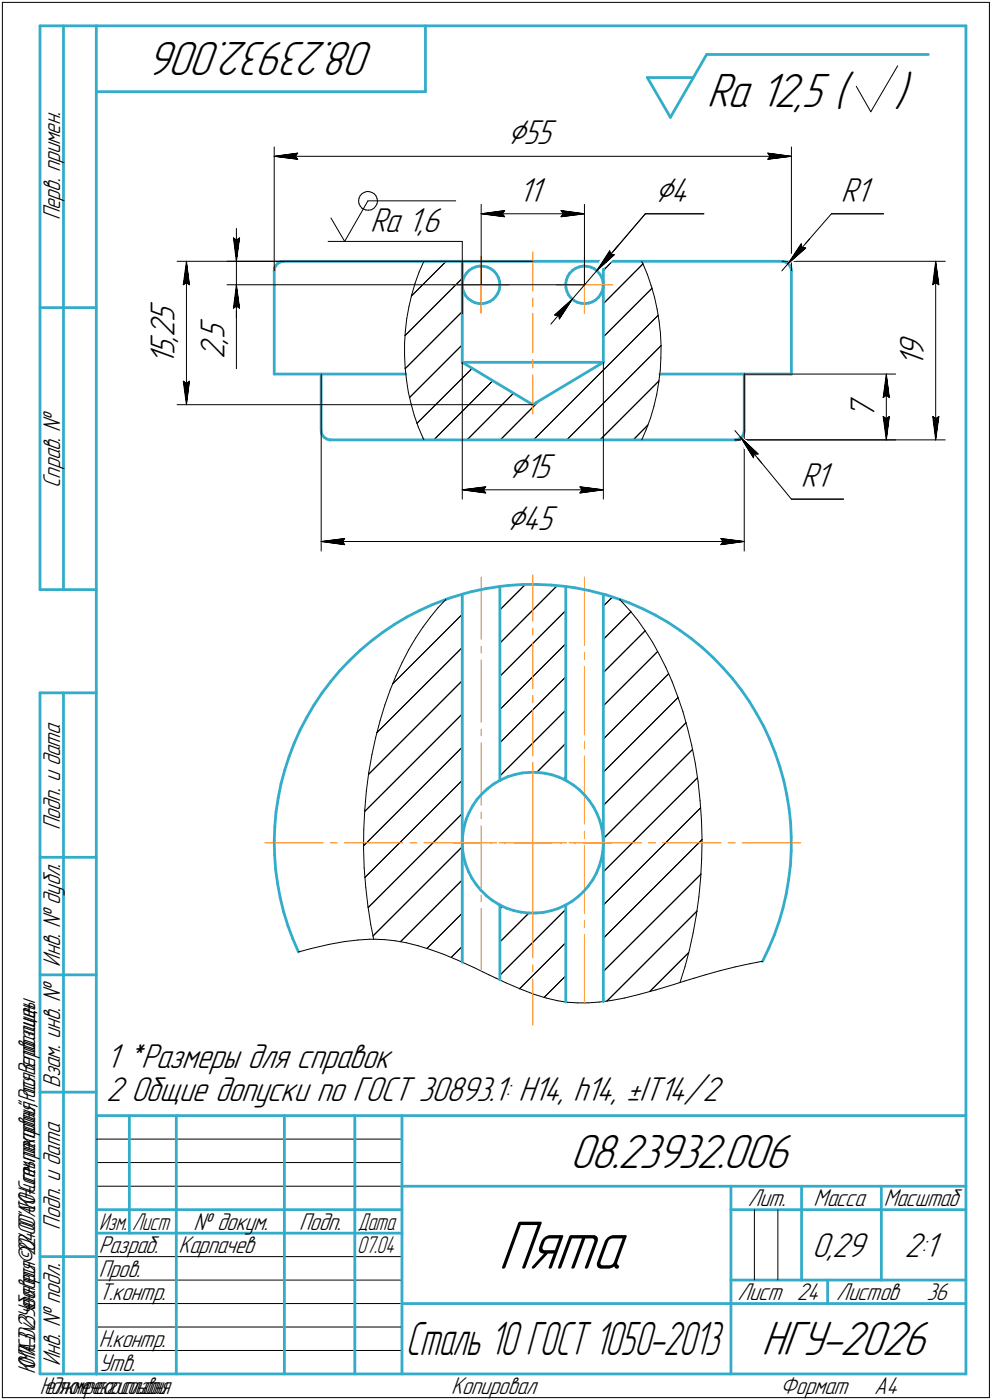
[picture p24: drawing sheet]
<svg xmlns="http://www.w3.org/2000/svg" width="211mm" height="298mm" viewBox="0 0 211 298" stroke-linecap="round" stroke-linejoin="round" font-family="sans-serif">
<defs><g id="words">
<text font-size="15.6" x="106" y="270.1">Пята</text>
<g font-size="10.9">
<text x="79.7" y="9" transform="rotate(-180 79.7 9)">08.23932.006</text>
<text x="150.3" y="22.8">Ra 12,5 (</text>
<text x="190.3" y="22.8">)</text>
<text x="121.3" y="248.5">08.23932.006</text>
<text x="162" y="288.5">НГУ-2026</text>
</g>
<text font-size="10.6" x="86.3" y="288.5">Сталь 10 ГОСТ 1050-2013</text>
<g font-size="8.5">
<text x="107.9" y="30.7">⌀55</text>
<text x="139.3" y="42.9">⌀4</text>
<text x="108.3" y="101.7">⌀15</text>
<text x="107.7" y="112.7">⌀45</text>
</g>
<g font-size="7.8">
<text x="110.3" y="43">11</text>
<text x="178.9" y="43">R1</text>
<text x="78.7" y="49.4">Ra 1,6</text>
<text x="37.1" y="71.8" transform="rotate(-90 37.1 71.8)">2</text>
<text x="37.1" y="68.6" transform="rotate(-90 37.1 68.6)">5</text>
<text x="37.1" y="77.7" transform="rotate(-90 37.1 77.7)">1</text>
<text x="37.1" y="75.6" transform="rotate(-90 37.1 75.6)">5</text>
<text x="37.1" y="72.9" transform="rotate(-90 37.1 72.9)">,</text>
<text x="47.8" y="76.5" transform="rotate(-90 47.8 76.5)">2</text>
<text x="47.8" y="73.3" transform="rotate(-90 47.8 73.3)">,</text>
<text x="47.8" y="72.2" transform="rotate(-90 47.8 72.2)">5</text>
<text x="196.5" y="76.1" transform="rotate(-90 196.5 76.1)">9</text>
<text x="196.5" y="78.2" transform="rotate(-90 196.5 78.2)">1</text>
<text x="186" y="89.1" transform="rotate(-90 186 89.1)">7</text>
<text x="170.3" y="103.7">R1</text>
<text x="22.6" y="227.3">1 *Размеры для справок</text>
<text x="22.6" y="234.5">2 Общие допуски по ГОСТ 30893.1: H14, h14, ±IT14/2</text>
<text x="172.8" y="267.5">0,29</text>
<text x="192.4" y="267.5">2:1</text>
</g>
<g font-size="5.5">
<text x="12.8" y="46.9" transform="rotate(-90 12.8 46.9)">Перв. примен.</text>
<text x="12.8" y="103.8" transform="rotate(-90 12.8 103.8)">Справ. №</text>
<text x="12.8" y="176.7" transform="rotate(-90 12.8 176.7)">Подп. и дата</text>
<text x="12.8" y="205.8" transform="rotate(-90 12.8 205.8)">Инв. № дубл.</text>
<text x="12.8" y="231.6" transform="rotate(-90 12.8 231.6)">Взам. инв. №</text>
<text x="159.1" y="256.8">Лит.</text>
<text x="173.1" y="256.8">Масса</text>
<text x="188" y="256.8">Масштаб</text>
<text x="12.8" y="261.7" transform="rotate(-90 12.8 261.7)">Подп. и дата</text>
<text x="41.2" y="261.8">№ докум.</text>
<text x="63.6" y="261.8">Подп.</text>
<text x="21" y="266.8">Разраб.</text>
<text x="38" y="266.8">Карпачев</text>
<text x="21" y="271.8">Пров.</text>
<text x="21" y="276.8">Т.контр.</text>
<text x="156.9" y="276.8">Лист 24</text>
<text x="177.9" y="276.8">Листов</text>
<text x="197.1" y="276.8">36</text>
<text x="21" y="286.8">Н.контр.</text>
<text x="12.8" y="290.8" transform="rotate(-90 12.8 290.8)">Инв. № подл.</text>
<text x="21" y="291.8">Утв.</text>
<text x="96" y="296.8">Копировал</text>
<text x="166" y="296.8">Формат</text>
<text x="186" y="296.8">A4</text>
</g>
<g font-size="5.4">
<text x="21.1" y="261.8">Изм.</text>
<text x="28.1" y="261.8">Лист</text>
<text x="76.1" y="261.8">Дата</text>
<text x="76" y="266.8">07.04</text>
<text x="7.5" y="292.5" transform="rotate(-90 7.5 292.5)">КОМПАС-3Dv23Учебнаяверсия©2024ООО&quot;АСКОН-Системыпроектирования&quot;,Россия.Всеправазащищены.</text>
<text x="8.5" y="296.7">Недлякоммерческогоиспользования</text>
</g>
</g></defs>
<g fill="none" stroke="#33acca" stroke-width=".59">
<path d="M8.5 5.5v120zM8.5 5.5h12zM13.5 5.5v120zM20.5 5.5v287zM20.5 5.5h185zM20.5 19.5h70zM90.5 5.5v14zM137.7 16.5l4.9 8.5zM137.7 16.5h9.8zM150.3 11.6l-7.7 13.4zM150.3 11.6h47.2zM205.5 5.5v287z"/>
<path d="M58.3 57.7v21.9zM58.4 57.1l-.1 .6zM58.7 56.6l-.3 .5zM59.1 56.1l-.4 .5zM59.1 56.1l.5-.3zM59.6 55.8l.5-.1zM60.1 55.7l.2-.1zM60.3 55.6h29.9zM90.2 55.6h8.1zM98.3 55.6v5zM98.3 55.6h30.1zM98.5 59.6l-.2 .8z"/>
<path d="M98.8 58.8l-.3 .8zM99.2 58.2l-.4 .6zM99.8 57.6l.7-.5zM99.8 57.6l-.6 .6zM100.5 57.1l.7-.3zM101.2 56.8l.8-.2zM102 56.6l.9 .1zM102.9 56.7l.8 .2zM103.7 56.9l.7 .3zM104.4 57.2l.7 .5zM105.1 57.7l.5 .6zM105.6 58.3l.4 .8z"/>
<path d="M106 59.1l.3 .7zM106.3 59.8v.8zM120.5 59.6l-.1 .8zM120.8 58.8l-.3 .8zM121.2 58.2l-.4 .6zM121.8 57.6l.7-.5zM121.8 57.6l-.6 .6zM122.5 57.1l.7-.3zM123.2 56.8l.8-.2zM124 56.6l.8 .1zM124.8 56.7l.8 .2zM125.6 56.9l.8 .3z"/>
<path d="M126.4 57.2l.6 .5zM127 57.7l.6 .6zM127.6 58.3l.4 .8zM128 59.1l.3 .7zM128.3 59.8l.1 .8zM128.4 55.6v5zM128.4 55.6h8.1zM136.5 55.6h29.8zM166.3 55.6l.3 .1zM166.6 55.7l.5 .1zM167.1 55.8l.5 .3zM167.6 56.1l.4 .5z"/>
<path d="M168 56.6l.3 .5zM168.3 57.1l.1 .6zM168.4 57.7v21.9zM8.5 65.5h12zM58.3 79.6h28zM68.3 79.6v12.1zM98.3 77.1l15 9zM98.3 60.6v16.5zM98.3 77.1h30.1zM98.3 60.4v.2zM98.3 60.6l.1 .9zM98.4 61.5l.3 .7z"/>
<path d="M98.7 62.2l.4 .7zM99.1 62.9l.5 .7zM99.6 63.6l.7 .5zM100.3 64.1l.7 .3zM101 64.4l.8 .2zM101.8 64.6h.9zM102.7 64.6l.8-.1zM103.5 64.5l.7-.3zM104.2 64.2l.7-.5zM105.5 63.1l-.6 .6zM105.9 62.4l-.4 .7zM106.2 61.7l-.3 .7z"/>
<path d="M106.3 60.8l-.1 .9zM106.3 60.6v.2zM120.4 60.4v.9zM120.4 61.3l.2 .7zM120.6 62l.3 .8zM120.9 62.8l.6 .6zM121.5 63.4l.6 .6zM122.1 64l.7 .3zM122.8 64.3l.8 .3zM123.6 64.6h.8zM124.4 64.6l.9-.1zM125.3 64.5l.7-.2z"/>
<path d="M126 64.3l.7-.5zM126.7 63.8l.6-.5zM127.8 62.6l-.5 .7zM128.1 61.9l-.3 .7zM128.3 61.1l-.2 .8zM128.4 60.6v16.5zM128.4 60.6l-.1 .5zM140.4 79.6h28zM158.3 79.6v12.1zM68.3 91.7l.1 .5zM68.4 92.2l.3 .6zM68.7 92.8l.3 .4z"/>
<path d="M69 93.2l.6 .3zM69.6 93.5l.5 .1zM70.1 93.6h.3zM70.4 93.6h19.8zM90.2 93.6h46.3zM113.3 86.1l15.1-9zM136.5 93.6h19.8zM156.3 93.6h.3zM156.6 93.6l.5-.1zM157.1 93.5l.5-.3zM158 92.8l-.4 .4zM158.2 92.2l-.2 .6z"/>
<path d="M158.3 91.7l-.1 .5zM8.5 125.5h12zM76.6 138.4l2.4-1.9zM79 136.5l2.4-1.9zM81.4 134.6l2.5-1.7zM83.9 132.9l2.6-1.5zM86.5 131.4l2.7-1.4zM89.2 130l2.8-1.3zM92 128.7l2.9-1.1zM94.9 127.6l.5-.2zM95.4 127.4l2.9-.9zM98.3 126.5v52.9z"/>
<path d="M98.3 126.5l2-.6zM100.3 125.9l3-.6zM103.3 125.3l3-.5zM106.3 124.8v41.3zM106.3 124.8l1.9-.2zM108.2 124.6l3-.2zM111.2 124.4h3.1zM114.3 124.4l3 .1zM117.3 124.5l3.1 .3zM120.4 124.8v41.3zM120.4 124.8l2 .3zM122.4 125.1l3 .6z"/>
<path d="M125.4 125.7l3 .8zM128.4 126.5v52.9zM128.4 126.5l.5 .1zM128.9 126.6l2.9 1zM131.8 127.6l2.1 .8zM133.9 128.4l2.8 1.2zM136.7 129.6l2.7 1.3zM139.4 130.9l2.7 1.6zM142.1 132.5l2.5 1.7zM144.6 134.2l2.5 1.7zM147.1 135.9l2.3 2zM149.4 137.9l2.3 2.1z"/>
<path d="M151.7 140l2.1 2.2zM8.5 147.5v145zM8.5 147.5h12zM13.5 147.5v145zM62.6 158.2l-1.1 2.8zM63.8 155.4l-1.2 2.8zM65.3 152.7l-1.5 2.7zM66.8 150.1l-1.5 2.6zM68.5 147.5l-1.7 2.6zM70.4 145.1l-1.9 2.4zM72.3 142.7l-1.9 2.4zM74.4 140.5l2.2-2.1z"/>
<path d="M74.4 140.5l-2.1 2.2zM153.8 142.2l2 2.2zM155.8 144.4l1.9 2.5zM157.7 146.9l1.7 2.5zM159.4 149.4l1.6 2.6zM161 152l1.5 2.6zM162.5 154.6l1.2 2.8zM163.7 157.4l1.2 2.8zM58.3 179l.1 3zM58.5 175.9l-.2 3.1zM58.7 172.9l-.2 3zM59.2 169.9l-.5 3z"/>
<path d="M59.8 166.9l-.6 3zM60.6 163.9l-.8 3zM61.5 161l-.9 2.9zM98.3 179.4v25.5zM98.3 179.4l.1 1.6zM98.3 179.1v.3zM98.5 177.5l-.2 1.6zM98.8 175.9l-.3 1.6zM99.2 174.4l-.4 1.5zM99.8 172.9l-.6 1.5zM100.6 171.5l-.8 1.4zM101.5 170.2l-.9 1.3z"/>
<path d="M102.5 169l1.2-1.1zM102.5 169l-1 1.2zM103.7 167.9l1.3-1zM105 166.9l1.3-.8zM106.3 166.1l.3-.1zM106.6 166l1.4-.6zM108 165.4l1.5-.5zM109.5 164.9l1.6-.4zM111.1 164.5l1.5-.1zM112.6 164.4h1.7zM114.3 164.4l1.5 .2zM115.8 164.6l1.6 .3z"/>
<path d="M117.4 164.9l1.5 .5zM118.9 165.4l1.5 .7zM120.4 166.1l.2 .2zM120.6 166.3l1.4 .8zM122 167.1l1.2 1zM123.2 168.1l1.2 1.1zM124.4 169.2l1 1.3zM125.4 170.5l.9 1.3zM126.3 171.8l.7 1.4zM127 173.2l.6 1.5zM127.6 174.7l.4 1.5zM128 176.2l.3 1.6z"/>
<path d="M128.3 177.8l.1 1.6zM128.4 179.4v33.8zM128.4 179.7l-.2 1.6zM128.4 179.4v.3zM164.9 160.2l1 2.9zM165.9 163.1l.8 3zM166.7 166.1l.6 2.9zM167.3 169l.6 3zM167.9 172l.3 3.1zM168.2 175.1l.1 3zM168.3 178.1v3.1zM8.5 182.5h12z"/>
<path d="M58.4 182l.2 3.1zM58.6 185.1l.5 3zM59.1 188.1l.5 3zM59.6 191.1l.7 3zM60.3 194.1l.9 2.9zM61.2 197l1.1 2.8zM62.3 199.8l1.2 2.8zM98.4 181l.3 1.5zM98.7 182.5l.4 1.6zM99.1 184.1l.6 1.5zM99.7 185.6l.7 1.4zM100.4 187l.9 1.3z"/>
<path d="M101.3 188.3l1 1.2zM102.3 189.5l1.2 1.2zM103.5 190.7l1.2 .9zM104.7 191.6l1.3 .9zM106 192.5l.3 .2zM106.3 192.7v15.9zM106.3 192.7l1.5 .6zM107.8 193.3l1.5 .5zM109.3 193.8l1.6 .4zM110.9 194.2l1.5 .2zM112.4 194.4h1.6zM114 194.4l1.6-.2z"/>
<path d="M115.6 194.2l1.6-.3zM117.2 193.9l1.5-.5zM118.7 193.4l1.4-.7zM120.1 192.7h.3zM120.4 192.7v20.6zM120.4 192.7l1.3-.8zM121.7 191.9l1.3-1zM123 190.9l1.2-1.1zM125.2 188.6l-1 1.2zM126.1 187.3l-.9 1.3zM126.9 185.9l-.8 1.4zM127.5 184.4l-.6 1.5z"/>
<path d="M127.9 182.9l-.4 1.5zM128.2 181.3l-.3 1.6zM164.7 199.1l-1.2 2.8zM165.7 196.2l-1 2.9zM166.6 193.3l-.9 2.9zM167.3 190.3l-.7 3zM167.8 187.3l-.5 3zM168.1 184.2l-.3 3.1zM168.3 181.2l-.2 3zM8.5 207.5h12zM163.5 201.9l-1.3 2.7zM8.5 232.5h12z"/>
<path d="M20.5 237.5h185zM20.5 237.5v55zM27.5 237.5v25zM37.5 237.5v55zM60.5 237.5v55zM75.5 237.5v55zM85.5 237.5v55zM20.5 257.5h65zM85.5 252.5h120zM155.5 252.5v40zM155.5 257.5h15zM170.5 252.5v20z"/>
<path d="M170.5 257.5h35zM187.5 252.5v20zM8.5 267.5h12zM20.5 262.5h65zM85.5 277.5h70zM155.5 277.5h50zM155.5 272.5h50zM176.1 272.5v5zM8.5 292.5h12zM20.5 292.5h185z"/>
</g>
<g fill="none" stroke="#000" stroke-width=".21">
<path d="M.5 .5v297zM.5 .5h210zM182.2 18.4l3.1 5.4zM191 14l-5.7 9.8zM210.5 .5v297zM58.3 31.3v26.4zM58.3 33.3l5-.7zM58.3 33.3l5 .6zM58.3 33.3h110.1zM62.8 33.3l.5 .6zM63.3 32.6l-.5 .7zM163.3 33.9l5.1-.6z"/>
<path d="M163.3 32.6l.5 .7zM163.3 32.6l5.1 .7zM163.8 33.3l-.5 .6zM168.4 31.3v26.4zM37.7 55.6h75.6zM39.7 55.6l.6 5zM39.7 55.6l-.7 5zM39.7 55.6v30.5zM48.3 55.6h12zM49.7 50.6l.6 .5zM49.7 50.6l.6 5zM50.3 51.1l.7-.5z"/>
<path d="M50.3 48.6v7zM50.3 55.6v5zM51 50.6l-.7 5zM69.8 51.4h28.5zM70.4 46.4l2.9 5zM76.3 42.8l.1 .5zM76.4 42.2l-.1 .6zM76.4 43.3l.2 .6zM76.6 41.7l-.2 .5zM76.6 43.9l.4 .4zM77 41.2l.5-.3zM77 41.2l-.4 .5z"/>
<path d="M77 44.3l.3 .2zM77.3 44.5l.6 .2zM77.5 40.9l.6-.1zM77.9 44.7h.5zM78.1 40.8h.5zM78.3 42.8l-5 8.6zM78.3 42.8h18.6zM78.4 44.7h.6zM78.6 40.8l.6 .2zM79 44.7l.5-.3zM79.2 41l.5 .3zM79.7 41.3l.3 .4z"/>
<path d="M79.9 43.9l-.4 .5zM80 41.7l.2 .6zM80.2 43.4l-.3 .5zM80.2 42.3l.1 .6zM80.3 42.9l-.1 .5zM89.2 57.9l-.9 2.4zM90.2 55.6l-1 2.3zM98.3 51.4v15.4zM102.4 43.5v17.1zM102.4 45.5l5-.7zM102.4 45.5l5 .6zM102.4 45.5h21.9z"/>
<path d="M106.8 45.5l.6 .6zM107.4 44.8l-.6 .7zM119.3 46.1l5-.6zM119.3 44.8l.5 .7zM119.3 44.8l5 .7zM119.8 45.5l-.5 .6zM124.3 43.5v17.1zM127 57.6l3.7-3.4zM127 57.6l-5.2 6.1zM129.7 53.4l.2 .8zM129.7 53.4l-2.7 4.2zM129.9 54.2h.8z"/>
<path d="M130.3 55.6l-1.9 2zM131.5 52.3l-4.5 5.3zM136.5 55.6l.2 .5zM136.7 56.1l1 2.3zM136.8 56.2l-8.4 8.4zM137.3 45.5l-10.3 12.1zM137.3 45.5h12.4zM137.7 58.4l.8 2.4zM166.3 55.6h34.8zM167.6 56.1l3.8-3.3zM167.6 56.1l-1.3 1.6zM170.4 51.9l.2 .8z"/>
<path d="M170.4 51.9l-2.8 4.2zM170.6 52.7l.8 .1zM172.3 50.8l-4.7 5.3zM176.9 45.5l-9.3 10.6zM176.9 45.5h11.1zM199.1 55.6l.6 5zM199.1 55.6l-.7 5zM199.1 55.6v38zM39 60.6l.7-.4zM39.7 60.2l.6 .4zM48.3 60.6h76zM49.7 65.6l.6-.4z"/>
<path d="M50.3 60.6v5zM50.3 65.6v12.9zM50.3 60.6l-.6 5zM50.3 65.2l.7 .4zM50.3 60.6l.7 5zM50.3 60.6v7zM68.3 79.6v37.7zM86.1 73.1v2.6zM86.1 75.7l.1 2.6zM86.1 71.5l12.2-12.2zM86.2 78.5l12.1-12.2zM86.2 78.3l.3 2.6z"/>
<path d="M86.2 70.4l-.1 2.7zM86.5 67.8l-.3 2.6zM87 65.3l-.5 2.5zM87.5 63l7.4-7.4zM87.6 62.7l-.6 2.6zM88.3 60.3l-.7 2.4zM98.3 77.1v29.2zM118 67.1l3.8-3.4zM118 67.1h.8zM118.8 67.1l.2 .8zM121.8 63.7l-2.8 4.2zM121.8 63.7l-4.6 5.3z"/>
<path d="M128.4 71.7l10.3-10.4zM128.4 77.1v29.2zM138.5 60.8l.7 2.4zM139.2 63.2l.6 2.6zM139.8 65.8l.4 2.6zM140.2 68.4l.3 2.6zM140.5 78.8l-.4 2.6zM140.5 71l.1 2.6zM140.6 76.2l-.1 2.6zM140.6 73.6v2.6zM158.3 79.6v37.7zM158.3 79.6h32.2z"/>
<path d="M188.6 79.6l.6 5zM188.6 79.6l-.7 5zM188.6 79.6v14zM198.4 60.6l.7-.4zM199.1 60.2l.6 .4zM37.7 86.1h75.6zM39 81.2l.7 4.9zM39 81.2l.7 .4zM39.7 81.6l.6-.4zM40.3 81.2l-.6 4.9zM86.5 80.9l.4 2.6zM86.9 83.5l.6 2.5z"/>
<path d="M87.1 84.6l11.2-11.2zM87.5 86l.6 2.5zM88.1 88.5l.9 2.4zM88.7 90.1l11.8-11.7zM89 90.9l1 2.3zM90 93.2l.2 .4zM104.9 81l-12.6 12.6zM109.3 83.7l-9.9 9.9zM113.5 93.6l26.5-26.5zM114.8 85.3l-8.4 8.3zM120.6 93.6l20-20zM127.6 93.6l12.6-12.5z"/>
<path d="M137.5 91.4l-1 2.2zM137.8 90.5l-3.1 3.1zM138.4 89l-.9 2.4zM139.1 86.5l-.7 2.5zM139.7 84l-.6 2.5zM140.1 81.4l-.4 2.6zM156.3 93.6h34.2zM156.3 93.6h44.8zM156.3 91.7l1.3 1.5zM157.6 93.2l10.8 13.1zM157.6 93.2l2.7 4.3zM157.6 93.2l3.7 3.4z"/>
<path d="M157.6 93.2l4.5 5.4zM160.4 96.6l-.1 .9zM160.4 96.6h.9zM187.9 84.6l.7-.5zM187.9 88.6l.7 5zM187.9 88.6l.7 .6zM188.6 84.1l.6 .5zM188.6 89.2l.6-.6zM189.2 88.6l-.6 5zM198.4 88.6l.7 5zM198.4 88.6l.7 .6zM199.1 89.2l.6-.6z"/>
<path d="M199.7 88.6l-.6 5zM68.3 115.3l5-.7zM68.3 115.3l5 .7zM68.3 115.3h90zM72.9 115.3l.4 .7zM73.3 114.6l-.4 .7zM98.3 104.3l5-.7zM98.3 104.3l5 .6zM98.3 104.3h30.1zM102.8 104.3l.5 .6zM103.3 103.6l-.5 .7zM123.4 104.9l5-.6z"/>
<path d="M123.4 103.6l.4 .7zM123.4 103.6l5 .7zM123.8 104.3l-.4 .6zM153.3 116l5-.7zM153.3 114.6l.5 .7zM153.3 114.6l5 .7zM153.8 115.3l-.5 .7zM168.4 106.3h11.1zM87 138.3l-1.4 2.7zM88.4 135.8l-1.4 2.5zM90 133.5l-1.6 2.3zM91.6 131.4l-1.6 2.1z"/>
<path d="M93.2 129.4l-1.6 2zM94.9 127.6l-1.7 1.8zM106.3 129.8l5.5-5.4zM118.6 124.6l-12.3 12.3zM128.4 136.1l5.8-5.9zM128.4 129l1.9-1.9zM131.8 127.6l.5 .5zM132.3 128.1l1.7 1.9zM134 130l1.7 2zM135.7 132l1.5 2.3zM137.2 134.3l1.6 2.4zM138.8 136.7l1.5 2.6z"/>
<path d="M140.3 139.3l1.3 2.8zM79.9 157l-.8 3.7zM80.1 156l18.2-18.2zM80.9 153.4l-1 3.6zM81.9 150.1l-1 3.3zM83 146.9l-1.1 3.2zM83.5 145.6l14.8-14.8zM84.2 143.8l-1.2 3.1zM85.6 141l-1.4 2.8zM106.3 158.1l14.1-14zM106.3 151l14.1-14zM106.3 144l14.1-14z"/>
<path d="M128.4 157.3l13.8-13.9zM128.4 150.2l11.5-11.5zM128.4 143.2l8.8-8.9zM141.6 142.1l1.4 2.9zM143 145l1.1 3.2zM144.1 148.2l1.2 3.3zM145.3 151.5l1 3.5zM146.3 155l.9 3.7zM147.2 158.7l.7 3.8zM77.4 176.5l-.1 4.2zM77.6 172.8l20.7-20.8zM77.6 172.4l-.2 4.1z"/>
<path d="M77.9 168.4l-.3 4zM78.4 164.8l19.9-19.9zM78.4 164.5l-.5 3.9zM79.1 160.7l-.7 3.8zM106.3 165.2l14.1-14zM114.2 164.4l6.2-6.2zM119.8 165.9l.6-.6zM128.4 178.5l18.9-18.9zM128.4 171.4l17.6-17.6zM128.4 164.4l15.9-15.9zM147.9 162.5l.6 3.9zM148.5 166.4l.4 4z"/>
<path d="M148.9 170.4l.3 4.1zM149.2 174.5l.2 4.2zM149.4 178.7l-.1 4.1zM77.3 180l21-21zM77.3 180.7l.2 4.1zM77.5 184.8l.3 4.1zM77.6 186.8l20.7-20.7zM77.8 188.9l.5 4zM78.3 192.9l.6 3.9zM78.3 193.2l20-20zM78.7 199.9h1.3zM78.9 196.8l.6 3.1z"/>
<path d="M79.3 199.3l19-19zM80 199.9l.6 .1zM80.6 200h1.2zM106.3 193.5l.6-.6zM128.4 199.7l21-21zM128.4 192.7l20.7-20.7zM128.4 185.6l20-20zM147.4 198.6l-.8 3.7zM148.1 194.9l-.7 3.7zM148.7 190.9l-.6 4zM149.1 186.9l-.4 4zM149.3 182.8l-.2 4.1z"/>
<path d="M63.5 202.6l2.7-.7zM66.2 201.9l3.8-.9zM70 201l3.2-.6zM73.2 200.4l2.9-.3zM76.1 200.1l2.6-.2zM81.8 200l2.3 .3zM84.1 200.3l2.4 .4zM85.2 200.4l13.1-13.1zM86.5 200.7l2.5 .6zM89 201.3l2.6 .8zM90.8 201.9l7.5-7.5zM91.6 202.1l2.8 1.1z"/>
<path d="M94.4 203.2l3.1 1.3zM96 203.8l2.3-2.3zM97.5 204.5l3.3 1.5zM100.8 206l1.8 .8zM102.6 206.8l1.4 .7zM104 207.5l1.5 .7zM105.5 208.2l2.1 1zM106.3 207.6l14.1-14zM106.3 200.5l6.2-6.1zM107.6 209.2l3 1.3zM110.5 210.5l9.9-9.8zM110.6 210.5l3 1.2z"/>
<path d="M113.6 211.7l2.6 .8zM115.7 212.3l4.7-4.6zM116.2 212.5l2.4 .5zM118.6 213l2.1 .4zM120.7 213.4h.7zM121.4 213.4l1.5 .1zM122.9 213.5h2.2zM125.1 213.5l2.4-.2zM127.5 213.3l2.5-.3zM128.4 206.8l20.7-20.7zM129.1 213.1l19.2-19.2zM130 213l2.8-.5z"/>
<path d="M132.8 212.5l3.1-.8zM135.9 211.7l3.6-1zM138.2 211.1l8.3-8.3zM139.5 210.7l3.8-1.1zM143.3 209.6l2.4-.8zM145.7 208.8l2-.6zM145.7 205.8l-1 3.4zM146.6 202.3l-.9 3.5zM147.7 208.2l2.3-.7zM150 207.5l3.2-.9zM153.2 206.6l3.2-.8zM156.4 205.8l.4-.1z"/>
<path d="M156.8 205.7l.9-.2zM157.7 205.5l1.9-.4zM159.6 205.1l1.5-.2zM161.1 204.9l1-.3zM162.1 204.6h.1M20.5 247.5h65zM20.5 252.5h65zM20.5 242.5h65zM160.5 257.5v15zM165.5 257.5v15zM20.5 267.5h65zM20.5 272.5h65z"/>
<path d="M20.5 277.5h65zM.5 297.5h210zM20.5 282.5h65zM20.5 287.5h65z"/>
</g>
<g fill="none" stroke="#ff8000" stroke-width=".21">
<path d="M102.4 54.7v5.9zM113.3 53.6v8.4zM124.3 54.7v5.9zM96.4 60.6h6zM102.4 60.6h5.9zM102.4 60.6v6zM113.3 79.8v8.3zM113.3 76.5v1.8zM113.3 66.7v8.4zM113.3 63.5v1.7zM118.3 60.6h6zM124.3 60.6h6z"/>
<path d="M124.3 60.6v6zM102.4 122.9v13.2zM102.4 137.6v1.4zM113.3 122.4v9.8zM113.3 133.7v1.5zM113.3 136.7v9.9zM124.3 122.9v14.5zM124.3 138.9v1.5zM102.4 140.5v13.3zM102.4 155.2v1.4zM102.4 158.1v13.3zM113.3 148v1.6z"/>
<path d="M113.3 151v9.9zM124.3 141.9v14.5zM124.3 157.9v1.5zM56.3 179.4h12.4zM70.3 179.4h1.5zM73.3 179.4h12.4zM87.2 179.4h1.5zM90.2 179.4h12.4zM96.4 179.4h8.3zM102.4 172.9v1.4zM102.4 175.8v13.3zM104.1 179.4h1.5z"/>
<path d="M106.2 179.4h1.5zM107.1 179.4h6.2zM109.2 179.4h4.1zM113.3 179.4h6.2zM113.3 179.7v9.9zM113.3 176.7v1.5zM113.3 170.3v4.9zM113.3 162.4v1.5zM113.3 165.4v4.9zM113.3 179.4h4.2zM113.3 179.4v4.2zM113.3 162.4v8.3z"/>
<path d="M113.3 172.2v1.5zM113.3 175.2v4.2zM119 179.4h1.5zM121.1 179.4h1.5zM122 179.4h8.3zM124 179.4h12.5zM124.3 160.9v14.5zM124.3 177v1.4zM124.3 180v14.5zM138 179.4h1.5zM141 179.4h12.4zM154.9 179.4h1.5z"/>
<path d="M157.9 179.4h12.4zM102.4 190.5v1.4zM102.4 193.4v13.3zM113.3 194.1v9.8zM113.3 191.1v1.5zM113.3 188v8.4zM113.3 185v1.6zM124.3 196v1.5zM124.3 199v14.5zM113.3 208.4v9.8zM113.3 205.4v1.5z"/>
</g>
<g fill="#fff" stroke="#fff" stroke-width=".21">
<path d="M107.9 25h10.8zM107.9 25.1h10.8zM107.9 25.1h10.8zM107.9 25.1h10.8zM107.9 25.2h10.8zM107.9 25.2h10.8zM107.9 25.3h10.8zM107.9 25.3h10.8zM107.9 25.4h10.8zM107.9 25.4h10.8zM107.9 25.4h10.8zM107.9 25.5h10.8zM107.9 25.5h10.8zM107.9 25.6h10.8zM107.9 25.6h10.8zM107.9 25.7h10.8zM107.9 25.7h10.8zM107.9 25.7h10.8zM107.9 25.8h10.8zM107.9 25.8h10.8zM107.9 25.9h10.8zM107.9 25.9h10.8zM107.9 26h10.8zM107.9 26h10.8zM107.9 26h10.8zM107.9 26.1h10.8zM107.9 26.1h10.8zM107.9 26.2h10.8zM107.9 26.2h10.8zM107.9 26.2h10.8zM107.9 26.3h10.8zM107.9 26.3h10.8zM107.9 26.4h10.8zM107.9 26.4h10.8zM107.9 26.5h10.8zM107.9 26.5h10.8zM107.9 26.5h10.8zM107.9 26.6h10.8zM107.9 26.6h10.8zM107.9 26.7h10.8zM107.9 26.7h10.8zM107.9 26.8h10.8zM107.9 26.8h10.8zM107.9 26.8h10.8zM107.9 26.9h10.8zM107.9 26.9h10.8zM107.9 27h10.8zM107.9 27h10.8zM107.9 27.1h10.8zM107.9 27.1h10.8zM107.9 27.1h10.8zM107.9 27.2h10.8zM107.9 27.2h10.8zM107.9 27.3h10.8zM107.9 27.3h10.8zM107.9 27.3h10.8zM107.9 27.4h10.8zM107.9 27.4h10.8zM107.9 27.5h10.8zM107.9 27.5h10.8zM107.9 27.6h10.8zM107.9 27.6h10.8zM107.9 27.6h10.8zM107.9 27.7h10.8zM107.9 27.7h10.8zM107.9 27.8h10.8zM107.9 27.8h10.8zM107.9 27.9h10.8zM107.9 27.9h10.8zM107.9 27.9h10.8zM107.9 28h10.8zM107.9 28h10.8zM107.9 28.1h10.8zM107.9 28.1h10.8zM107.9 28.2h10.8zM107.9 28.2h10.8zM107.9 28.2h10.8zM107.9 28.3h10.8zM107.9 28.3h10.8zM107.9 28.4h10.8zM107.9 28.4h10.8zM107.9 28.4h10.8zM107.9 28.5h10.8zM107.9 28.5h10.8zM107.9 28.6h10.8zM107.9 28.6h10.8zM107.9 28.7h10.8zM107.9 28.7h10.8zM107.9 28.7h10.8zM107.9 28.8h10.8zM107.9 28.8h10.8zM107.9 28.9h10.8zM107.9 28.9h10.8zM107.9 29h10.8zM107.9 29h10.8zM107.9 29h10.8zM107.9 29.1h10.8zM107.9 29.1h10.8zM107.9 29.2h10.8zM107.9 29.2h10.8zM107.9 29.3h10.8zM107.9 29.3h10.8zM107.9 29.3h10.8zM107.9 29.4h10.8zM107.9 29.4h10.8zM107.9 29.5h10.8zM107.9 29.5h10.8zM107.9 29.5h10.8zM107.9 29.6h10.8zM107.9 29.6h10.8zM107.9 29.7h10.8zM107.9 29.7h10.8zM107.9 29.8h10.8zM107.9 29.8h10.8zM107.9 29.8h10.8zM107.9 29.9h10.8zM107.9 29.9h10.8zM107.9 30h10.8zM107.9 30h10.8zM107.9 30.1h10.8zM107.9 30.1h10.8zM107.9 30.1h10.8zM107.9 30.2h10.8zM107.9 30.2h10.8zM107.9 30.3h10.8zM107.9 30.3h10.8zM107.9 30.4h10.8zM107.9 30.4h10.8zM107.9 30.4h10.8zM107.9 30.5h10.8zM107.9 30.5h10.8zM107.9 30.6h10.8zM107.9 30.6h10.8zM107.9 30.6h10.8zM107.9 30.7h10.8zM107.9 30.7h10.8zM107.9 30.8h10.8zM107.9 30.8h10.8zM107.9 30.9h10.8zM107.9 30.9h10.8zM107.9 30.9h10.8zM107.9 31h10.8zM107.9 31h10.8zM107.9 31.1h10.8zM107.9 31.1h10.8zM107.9 31.2h10.8zM107.9 31.2h10.8zM107.9 31.2h10.8zM107.9 31.3h10.8zM107.9 31.3h10.8zM107.9 31.4h10.8zM107.9 31.4h10.8zM107.9 31.5h10.8zM107.9 31.5h10.8zM107.9 31.5h10.8zM107.9 31.6h10.8zM107.9 31.6h10.8zM107.9 31.7h10.8zM107.9 31.7h10.8zM107.9 31.7h10.8zM107.9 31.8h10.8zM107.9 31.8h10.8zM107.9 31.9h10.8zM107.9 31.9h10.8zM107.9 32h10.8zM107.9 32h10.8zM107.9 32h10.8zM107.9 32.1h10.8zM107.9 32.1h10.8zM107.9 32.2h10.8zM107.9 32.2h10.8z"/>
<path d="M63.5 32.1h.3zM63.2 32.1h.6zM62.8 32.2h1zM62.5 32.2h1.3zM62.1 32.3h1.7zM61.8 32.3h2zM61.5 32.3h2.3zM61.1 32.4h2.7zM60.8 32.4h3zM60.5 32.5h3.3zM60.1 32.5h3.7zM60 32.6h3.8zM59.9 32.6h3.9zM59.8 32.6h4zM59.7 32.7h4.1zM59.6 32.7h4.2zM59.5 32.8h4.3zM59.4 32.8h4.4zM59.4 32.9h4.4zM59.2 32.9h4.6zM59.1 32.9h4.7zM59.1 33h4.7zM58.9 33h4.9zM58.8 33.1h5zM58.8 33.1h5zM58.6 33.1h5.2zM58.5 33.2h5.3zM58.5 33.2h5.3zM58.3 33.3h5.5zM58.5 33.3h5.3zM58.5 33.4h5.3zM58.7 33.4h5.1zM58.8 33.4h5zM58.9 33.5h4.9zM59 33.5h4.8zM59.1 33.6h4.7zM59.2 33.6h4.6zM59.3 33.7h4.5zM59.4 33.7h4.4zM59.5 33.7h4.3zM59.6 33.8h4.2zM59.7 33.8h4.1zM59.8 33.9h4zM59.9 33.9h3.9zM60 34h3.8zM60.1 34h3.7zM60.5 34h3.3zM60.7 34.1h3.1zM61 34.1h2.8zM61.4 34.2h2.4zM61.7 34.2h2.1zM62 34.2h1.8zM62.3 34.3h1.5zM62.6 34.3h1.2zM62.9 34.4h.9zM63.2 34.4h.6zM63.5 34.5h.3z"/>
<path d="M162.9 32.1h.3zM162.9 32.1h.6zM162.9 32.2h1zM162.9 32.2h1.3zM162.9 32.3h1.6zM162.9 32.3h2zM162.9 32.3h2.3zM162.9 32.4h2.7zM162.9 32.4h3zM162.9 32.5h3.3zM162.9 32.5h3.6zM162.9 32.6h3.8zM162.9 32.6h3.9zM162.9 32.6h4zM162.9 32.7h4.1zM162.9 32.7h4.1zM162.9 32.8h4.3zM162.9 32.8h4.4zM162.9 32.9h4.5zM162.9 32.9h4.6zM162.9 32.9h4.7zM162.9 33h4.8zM162.9 33h4.9zM162.9 33.1h5zM162.9 33.1h5.1zM162.9 33.1h5.2zM162.9 33.2h5.3zM162.9 33.2h5.4zM162.9 33.3h5.5zM162.9 33.3h5.4zM162.9 33.4h5.2zM162.9 33.4h5.2zM162.9 33.4h5zM162.9 33.5h5zM162.9 33.5h4.8zM162.9 33.6h4.7zM162.9 33.6h4.6zM162.9 33.7h4.5zM162.9 33.7h4.4zM162.9 33.7h4.3zM162.9 33.8h4.2zM162.9 33.8h4.1zM162.9 33.9h4zM162.9 33.9h3.9zM162.9 34h3.8zM162.9 34h3.6zM162.9 34h3.3zM162.9 34.1h3zM162.9 34.1h2.8zM162.9 34.2h2.4zM162.9 34.2h2.1zM162.9 34.2h1.8zM162.9 34.3h1.5zM162.9 34.3h1.2zM162.9 34.4h.9zM162.9 34.4h.6zM162.9 34.5h.3z"/>
<path d="M107.7 107h11.3zM107.7 107.1h11.3zM107.7 107.1h11.3zM107.7 107.1h11.3zM107.7 107.2h11.3zM107.7 107.2h11.3zM107.7 107.3h11.3zM107.7 107.3h11.3zM107.7 107.4h11.3zM107.7 107.4h11.3zM107.7 107.4h11.3zM107.7 107.5h11.3zM107.7 107.5h11.3zM107.7 107.6h11.3zM107.7 107.6h11.3zM107.7 107.7h11.3zM107.7 107.7h11.3zM107.7 107.7h11.3zM107.7 107.8h11.3zM107.7 107.8h11.3zM107.7 107.9h11.3zM107.7 107.9h11.3zM107.7 107.9h11.3zM107.7 108h11.3zM107.7 108h11.3zM107.7 108.1h11.3zM107.7 108.1h11.3zM107.7 108.2h11.3zM107.7 108.2h11.3zM107.7 108.2h11.3zM107.7 108.3h11.3zM107.7 108.3h11.3zM107.7 108.4h11.3zM107.7 108.4h11.3zM107.7 108.5h11.3zM107.7 108.5h11.3zM107.7 108.5h11.3zM107.7 108.6h11.3zM107.7 108.6h11.3zM107.7 108.7h11.3zM107.7 108.7h11.3zM107.7 108.8h11.3zM107.7 108.8h11.3zM107.7 108.8h11.3zM107.7 108.9h11.3zM107.7 108.9h11.3zM107.7 109h11.3zM107.7 109h11.3zM107.7 109.1h11.3zM107.7 109.1h11.3zM107.7 109.1h11.3zM107.7 109.2h11.3zM107.7 109.2h11.3zM107.7 109.3h11.3zM107.7 109.3h11.3zM107.7 109.3h11.3zM107.7 109.4h11.3zM107.7 109.4h11.3zM107.7 109.5h11.3zM107.7 109.5h11.3zM107.7 109.6h11.3zM107.7 109.6h11.3zM107.7 109.6h11.3zM107.7 109.7h11.3zM107.7 109.7h11.3zM107.7 109.8h11.3zM107.7 109.8h11.3zM107.7 109.9h11.3zM107.7 109.9h11.3zM107.7 109.9h11.3zM107.7 110h11.3zM107.7 110h11.3zM107.7 110.1h11.3zM107.7 110.1h11.3zM107.7 110.2h11.3zM107.7 110.2h11.3zM107.7 110.2h11.3zM107.7 110.3h11.3zM107.7 110.3h11.3zM107.7 110.4h11.3zM107.7 110.4h11.3zM107.7 110.4h11.3zM107.7 110.5h11.3zM107.7 110.5h11.3zM107.7 110.6h11.3zM107.7 110.6h11.3zM107.7 110.7h11.3zM107.7 110.7h11.3zM107.7 110.7h11.3zM107.7 110.8h11.3zM107.7 110.8h11.3zM107.7 110.9h11.3zM107.7 110.9h11.3zM107.7 111h11.3zM107.7 111h11.3zM107.7 111h11.3zM107.7 111.1h11.3zM107.7 111.1h11.3zM107.7 111.2h11.3zM107.7 111.2h11.3zM107.7 111.3h11.3zM107.7 111.3h11.3zM107.7 111.3h11.3zM107.7 111.4h11.3zM107.7 111.4h11.3zM107.7 111.5h11.3zM107.7 111.5h11.3zM107.7 111.5h11.3zM107.7 111.6h11.3zM107.7 111.6h11.3zM107.7 111.7h11.3zM107.7 111.7h11.3zM107.7 111.8h11.3zM107.7 111.8h11.3zM107.7 111.8h11.3zM107.7 111.9h11.3zM107.7 111.9h11.3zM107.7 112h11.3zM107.7 112h11.3zM107.7 112.1h11.3zM107.7 112.1h11.3zM107.7 112.1h11.3zM107.7 112.2h11.3zM107.7 112.2h11.3zM107.7 112.3h11.3zM107.7 112.3h11.3zM107.7 112.4h11.3zM107.7 112.4h11.3zM107.7 112.4h11.3zM107.7 112.5h11.3zM107.7 112.5h11.3zM107.7 112.6h11.3zM107.7 112.6h11.3zM107.7 112.6h11.3zM107.7 112.7h11.3zM107.7 112.7h11.3zM107.7 112.8h11.3zM107.7 112.8h11.3zM107.7 112.9h11.3zM107.7 112.9h11.3zM107.7 112.9h11.3zM107.7 113h11.3zM107.7 113h11.3zM107.7 113.1h11.3zM107.7 113.1h11.3zM107.7 113.2h11.3zM107.7 113.2h11.3zM107.7 113.2h11.3zM107.7 113.3h11.3zM107.7 113.3h11.3zM107.7 113.4h11.3zM107.7 113.4h11.3zM107.7 113.5h11.3zM107.7 113.5h11.3zM107.7 113.5h11.3zM107.7 113.6h11.3zM107.7 113.6h11.3zM107.7 113.7h11.3zM107.7 113.7h11.3zM107.7 113.7h11.3zM107.7 113.8h11.3zM107.7 113.8h11.3zM107.7 113.9h11.3zM107.7 113.9h11.3zM107.7 114h11.3zM107.7 114h11.3zM107.7 114h11.3zM107.7 114.1h11.3zM107.7 114.1h11.3zM107.7 114.2h11.3zM107.7 114.2h11.3zM107.7 114.3h11.3z"/>
<path d="M73.5 114.1h.3zM73.2 114.1h.6zM72.9 114.2h.9zM72.6 114.2h1.2zM72.3 114.3h1.5zM72 114.3h1.8zM71.7 114.3h2.1zM71.4 114.4h2.4zM71.1 114.4h2.7zM70.8 114.5h3zM70.5 114.5h3.3zM70.1 114.6h3.7zM70.1 114.6h3.7zM69.9 114.6h3.9zM69.8 114.7h4zM69.7 114.7h4.1zM69.6 114.8h4.2zM69.5 114.8h4.3zM69.4 114.9h4.4zM69.3 114.9h4.5zM69.2 114.9h4.6zM69.1 115h4.7zM69 115h4.8zM68.9 115.1h4.9zM68.8 115.1h5zM68.7 115.1h5.1zM68.6 115.2h5.2zM68.5 115.2h5.3zM68.3 115.3h5.5zM68.5 115.3h5.3zM68.5 115.4h5.3zM68.7 115.4h5.1zM68.7 115.4h5.1zM68.8 115.5h5zM69 115.5h4.8zM69 115.6h4.8zM69.2 115.6h4.6zM69.3 115.7h4.5zM69.3 115.7h4.5zM69.5 115.7h4.3zM69.6 115.8h4.2zM69.7 115.8h4.1zM69.8 115.9h4zM69.8 115.9h4zM70 116h3.8zM70.1 116h3.7zM70.1 116h3.7zM70.5 116.1h3.3zM70.8 116.1h3zM71.2 116.2h2.6zM71.5 116.2h2.3zM71.8 116.2h2zM72.2 116.3h1.6zM72.5 116.3h1.3zM72.9 116.4h.9zM73.2 116.4h.6zM73.5 116.5h.3z"/>
<path d="M152.8 114.1h.4zM152.8 114.1h.7zM152.8 114.2h1zM152.8 114.2h1.3zM152.8 114.3h1.6zM152.8 114.3h1.9zM152.8 114.3h2.2zM152.8 114.4h2.5zM152.8 114.4h2.8zM152.8 114.5h3.2zM152.8 114.5h3.5zM152.8 114.6h3.7zM152.8 114.6h3.9zM152.8 114.6h4zM152.8 114.7h4.1zM152.8 114.7h4.2zM152.8 114.8h4.3zM152.8 114.8h4.4zM152.8 114.9h4.5zM152.8 114.9h4.6zM152.8 114.9h4.7zM152.8 115h4.8zM152.8 115h4.9zM152.8 115.1h5zM152.8 115.1h5.1zM152.8 115.1h5.2zM152.8 115.2h5.4zM152.8 115.2h5.4zM152.8 115.3h5.5zM152.8 115.3h5.4zM152.8 115.4h5.4zM152.8 115.4h5.2zM152.8 115.4h5.1zM152.8 115.5h5.1zM152.8 115.5h4.9zM152.8 115.6h4.8zM152.8 115.6h4.8zM152.8 115.7h4.6zM152.8 115.7h4.6zM152.8 115.7h4.5zM152.8 115.8h4.3zM152.8 115.8h4.3zM152.8 115.9h4.2zM152.8 115.9h4zM152.8 116h4zM152.8 116h3.9zM152.8 116h3.7zM152.8 116.1h3.4zM152.8 116.1h3.1zM152.8 116.2h2.7zM152.8 116.2h2.4zM152.8 116.2h2.1zM152.8 116.3h1.7zM152.8 116.3h1.4zM152.8 116.4h1zM152.8 116.4h.7zM152.8 116.5h.4z"/>
<path d="M180.4 84.2h7.1zM180.4 84.2h7.1zM180.4 84.2h7.1zM180.4 84.3h7.1zM180.4 84.3h7.1zM180.4 84.4h7.1zM180.4 84.4h7.1zM180.4 84.5h7.1zM180.4 84.5h7.1zM180.4 84.5h7.1zM180.4 84.6h7.1zM180.4 84.6h7.1zM180.4 84.7h7.1zM180.4 84.7h7.1zM180.4 84.8h7.1zM180.4 84.8h7.1zM180.4 84.8h7.1zM180.4 84.9h7.1zM180.4 84.9h7.1zM180.4 85h7.1zM180.4 85h7.1zM180.4 85h7.1zM180.4 85.1h7.1zM180.4 85.1h7.1zM180.4 85.2h7.1zM180.4 85.2h7.1zM180.4 85.3h7.1zM180.4 85.3h7.1zM180.4 85.3h7.1zM180.4 85.4h7.1zM180.4 85.4h7.1zM180.4 85.5h7.1zM180.4 85.5h7.1zM180.4 85.6h7.1zM180.4 85.6h7.1zM180.4 85.6h7.1zM180.4 85.7h7.1zM180.4 85.7h7.1zM180.4 85.8h7.1zM180.4 85.8h7.1zM180.4 85.9h7.1zM180.4 85.9h7.1zM180.4 85.9h7.1zM180.4 86h7.1zM180.4 86h7.1zM180.4 86.1h7.1zM180.4 86.1h7.1zM180.4 86.1h7.1zM180.4 86.2h7.1zM180.4 86.2h7.1zM180.4 86.3h7.1zM180.4 86.3h7.1zM180.4 86.4h7.1zM180.4 86.4h7.1zM180.4 86.4h7.1zM180.4 86.5h7.1zM180.4 86.5h7.1zM180.4 86.6h7.1zM180.4 86.6h7.1zM180.4 86.7h7.1zM180.4 86.7h7.1zM180.4 86.7h7.1zM180.4 86.8h7.1zM180.4 86.8h7.1zM180.4 86.9h7.1zM180.4 86.9h7.1zM180.4 87h7.1zM180.4 87h7.1zM180.4 87h7.1zM180.4 87.1h7.1zM180.4 87.1h7.1zM180.4 87.2h7.1zM180.4 87.2h7.1zM180.4 87.2h7.1zM180.4 87.3h7.1zM180.4 87.3h7.1zM180.4 87.4h7.1zM180.4 87.4h7.1zM180.4 87.5h7.1zM180.4 87.5h7.1zM180.4 87.5h7.1zM180.4 87.6h7.1zM180.4 87.6h7.1zM180.4 87.7h7.1zM180.4 87.7h7.1zM180.4 87.8h7.1zM180.4 87.8h7.1zM180.4 87.8h7.1zM180.4 87.9h7.1zM180.4 87.9h7.1zM180.4 88h7.1zM180.4 88h7.1zM180.4 88.1h7.1zM180.4 88.1h7.1zM180.4 88.1h7.1zM180.4 88.2h7.1zM180.4 88.2h7.1zM180.4 88.3h7.1zM180.4 88.3h7.1zM180.4 88.3h7.1zM180.4 88.4h7.1zM180.4 88.4h7.1zM180.4 88.5h7.1zM180.4 88.5h7.1zM180.4 88.6h7.1zM180.4 88.6h7.1zM180.4 88.6h7.1zM180.4 88.7h7.1zM180.4 88.7h7.1zM180.4 88.8h7.1zM180.4 88.8h7.1zM180.4 88.9h7.1zM180.4 88.9h7.1zM180.4 88.9h7.1zM180.4 89h7.1zM180.4 89h7.1zM180.4 89.1h7.1zM180.4 89.1h7.1z"/>
<path d="M188.5 79.8h.1zM188.5 79.8h.1zM188.5 79.8h.2zM188.5 79.9h.2zM188.4 79.9h.3zM188.4 80h.3zM188.4 80h.3zM188.4 80.1h.4zM188.4 80.1h.4zM188.3 80.1h.5zM188.3 80.2h.5zM188.3 80.2h.5zM188.3 80.3h.5zM188.3 80.3h.5zM188.3 80.3h.5zM188.3 80.4h.6zM188.2 80.4h.7zM188.2 80.5h.7zM188.2 80.5h.7zM188.2 80.6h.7zM188.2 80.6h.8zM188.1 80.6h.9zM188.1 80.7h.9zM188.1 80.7h.9zM188.1 80.8h.9zM188 80.8h1.1zM188 80.9h1.1zM188 80.9h1.1zM188 80.9h1.1zM188 81h1.1zM188 81h1.1zM188 81.1h1.1zM187.9 81.1h1.3zM187.9 81.2h1.3zM187.9 81.2h1.3zM187.9 81.2h1.3zM187.9 81.3h1.3zM187.8 81.3h1.5zM187.8 81.4h1.5zM187.8 81.4h1.5zM187.8 81.4h1.5zM187.8 81.5h1.5zM187.8 81.5h1.5zM187.8 81.6h1.5zM187.8 81.6h1.5zM187.8 81.7h1.5zM187.8 81.7h1.5zM187.7 81.7h1.7zM187.7 81.8h1.7zM187.7 81.8h1.7zM187.7 81.9h1.7zM187.7 81.9h1.7zM187.7 82h1.7zM187.7 82h1.7zM187.7 82h1.7zM187.7 82.1h1.7zM187.7 82.1h1.7zM187.7 82.2h1.7zM187.7 82.2h1.7zM187.7 82.3h1.7zM187.7 82.3h1.7zM187.7 82.3h1.7zM187.7 82.4h1.7zM187.7 82.4h1.7zM187.7 82.5h1.7zM187.7 82.5h1.7zM187.7 82.5h1.7zM187.7 82.6h1.7zM187.7 82.6h1.7zM187.7 82.7h1.8zM187.7 82.7h1.8zM187.6 82.8h1.9zM187.6 82.8h1.9zM187.6 82.8h1.9zM187.6 82.9h1.9zM187.6 82.9h1.9zM187.6 83h1.9zM187.6 83h1.9zM187.6 83.1h1.9zM187.6 83.1h1.9zM187.6 83.1h1.9zM187.6 83.2h1.9zM187.6 83.2h1.9zM187.6 83.3h1.9zM187.6 83.3h2zM187.6 83.4h2zM187.6 83.4h2zM187.5 83.4h2.1zM187.5 83.5h2.1zM187.5 83.5h2.1zM187.5 83.6h2.1zM187.5 83.6h2.1zM187.5 83.7h2.1zM187.5 83.7h2.1zM187.5 83.7h2.1zM187.5 83.8h2.1zM187.5 83.8h2.1zM187.5 83.9h2.1zM187.5 83.9h2.2zM187.5 83.9h2.2zM187.5 84h2.2zM187.5 84h2.2zM187.5 84.1h2.2zM187.5 84.1h2.2zM187.5 84.2h2.2zM187.5 84.2h2.2zM187.5 84.2h2.2zM187.5 84.3h2.2zM187.5 84.3h2.2zM187.5 84.4h2.2zM187.5 84.4h2.2zM187.4 84.5h2.3zM187.4 84.5h2.3zM187.4 84.5h2.3zM187.4 84.6h2.3zM187.4 84.6h2.3zM187.4 84.7h2.3zM187.4 84.7h2.3zM187.4 84.8h2.3zM187.4 84.8h2.3zM187.4 84.8h2.4zM187.4 84.9h2.4zM187.4 84.9h2.4zM187.4 85h2.4zM187.4 85h2.4zM187.4 85h2.4zM187.4 85.1h2.4z"/>
<path d="M187.3 88.1h2.5zM187.4 88.2h2.4zM187.4 88.2h2.4zM187.4 88.3h2.4zM187.4 88.3h2.4zM187.4 88.3h2.4zM187.4 88.4h2.4zM187.4 88.4h2.4zM187.4 88.5h2.3zM187.4 88.5h2.3zM187.4 88.6h2.3zM187.4 88.6h2.3zM187.4 88.6h2.3zM187.4 88.7h2.3zM187.4 88.7h2.3zM187.4 88.8h2.3zM187.4 88.8h2.3zM187.5 88.9h2.2zM187.5 88.9h2.2zM187.5 88.9h2.2zM187.5 89h2.2zM187.5 89h2.2zM187.5 89.1h2.2zM187.5 89.1h2.2zM187.5 89.2h2.2zM187.5 89.2h2.2zM187.5 89.2h2.2zM187.5 89.3h2.2zM187.5 89.3h2.2zM187.5 89.4h2.2zM187.5 89.4h2.1zM187.5 89.5h2.1zM187.5 89.5h2.1zM187.5 89.5h2.1zM187.5 89.6h2.1zM187.5 89.6h2.1zM187.5 89.7h2.1zM187.5 89.7h2.1zM187.5 89.7h2.1zM187.5 89.8h2.1zM187.5 89.8h2.1zM187.6 89.9h2zM187.6 89.9h2zM187.6 90h2zM187.6 90h1.9zM187.6 90h1.9zM187.6 90.1h1.9zM187.6 90.1h1.9zM187.6 90.2h1.9zM187.6 90.2h1.9zM187.6 90.3h1.9zM187.6 90.3h1.9zM187.6 90.3h1.9zM187.6 90.4h1.9zM187.6 90.4h1.9zM187.6 90.5h1.9zM187.6 90.5h1.9zM187.7 90.6h1.8zM187.7 90.6h1.8zM187.7 90.6h1.7zM187.7 90.7h1.7zM187.7 90.7h1.7zM187.7 90.8h1.7zM187.7 90.8h1.7zM187.7 90.8h1.7zM187.7 90.9h1.7zM187.7 90.9h1.7zM187.7 91h1.7zM187.7 91h1.7zM187.7 91.1h1.7zM187.7 91.1h1.7zM187.7 91.1h1.7zM187.7 91.2h1.7zM187.7 91.2h1.7zM187.7 91.3h1.7zM187.7 91.3h1.7zM187.7 91.4h1.7zM187.7 91.4h1.7zM187.7 91.4h1.7zM187.7 91.5h1.7zM187.7 91.5h1.7zM187.8 91.6h1.5zM187.8 91.6h1.5zM187.8 91.7h1.5zM187.8 91.7h1.5zM187.8 91.7h1.5zM187.8 91.8h1.5zM187.8 91.8h1.5zM187.8 91.9h1.5zM187.8 91.9h1.5zM187.8 91.9h1.5zM187.9 92h1.3zM187.9 92h1.3zM187.9 92.1h1.3zM187.9 92.1h1.3zM187.9 92.2h1.3zM188 92.2h1.1zM188 92.2h1.1zM188 92.3h1.1zM188 92.3h1.1zM188 92.4h1.1zM188 92.4h1.1zM188 92.5h1.1zM188.1 92.5h.9zM188.1 92.5h.9zM188.1 92.6h.9zM188.1 92.6h.9zM188.2 92.7h.8zM188.2 92.7h.7zM188.2 92.8h.7zM188.2 92.8h.7zM188.2 92.8h.7zM188.3 92.9h.6zM188.3 92.9h.5zM188.3 93h.5zM188.3 93h.5zM188.3 93h.5zM188.3 93.1h.5zM188.3 93.1h.5zM188.4 93.2h.4zM188.4 93.2h.4zM188.4 93.3h.3zM188.4 93.3h.3zM188.4 93.3h.3zM188.5 93.4h.2zM188.5 93.4h.2zM188.5 93.5h.1zM188.5 93.5h.1z"/>
<path d="M110.3 37.4h6.1zM110.3 37.4h6.1zM110.3 37.5h6.1zM110.3 37.5h6.1zM110.3 37.5h6.1zM110.3 37.6h6.1zM110.3 37.6h6.1zM110.3 37.7h6.1zM110.3 37.7h6.1zM110.3 37.8h6.1zM110.3 37.8h6.1zM110.3 37.8h6.1zM110.3 37.9h6.1zM110.3 37.9h6.1zM110.3 38h6.1zM110.3 38h6.1zM110.3 38.1h6.1zM110.3 38.1h6.1zM110.3 38.1h6.1zM110.3 38.2h6.1zM110.3 38.2h6.1zM110.3 38.3h6.1zM110.3 38.3h6.1zM110.3 38.4h6.1zM110.3 38.4h6.1zM110.3 38.4h6.1zM110.3 38.5h6.1zM110.3 38.5h6.1zM110.3 38.6h6.1zM110.3 38.6h6.1zM110.3 38.7h6.1zM110.3 38.7h6.1zM110.3 38.7h6.1zM110.3 38.8h6.1zM110.3 38.8h6.1zM110.3 38.9h6.1zM110.3 38.9h6.1zM110.3 38.9h6.1zM110.3 39h6.1zM110.3 39h6.1zM110.3 39.1h6.1zM110.3 39.1h6.1zM110.3 39.2h6.1zM110.3 39.2h6.1zM110.3 39.2h6.1zM110.3 39.3h6.1zM110.3 39.3h6.1zM110.3 39.4h6.1zM110.3 39.4h6.1zM110.3 39.5h6.1zM110.3 39.5h6.1zM110.3 39.5h6.1zM110.3 39.6h6.1zM110.3 39.6h6.1zM110.3 39.7h6.1zM110.3 39.7h6.1zM110.3 39.8h6.1zM110.3 39.8h6.1zM110.3 39.8h6.1zM110.3 39.9h6.1zM110.3 39.9h6.1zM110.3 40h6.1zM110.3 40h6.1zM110.3 40h6.1zM110.3 40.1h6.1zM110.3 40.1h6.1zM110.3 40.2h6.1zM110.3 40.2h6.1zM110.3 40.3h6.1zM110.3 40.3h6.1zM110.3 40.3h6.1zM110.3 40.4h6.1zM110.3 40.4h6.1zM110.3 40.5h6.1zM110.3 40.5h6.1zM110.3 40.6h6.1zM110.3 40.6h6.1zM110.3 40.6h6.1zM110.3 40.7h6.1zM110.3 40.7h6.1zM110.3 40.8h6.1zM110.3 40.8h6.1zM110.3 40.9h6.1zM110.3 40.9h6.1zM110.3 40.9h6.1zM110.3 41h6.1zM110.3 41h6.1zM110.3 41.1h6.1zM110.3 41.1h6.1zM110.3 41.1h6.1zM110.3 41.2h6.1zM110.3 41.2h6.1zM110.3 41.3h6.1zM110.3 41.3h6.1zM110.3 41.4h6.1zM110.3 41.4h6.1zM110.3 41.4h6.1zM110.3 41.5h6.1zM110.3 41.5h6.1zM110.3 41.6h6.1zM110.3 41.6h6.1zM110.3 41.7h6.1zM110.3 41.7h6.1zM110.3 41.7h6.1zM110.3 41.8h6.1zM110.3 41.8h6.1zM110.3 41.9h6.1zM110.3 41.9h6.1zM110.3 42h6.1zM110.3 42h6.1zM110.3 42h6.1zM110.3 42.1h6.1zM110.3 42.1h6.1zM110.3 42.2h6.1zM110.3 42.2h6.1zM110.3 42.2h6.1zM110.3 42.3h6.1zM110.3 42.3h6.1zM110.3 42.4h6.1zM110.3 42.4h6.1zM110.3 42.5h6.1zM110.3 42.5h6.1zM110.3 42.5h6.1zM110.3 42.6h6.1zM110.3 42.6h6.1zM110.3 42.7h6.1zM110.3 42.7h6.1zM110.3 42.8h6.1zM110.3 42.8h6.1zM110.3 42.8h6.1zM110.3 42.9h6.1zM110.3 42.9h6.1zM110.3 43h6.1zM110.3 43h6.1zM110.3 43.1h6.1zM110.3 43.1h6.1zM110.3 43.1h6.1zM110.3 43.2h6.1zM110.3 43.2h6.1zM110.3 43.3h6.1zM110.3 43.3h6.1zM110.3 43.3h6.1zM110.3 43.4h6.1zM110.3 43.4h6.1zM110.3 43.5h6.1zM110.3 43.5h6.1zM110.3 43.6h6.1zM110.3 43.6h6.1zM110.3 43.6h6.1zM110.3 43.7h6.1zM110.3 43.7h6.1zM110.3 43.8h6.1zM110.3 43.8h6.1zM110.3 43.9h6.1zM110.3 43.9h6.1zM110.3 43.9h6.1zM110.3 44h6.1zM110.3 44h6.1zM110.3 44.1h6.1zM110.3 44.1h6.1zM110.3 44.2h6.1zM110.3 44.2h6.1zM110.3 44.2h6.1zM110.3 44.3h6.1zM110.3 44.3h6.1zM110.3 44.4h6.1zM110.3 44.4h6.1zM110.3 44.4h6.1z"/>
<path d="M107.5 44.3h.3zM107.2 44.4h.6zM106.8 44.4h1zM106.5 44.4h1.3zM106.2 44.5h1.6zM105.8 44.5h2zM105.5 44.6h2.3zM105.2 44.6h2.6zM104.8 44.7h3zM104.5 44.7h3.3zM104.1 44.7h3.7zM104.1 44.8h3.7zM104 44.8h3.8zM103.8 44.9h4zM103.8 44.9h4zM103.7 45h4.1zM103.5 45h4.3zM103.5 45h4.3zM103.4 45.1h4.4zM103.3 45.1h4.5zM103.2 45.2h4.6zM103.1 45.2h4.7zM103 45.3h4.8zM102.9 45.3h4.9zM102.8 45.3h5zM102.7 45.4h5.1zM102.6 45.4h5.2zM102.5 45.5h5.3zM102.4 45.5h5.4zM102.5 45.6h5.3zM102.6 45.6h5.2zM102.7 45.6h5.1zM102.8 45.7h5zM102.9 45.7h4.9zM103 45.8h4.8zM103.1 45.8h4.7zM103.2 45.8h4.6zM103.3 45.9h4.5zM103.4 45.9h4.4zM103.5 46h4.3zM103.6 46h4.2zM103.8 46.1h4zM103.8 46.1h4zM104 46.1h3.8zM104.1 46.2h3.7zM104.1 46.2h3.7zM104.5 46.3h3.3zM104.8 46.3h3zM105.1 46.4h2.7zM105.4 46.4h2.4zM105.7 46.4h2.1zM106 46.5h1.8zM106.3 46.5h1.5zM106.6 46.6h1.2zM106.9 46.6h.9zM107.2 46.7h.6zM107.5 46.7h.3z"/>
<path d="M118.8 44.3h.4zM118.8 44.4h.7zM118.8 44.4h1zM118.8 44.4h1.4zM118.8 44.5h1.7zM118.8 44.5h2.1zM118.8 44.6h2.4zM118.8 44.6h2.7zM118.8 44.7h3.1zM118.8 44.7h3.4zM118.8 44.7h3.8zM118.8 44.8h3.9zM118.8 44.8h4zM118.8 44.9h4.1zM118.8 44.9h4.2zM118.8 45h4.3zM118.8 45h4.3zM118.8 45h4.5zM118.8 45.1h4.6zM118.8 45.1h4.6zM118.8 45.2h4.8zM118.8 45.2h4.9zM118.8 45.3h4.9zM118.8 45.3h5.1zM118.8 45.3h5.2zM118.8 45.4h5.2zM118.8 45.4h5.4zM118.8 45.5h5.4zM118.8 45.5h5.5zM118.8 45.6h5.4zM118.8 45.6h5.4zM118.8 45.6h5.2zM118.8 45.7h5.2zM118.8 45.7h5zM118.8 45.8h4.9zM118.8 45.8h4.8zM118.8 45.8h4.7zM118.8 45.9h4.6zM118.8 45.9h4.5zM118.8 46h4.4zM118.8 46h4.3zM118.8 46.1h4.2zM118.8 46.1h4.1zM118.8 46.1h4zM118.8 46.2h3.9zM118.8 46.2h3.8zM118.8 46.3h3.5zM118.8 46.3h3.2zM118.8 46.4h2.8zM118.8 46.4h2.5zM118.8 46.4h2.2zM118.8 46.5h1.9zM118.8 46.5h1.6zM118.8 46.6h1.3zM118.8 46.6h1zM118.8 46.7h.7zM118.8 46.7h.4z"/>
<path d="M42.2 67.6h7.1zM42.2 67.7h7.1zM42.2 67.7h7.1zM42.2 67.8h7.1zM42.2 67.8h7.1zM42.2 67.9h7.1zM42.2 67.9h7.1zM42.2 67.9h7.1zM42.2 68h7.1zM42.2 68h7.1zM42.2 68.1h7.1zM42.2 68.1h7.1zM42.2 68.2h7.1zM42.2 68.2h7.1zM42.2 68.2h7.1zM42.2 68.3h7.1zM42.2 68.3h7.1zM42.2 68.4h7.1zM42.2 68.4h7.1zM42.2 68.5h7.1zM42.2 68.5h7.1zM42.2 68.5h7.1zM42.2 68.6h7.1zM42.2 68.6h7.1zM42.2 68.7h7.1zM42.2 68.7h7.1zM42.2 68.7h7.1zM42.2 68.8h7.1zM42.2 68.8h7.1zM42.2 68.9h7.1zM42.2 68.9h7.1zM42.2 69h7.1zM42.2 69h7.1zM42.2 69h7.1zM42.2 69.1h7.1zM42.2 69.1h7.1zM42.2 69.2h7.1zM42.2 69.2h7.1zM42.2 69.3h7.1zM42.2 69.3h7.1zM42.2 69.3h7.1zM42.2 69.4h7.1zM42.2 69.4h7.1zM42.2 69.5h7.1zM42.2 69.5h7.1zM42.2 69.6h7.1zM42.2 69.6h7.1zM42.2 69.6h7.1zM42.2 69.7h7.1zM42.2 69.7h7.1zM42.2 69.8h7.1zM42.2 69.8h7.1zM42.2 69.8h7.1zM42.2 69.9h7.1zM42.2 69.9h7.1zM42.2 70h7.1zM42.2 70h7.1zM42.2 70.1h7.1zM42.2 70.1h7.1zM42.2 70.1h7.1zM42.2 70.2h7.1zM42.2 70.2h7.1zM42.2 70.3h7.1zM42.2 70.3h7.1zM42.2 70.4h7.1zM42.2 70.4h7.1zM42.2 70.4h7.1zM42.2 70.5h7.1zM42.2 70.5h7.1zM42.2 70.6h7.1zM42.2 70.6h7.1zM42.2 70.7h7.1zM42.2 70.7h7.1zM42.2 70.7h7.1zM42.2 70.8h7.1zM42.2 70.8h7.1zM42.2 70.9h7.1zM42.2 70.9h7.1zM42.2 71h7.1zM42.2 71h7.1zM42.2 71h7.1zM42.2 71.1h7.1zM42.2 71.1h7.1zM42.2 71.2h7.1zM42.2 71.2h7.1zM42.2 71.2h7.1zM42.2 71.3h7.1zM42.2 71.3h7.1zM42.2 71.4h7.1zM42.2 71.4h7.1zM42.2 71.5h7.1zM42.2 71.5h7.1zM42.2 71.5h7.1zM42.2 71.6h7.1zM42.2 71.6h7.1zM42.2 71.7h7.1zM42.2 71.7h7.1zM42.2 71.8h7.1zM42.2 71.8h7.1zM42.2 71.8h7.1zM42.2 71.9h7.1zM42.2 71.9h7.1zM42.2 72h7.1zM42.2 72h7.1zM42.2 72.1h7.1zM42.2 72.1h7.1zM42.2 72.1h7.1zM42.2 72.2h7.1zM42.2 72.2h7.1zM42.2 72.3h7.1zM42.2 72.3h7.1zM42.2 72.3h7.1zM42.2 72.4h7.1zM42.2 72.4h7.1zM42.2 72.5h7.1zM42.2 72.5h7.1zM42.2 72.6h7.1zM42.2 72.6h7.1zM42.2 72.6h7.1zM42.2 72.7h7.1zM42.2 72.7h7.1zM42.2 72.8h7.1zM42.2 72.8h7.1zM42.2 72.9h7.1zM42.2 72.9h7.1zM42.2 72.9h7.1zM42.2 73h7.1zM42.2 73h7.1zM42.2 73.1h7.1zM42.2 73.1h7.1zM42.2 73.2h7.1zM42.2 73.2h7.1zM42.2 73.2h7.1zM42.2 73.3h7.1zM42.2 73.3h7.1zM42.2 73.4h7.1zM42.2 73.4h7.1zM42.2 73.4h7.1zM42.2 73.5h7.1zM42.2 73.5h7.1zM42.2 73.6h7.1zM42.2 73.6h7.1zM42.2 73.7h7.1zM42.2 73.7h7.1zM42.2 73.7h7.1zM42.2 73.8h7.1zM42.2 73.8h7.1zM42.2 73.9h7.1zM42.2 73.9h7.1zM42.2 74h7.1zM42.2 74h7.1zM42.2 74h7.1zM42.2 74.1h7.1zM42.2 74.1h7.1zM42.2 74.2h7.1zM42.2 74.2h7.1zM42.2 74.3h7.1zM42.2 74.3h7.1zM42.2 74.3h7.1zM42.2 74.4h7.1zM42.2 74.4h7.1zM42.2 74.5h7.1zM42.2 74.5h7.1zM42.2 74.5h7.1zM42.2 74.6h7.1zM42.2 74.6h7.1zM42.2 74.7h7.1zM42.2 74.7h7.1zM42.2 74.8h7.1zM42.2 74.8h7.1zM42.2 74.8h7.1zM42.2 74.9h7.1zM42.2 74.9h7.1zM42.2 75h7.1zM42.2 75h7.1zM42.2 75.1h7.1zM42.2 75.1h7.1zM42.2 75.1h7.1zM42.2 75.2h7.1zM42.2 75.2h7.1zM42.2 75.3h7.1zM42.2 75.3h7.1zM42.2 75.4h7.1zM42.2 75.4h7.1zM42.2 75.4h7.1zM42.2 75.5h7.1zM42.2 75.5h7.1zM42.2 75.6h7.1zM42.2 75.6h7.1zM42.2 75.6h7.1zM42.2 75.7h7.1zM42.2 75.7h7.1zM42.2 75.8h7.1zM42.2 75.8h7.1zM42.2 75.9h7.1zM42.2 75.9h7.1zM42.2 75.9h7.1zM42.2 76h7.1zM42.2 76h7.1zM42.2 76.1h7.1zM42.2 76.1h7.1zM42.2 76.2h7.1zM42.2 76.2h7.1zM42.2 76.2h7.1zM42.2 76.3h7.1zM42.2 76.3h7.1zM42.2 76.4h7.1zM42.2 76.4h7.1z"/>
<path d="M50.2 60.7h.2zM50.2 60.8h.2zM50.2 60.8h.2zM50.2 60.9h.2zM50.2 60.9h.2zM50.2 61h.3zM50.2 61h.3zM50.2 61h.3zM50.1 61.1h.4zM50.1 61.1h.4zM50.1 61.2h.4zM50.1 61.2h.4zM50.1 61.3h.5zM50 61.3h.6zM50 61.3h.6zM50 61.4h.6zM50 61.4h.6zM50 61.5h.7zM50 61.5h.7zM50 61.6h.7zM49.9 61.6h.8zM49.9 61.6h.9zM49.9 61.7h.9zM49.9 61.7h.9zM49.9 61.8h.9zM49.8 61.8h1zM49.8 61.8h1zM49.8 61.9h1zM49.8 61.9h1zM49.8 62h1.1zM49.7 62h1.2zM49.7 62.1h1.2zM49.7 62.1h1.2zM49.7 62.1h1.3zM49.7 62.2h1.3zM49.7 62.2h1.3zM49.7 62.3h1.3zM49.7 62.3h1.3zM49.6 62.4h1.5zM49.6 62.4h1.5zM49.6 62.4h1.5zM49.6 62.5h1.5zM49.6 62.5h1.5zM49.6 62.6h1.5zM49.6 62.6h1.5zM49.6 62.7h1.5zM49.6 62.7h1.5zM49.6 62.7h1.5zM49.5 62.8h1.6zM49.5 62.8h1.6zM49.5 62.9h1.6zM49.5 62.9h1.6zM49.5 62.9h1.6zM49.5 63h1.6zM49.5 63h1.6zM49.5 63.1h1.6zM49.5 63.1h1.7zM49.5 63.2h1.7zM49.5 63.2h1.7zM49.5 63.2h1.7zM49.5 63.3h1.7zM49.5 63.3h1.7zM49.4 63.4h1.8zM49.4 63.4h1.8zM49.4 63.5h1.8zM49.4 63.5h1.8zM49.4 63.5h1.8zM49.4 63.6h1.8zM49.4 63.6h1.8zM49.4 63.7h1.8zM49.4 63.7h1.8zM49.4 63.8h1.8zM49.4 63.8h1.9zM49.4 63.8h1.9zM49.4 63.9h1.9zM49.4 63.9h1.9zM49.4 64h1.9zM49.4 64h1.9zM49.4 64.1h1.9zM49.4 64.1h1.9zM49.4 64.1h1.9zM49.4 64.2h1.9zM49.4 64.2h1.9zM49.4 64.3h1.9zM49.3 64.3h2zM49.3 64.3h2zM49.3 64.4h2zM49.3 64.4h2zM49.3 64.5h2.1zM49.3 64.5h2.1zM49.3 64.6h2.1zM49.3 64.6h2.1zM49.3 64.6h2.1zM49.3 64.7h2.1zM49.3 64.7h2.1zM49.3 64.8h2.1zM49.3 64.8h2.1zM49.3 64.9h2.1zM49.2 64.9h2.2zM49.2 64.9h2.2zM49.2 65h2.2zM49.2 65h2.2zM49.2 65.1h2.2zM49.2 65.1h2.2zM49.2 65.2h2.2zM49.2 65.2h2.2zM49.2 65.2h2.2zM49.2 65.3h2.2zM49.2 65.3h2.2zM49.2 65.4h2.2zM49.2 65.4h2.2zM49.2 65.4h2.2zM49.2 65.5h2.3zM49.1 65.5h2.4zM49.1 65.6h2.4zM49.1 65.6h2.4zM49.1 65.7h2.4zM49.1 65.7h2.4zM49.1 65.7h2.4zM49.1 65.8h2.4zM49.1 65.8h2.4zM49.1 65.9h2.4zM49.1 65.9h2.4zM49.1 66h2.4zM49.1 66h2.4zM49.1 66h2.4zM49.1 66.1h2.4z"/>
<path d="M49.1 50.1h2.4zM49.1 50.2h2.4zM49.1 50.2h2.4zM49.1 50.2h2.4zM49.1 50.3h2.4zM49.1 50.3h2.4zM49.1 50.4h2.4zM49.1 50.4h2.4zM49.1 50.5h2.4zM49.1 50.5h2.4zM49.1 50.5h2.4zM49.1 50.6h2.4zM49.1 50.6h2.4zM49.1 50.7h2.4zM49.1 50.7h2.4zM49.2 50.8h2.3zM49.2 50.8h2.2zM49.2 50.8h2.2zM49.2 50.9h2.2zM49.2 50.9h2.2zM49.2 51h2.2zM49.2 51h2.2zM49.2 51.1h2.2zM49.2 51.1h2.2zM49.2 51.1h2.2zM49.2 51.2h2.2zM49.2 51.2h2.2zM49.2 51.3h2.2zM49.2 51.3h2.2zM49.2 51.4h2.2zM49.3 51.4h2.1zM49.3 51.4h2.1zM49.3 51.5h2.1zM49.3 51.5h2.1zM49.3 51.6h2.1zM49.3 51.6h2.1zM49.3 51.6h2.1zM49.3 51.7h2.1zM49.3 51.7h2.1zM49.3 51.8h2.1zM49.3 51.8h2zM49.3 51.9h2zM49.3 51.9h2zM49.3 51.9h2zM49.3 52h2zM49.4 52h1.9zM49.4 52.1h1.9zM49.4 52.1h1.9zM49.4 52.2h1.9zM49.4 52.2h1.9zM49.4 52.2h1.9zM49.4 52.3h1.9zM49.4 52.3h1.9zM49.4 52.4h1.9zM49.4 52.4h1.9zM49.4 52.5h1.9zM49.4 52.5h1.8zM49.4 52.5h1.8zM49.4 52.6h1.8zM49.4 52.6h1.8zM49.4 52.7h1.8zM49.4 52.7h1.8zM49.4 52.7h1.8zM49.4 52.8h1.8zM49.4 52.8h1.8zM49.4 52.9h1.8zM49.4 52.9h1.8zM49.5 53h1.7zM49.5 53h1.7zM49.5 53h1.7zM49.5 53.1h1.7zM49.5 53.1h1.7zM49.5 53.2h1.6zM49.5 53.2h1.6zM49.5 53.3h1.6zM49.5 53.3h1.6zM49.5 53.3h1.6zM49.5 53.4h1.6zM49.5 53.4h1.6zM49.5 53.5h1.6zM49.5 53.5h1.6zM49.6 53.6h1.5zM49.6 53.6h1.5zM49.6 53.6h1.5zM49.6 53.7h1.5zM49.6 53.7h1.5zM49.6 53.8h1.5zM49.6 53.8h1.5zM49.6 53.8h1.5zM49.6 53.9h1.5zM49.6 53.9h1.5zM49.7 54h1.3zM49.7 54h1.3zM49.7 54.1h1.3zM49.7 54.1h1.3zM49.7 54.1h1.2zM49.7 54.2h1.2zM49.7 54.2h1.2zM49.8 54.3h1.1zM49.8 54.3h1.1zM49.8 54.4h1zM49.8 54.4h1zM49.8 54.4h1zM49.9 54.5h.9zM49.9 54.5h.9zM49.9 54.6h.9zM49.9 54.6h.9zM49.9 54.7h.8zM50 54.7h.7zM50 54.7h.7zM50 54.8h.7zM50 54.8h.7zM50 54.9h.6zM50 54.9h.6zM50 54.9h.6zM50 55h.6zM50.1 55h.4zM50.1 55.1h.4zM50.1 55.1h.4zM50.1 55.2h.4zM50.1 55.2h.4zM50.2 55.2h.3zM50.2 55.3h.3zM50.2 55.3h.2zM50.2 55.4h.2zM50.2 55.4h.2zM50.2 55.5h.2zM50.2 55.5h.2z"/>
<path d="M121.6 63.8h.2zM121.5 63.8h.3zM121.5 63.8h.2zM121.4 63.9h.3zM121.3 63.9h.4zM121.2 64h.5zM121.1 64h.6zM121 64.1h.7zM120.9 64.1h.7zM120.9 64.1h.7zM120.8 64.2h.8zM120.7 64.2h.9zM120.6 64.3h1zM120.5 64.3h1.1zM120.4 64.3h1.1zM120.4 64.4h1.1zM120.3 64.4h1.2zM120.2 64.5h1.3zM120.1 64.5h1.4zM120 64.6h1.5zM120 64.6h1.5zM119.9 64.6h1.6zM119.9 64.7h1.6zM119.8 64.7h1.7zM119.8 64.8h1.6zM119.8 64.8h1.6zM119.7 64.9h1.7zM119.7 64.9h1.7zM119.6 64.9h1.8zM119.5 65h1.9zM119.5 65h1.8zM119.5 65.1h1.8zM119.4 65.1h1.9zM119.4 65.2h1.9zM119.3 65.2h2zM119.3 65.2h2zM119.2 65.3h2zM119.2 65.3h2zM119.1 65.4h2.1zM119.1 65.4h2.1zM119 65.4h2.2zM119 65.5h2.2zM119 65.5h2.2zM118.9 65.6h2.3zM118.9 65.6h2.2zM118.8 65.7h2.3zM118.7 65.7h2.4zM118.7 65.7h2.3zM118.7 65.8h2.3zM118.6 65.8h2.4zM118.6 65.9h2.3zM118.5 65.9h2.4zM118.5 66h2.4zM118.4 66h2.5zM118.4 66h2.5zM118.3 66.1h2.5zM118.3 66.1h2.5zM118.2 66.2h2.6zM118.2 66.2h2.5zM118.2 66.3h2.5zM118.1 66.3h2.6zM118.1 66.3h2.5zM118 66.4h2.6zM117.9 66.4h2.7zM117.9 66.5h2.7zM117.9 66.5h2.6zM117.8 66.5h2.7zM117.8 66.6h2.7zM117.7 66.6h2.7zM117.7 66.7h2.7zM117.6 66.7h2.8zM117.6 66.8h2.8zM117.5 66.8h2.9zM117.5 66.8h2.8zM117.4 66.9h2.9zM117.4 66.9h2.9zM117.3 67h2.9zM117.3 67h2.9zM117.2 67.1h3zM117.3 67.1h2.8zM117.3 67.1h2.8zM117.4 67.2h2.7zM117.4 67.2h2.7zM117.5 67.3h2.5zM117.5 67.3h2.5zM117.6 67.4h2.4zM117.6 67.4h2.3zM117.7 67.4h2.2zM117.7 67.5h2.2zM117.8 67.5h2zM117.8 67.6h2zM117.9 67.6h1.9zM117.9 67.6h1.9zM118 67.7h1.8zM118 67.7h1.7zM118.1 67.8h1.6zM118.1 67.8h1.6zM118.2 67.9h1.4zM118.2 67.9h1.4zM118.3 67.9h1.3zM118.3 68h1.2zM118.4 68h1.1zM118.4 68.1h1.1zM118.4 68.1h1.1zM118.5 68.2h.9zM118.6 68.2h.8zM118.6 68.2h.8zM118.7 68.3h.6zM118.7 68.3h.6zM118.7 68.4h.6zM118.8 68.4h.5zM118.9 68.5h.4zM118.9 68.5h.3zM119 68.5h.2zM119 68.6h.2z"/>
<path d="M129.5 52.7h.2zM129.5 52.7h.3zM129.5 52.8h.3zM129.5 52.8h.3zM129.5 52.9h.4zM129.4 52.9h.6zM129.4 53h.6zM129.4 53h.6zM129.3 53h.8zM129.3 53.1h.8zM129.3 53.1h.9zM129.2 53.2h1.1zM129.2 53.2h1.1zM129.2 53.3h1.1zM129.2 53.3h1.2zM129.1 53.3h1.3zM129.1 53.4h1.4zM129.1 53.4h1.4zM129.1 53.5h1.5zM129 53.5h1.6zM129 53.6h1.7zM129 53.6h1.7zM128.9 53.6h1.9zM128.9 53.7h1.9zM128.9 53.7h2zM128.9 53.8h2zM128.8 53.8h2.2zM128.8 53.8h2.2zM128.8 53.9h2.3zM128.7 53.9h2.4zM128.7 54h2.5zM128.7 54h2.5zM128.7 54.1h2.6zM128.7 54.1h2.6zM128.6 54.1h2.8zM128.6 54.2h2.8zM128.6 54.2h2.8zM128.5 54.3h2.9zM128.5 54.3h2.9zM128.5 54.4h2.8zM128.4 54.4h2.9zM128.4 54.4h2.8zM128.4 54.5h2.8zM128.4 54.5h2.7zM128.4 54.6h2.7zM128.3 54.6h2.7zM128.3 54.7h2.7zM128.3 54.7h2.6zM128.2 54.7h2.7zM128.2 54.8h2.7zM128.2 54.8h2.6zM128.1 54.9h2.7zM128.1 54.9h2.6zM128.1 54.9h2.5zM128.1 55h2.5zM128.1 55h2.5zM128 55.1h2.5zM128 55.1h2.5zM128 55.2h2.4zM127.9 55.2h2.5zM127.9 55.2h2.4zM127.9 55.3h2.4zM127.8 55.3h2.4zM127.8 55.4h2.4zM127.8 55.4h2.3zM127.8 55.5h2.3zM127.7 55.5h2.3zM127.7 55.5h2.3zM127.7 55.6h2.3zM127.6 55.6h2.3zM127.6 55.7h2.2zM127.6 55.7h2.2zM127.6 55.8h2.2zM127.6 55.8h2.1zM127.6 55.8h2.1zM127.6 55.9h2zM127.5 55.9h2.1zM127.5 56h2zM127.5 56h2zM127.5 56h1.9zM127.5 56.1h1.9zM127.5 56.1h1.8zM127.4 56.2h1.9zM127.4 56.2h1.8zM127.4 56.3h1.8zM127.4 56.3h1.8zM127.4 56.3h1.7zM127.4 56.4h1.6zM127.3 56.4h1.7zM127.3 56.5h1.6zM127.3 56.5h1.6zM127.3 56.6h1.6zM127.3 56.6h1.5zM127.3 56.6h1.5zM127.3 56.7h1.4zM127.3 56.7h1.4zM127.3 56.8h1.3zM127.3 56.8h1.2zM127.2 56.9h1.2zM127.2 56.9h1.2zM127.2 56.9h1.1zM127.2 57h1zM127.2 57h.9zM127.2 57.1h.8zM127.1 57.1h.8zM127.1 57.1h.7zM127.1 57.2h.7zM127.1 57.2h.6zM127.1 57.3h.5zM127.1 57.3h.5zM127 57.4h.5zM127 57.4h.4zM127 57.4h.3zM127 57.5h.2zM127 57.5h.1z"/>
<path d="M139.3 37.3h8.4zM139.3 37.3h8.4zM139.3 37.3h8.4zM139.3 37.4h8.4zM139.3 37.4h8.4zM139.3 37.5h8.4zM139.3 37.5h8.4zM139.3 37.5h8.4zM139.3 37.6h8.4zM139.3 37.6h8.4zM139.3 37.7h8.4zM139.3 37.7h8.4zM139.3 37.8h8.4zM139.3 37.8h8.4zM139.3 37.8h8.4zM139.3 37.9h8.4zM139.3 37.9h8.4zM139.3 38h8.4zM139.3 38h8.4zM139.3 38.1h8.4zM139.3 38.1h8.4zM139.3 38.1h8.4zM139.3 38.2h8.4zM139.3 38.2h8.4zM139.3 38.3h8.4zM139.3 38.3h8.4zM139.3 38.4h8.4zM139.3 38.4h8.4zM139.3 38.4h8.4zM139.3 38.5h8.4zM139.3 38.5h8.4zM139.3 38.6h8.4zM139.3 38.6h8.4zM139.3 38.7h8.4zM139.3 38.7h8.4zM139.3 38.7h8.4zM139.3 38.8h8.4zM139.3 38.8h8.4zM139.3 38.9h8.4zM139.3 38.9h8.4zM139.3 38.9h8.4zM139.3 39h8.4zM139.3 39h8.4zM139.3 39.1h8.4zM139.3 39.1h8.4zM139.3 39.2h8.4zM139.3 39.2h8.4zM139.3 39.2h8.4zM139.3 39.3h8.4zM139.3 39.3h8.4zM139.3 39.4h8.4zM139.3 39.4h8.4zM139.3 39.5h8.4zM139.3 39.5h8.4zM139.3 39.5h8.4zM139.3 39.6h8.4zM139.3 39.6h8.4zM139.3 39.7h8.4zM139.3 39.7h8.4zM139.3 39.8h8.4zM139.3 39.8h8.4zM139.3 39.8h8.4zM139.3 39.9h8.4zM139.3 39.9h8.4zM139.3 40h8.4zM139.3 40h8.4zM139.3 40h8.4zM139.3 40.1h8.4zM139.3 40.1h8.4zM139.3 40.2h8.4zM139.3 40.2h8.4zM139.3 40.3h8.4zM139.3 40.3h8.4zM139.3 40.3h8.4zM139.3 40.4h8.4zM139.3 40.4h8.4zM139.3 40.5h8.4zM139.3 40.5h8.4zM139.3 40.6h8.4zM139.3 40.6h8.4zM139.3 40.6h8.4zM139.3 40.7h8.4zM139.3 40.7h8.4zM139.3 40.8h8.4zM139.3 40.8h8.4zM139.3 40.9h8.4zM139.3 40.9h8.4zM139.3 40.9h8.4zM139.3 41h8.4zM139.3 41h8.4zM139.3 41.1h8.4zM139.3 41.1h8.4zM139.3 41.1h8.4zM139.3 41.2h8.4zM139.3 41.2h8.4zM139.3 41.3h8.4zM139.3 41.3h8.4zM139.3 41.4h8.4zM139.3 41.4h8.4zM139.3 41.4h8.4zM139.3 41.5h8.4zM139.3 41.5h8.4zM139.3 41.6h8.4zM139.3 41.6h8.4zM139.3 41.7h8.4zM139.3 41.7h8.4zM139.3 41.7h8.4zM139.3 41.8h8.4zM139.3 41.8h8.4zM139.3 41.9h8.4zM139.3 41.9h8.4zM139.3 42h8.4zM139.3 42h8.4zM139.3 42h8.4zM139.3 42.1h8.4zM139.3 42.1h8.4zM139.3 42.2h8.4zM139.3 42.2h8.4zM139.3 42.2h8.4zM139.3 42.3h8.4zM139.3 42.3h8.4zM139.3 42.4h8.4zM139.3 42.4h8.4zM139.3 42.5h8.4zM139.3 42.5h8.4zM139.3 42.5h8.4zM139.3 42.6h8.4zM139.3 42.6h8.4zM139.3 42.7h8.4zM139.3 42.7h8.4zM139.3 42.8h8.4zM139.3 42.8h8.4zM139.3 42.8h8.4zM139.3 42.9h8.4zM139.3 42.9h8.4zM139.3 43h8.4zM139.3 43h8.4zM139.3 43.1h8.4zM139.3 43.1h8.4zM139.3 43.1h8.4zM139.3 43.2h8.4zM139.3 43.2h8.4zM139.3 43.3h8.4zM139.3 43.3h8.4zM139.3 43.3h8.4zM139.3 43.4h8.4zM139.3 43.4h8.4zM139.3 43.5h8.4zM139.3 43.5h8.4zM139.3 43.6h8.4zM139.3 43.6h8.4zM139.3 43.6h8.4zM139.3 43.7h8.4zM139.3 43.7h8.4zM139.3 43.8h8.4zM139.3 43.8h8.4zM139.3 43.9h8.4zM139.3 43.9h8.4zM139.3 43.9h8.4zM139.3 44h8.4zM139.3 44h8.4zM139.3 44.1h8.4zM139.3 44.1h8.4zM139.3 44.2h8.4zM139.3 44.2h8.4zM139.3 44.2h8.4zM139.3 44.3h8.4zM139.3 44.3h8.4zM139.3 44.4h8.4zM139.3 44.4h8.4zM139.3 44.4h8.4z"/>
<path d="M108.2 96h10.2zM108.2 96.1h10.2zM108.2 96.1h10.2zM108.2 96.1h10.2zM108.2 96.2h10.2zM108.2 96.2h10.2zM108.2 96.3h10.2zM108.2 96.3h10.2zM108.2 96.4h10.2zM108.2 96.4h10.2zM108.2 96.4h10.2zM108.2 96.5h10.2zM108.2 96.5h10.2zM108.2 96.6h10.2zM108.2 96.6h10.2zM108.2 96.6h10.2zM108.2 96.7h10.2zM108.2 96.7h10.2zM108.2 96.8h10.2zM108.2 96.8h10.2zM108.2 96.9h10.2zM108.2 96.9h10.2zM108.2 96.9h10.2zM108.2 97h10.2zM108.2 97h10.2zM108.2 97.1h10.2zM108.2 97.1h10.2zM108.2 97.2h10.2zM108.2 97.2h10.2zM108.2 97.2h10.2zM108.2 97.3h10.2zM108.2 97.3h10.2zM108.2 97.4h10.2zM108.2 97.4h10.2zM108.2 97.5h10.2zM108.2 97.5h10.2zM108.2 97.5h10.2zM108.2 97.6h10.2zM108.2 97.6h10.2zM108.2 97.7h10.2zM108.2 97.7h10.2zM108.2 97.7h10.2zM108.2 97.8h10.2zM108.2 97.8h10.2zM108.2 97.9h10.2zM108.2 97.9h10.2zM108.2 98h10.2zM108.2 98h10.2zM108.2 98h10.2zM108.2 98.1h10.2zM108.2 98.1h10.2zM108.2 98.2h10.2zM108.2 98.2h10.2zM108.2 98.3h10.2zM108.2 98.3h10.2zM108.2 98.3h10.2zM108.2 98.4h10.2zM108.2 98.4h10.2zM108.2 98.5h10.2zM108.2 98.5h10.2zM108.2 98.6h10.2zM108.2 98.6h10.2zM108.2 98.6h10.2zM108.2 98.7h10.2zM108.2 98.7h10.2zM108.2 98.8h10.2zM108.2 98.8h10.2zM108.2 98.8h10.2zM108.2 98.9h10.2zM108.2 98.9h10.2zM108.2 99h10.2zM108.2 99h10.2zM108.2 99.1h10.2zM108.2 99.1h10.2zM108.2 99.1h10.2zM108.2 99.2h10.2zM108.2 99.2h10.2zM108.2 99.3h10.2zM108.2 99.3h10.2zM108.2 99.4h10.2zM108.2 99.4h10.2zM108.2 99.4h10.2zM108.2 99.5h10.2zM108.2 99.5h10.2zM108.2 99.6h10.2zM108.2 99.6h10.2zM108.2 99.7h10.2zM108.2 99.7h10.2zM108.2 99.7h10.2zM108.2 99.8h10.2zM108.2 99.8h10.2zM108.2 99.9h10.2zM108.2 99.9h10.2zM108.2 99.9h10.2zM108.2 100h10.2zM108.2 100h10.2zM108.2 100.1h10.2zM108.2 100.1h10.2zM108.2 100.2h10.2zM108.2 100.2h10.2zM108.2 100.2h10.2zM108.2 100.3h10.2zM108.2 100.3h10.2zM108.2 100.4h10.2zM108.2 100.4h10.2zM108.2 100.5h10.2zM108.2 100.5h10.2zM108.2 100.5h10.2zM108.2 100.6h10.2zM108.2 100.6h10.2zM108.2 100.7h10.2zM108.2 100.7h10.2zM108.2 100.8h10.2zM108.2 100.8h10.2zM108.2 100.8h10.2zM108.2 100.9h10.2zM108.2 100.9h10.2zM108.2 101h10.2zM108.2 101h10.2zM108.2 101h10.2zM108.2 101.1h10.2zM108.2 101.1h10.2zM108.2 101.2h10.2zM108.2 101.2h10.2zM108.2 101.3h10.2zM108.2 101.3h10.2zM108.2 101.3h10.2zM108.2 101.4h10.2zM108.2 101.4h10.2zM108.2 101.5h10.2zM108.2 101.5h10.2zM108.2 101.6h10.2zM108.2 101.6h10.2zM108.2 101.6h10.2zM108.2 101.7h10.2zM108.2 101.7h10.2zM108.2 101.8h10.2zM108.2 101.8h10.2zM108.2 101.9h10.2zM108.2 101.9h10.2zM108.2 101.9h10.2zM108.2 102h10.2zM108.2 102h10.2zM108.2 102.1h10.2zM108.2 102.1h10.2zM108.2 102.2h10.2zM108.2 102.2h10.2zM108.2 102.2h10.2zM108.2 102.3h10.2zM108.2 102.3h10.2zM108.2 102.4h10.2zM108.2 102.4h10.2zM108.2 102.4h10.2zM108.2 102.5h10.2zM108.2 102.5h10.2zM108.2 102.6h10.2zM108.2 102.6h10.2zM108.2 102.7h10.2zM108.2 102.7h10.2zM108.2 102.7h10.2zM108.2 102.8h10.2zM108.2 102.8h10.2zM108.2 102.9h10.2zM108.2 102.9h10.2zM108.2 103h10.2zM108.2 103h10.2zM108.2 103h10.2zM108.2 103.1h10.2zM108.2 103.1h10.2zM108.2 103.2h10.2zM108.2 103.2h10.2zM108.2 103.3h10.2z"/>
<path d="M103.5 103.1h.3zM103.3 103.1h.5zM102.9 103.2h.9zM102.6 103.2h1.2zM102.3 103.3h1.5zM102 103.3h1.8zM101.7 103.3h2.1zM101.4 103.4h2.4zM101 103.4h2.8zM100.8 103.5h3zM100.5 103.5h3.3zM100.1 103.5h3.7zM100 103.6h3.8zM99.9 103.6h3.9zM99.8 103.7h4zM99.7 103.7h4.1zM99.6 103.8h4.2zM99.5 103.8h4.3zM99.4 103.8h4.4zM99.3 103.9h4.5zM99.2 103.9h4.6zM99.1 104h4.7zM99 104h4.8zM98.9 104.1h4.9zM98.8 104.1h5zM98.7 104.1h5.1zM98.6 104.2h5.2zM98.5 104.2h5.3zM98.3 104.3h5.5zM98.5 104.3h5.3zM98.6 104.4h5.2zM98.6 104.4h5.2zM98.8 104.4h5zM98.8 104.5h5zM98.9 104.5h4.9zM99.1 104.6h4.7zM99.1 104.6h4.7zM99.2 104.6h4.6zM99.4 104.7h4.4zM99.4 104.7h4.4zM99.5 104.8h4.3zM99.7 104.8h4.1zM99.7 104.9h4.1zM99.8 104.9h4zM99.9 104.9h3.9zM100 105h3.8zM100.1 105h3.7zM100.5 105.1h3.3zM100.8 105.1h3zM101.1 105.2h2.7zM101.5 105.2h2.3zM101.8 105.2h2zM102.2 105.3h1.6zM102.5 105.3h1.3zM102.8 105.4h1zM103.2 105.4h.6zM103.5 105.5h.3z"/>
<path d="M122.9 103.1h.3zM122.9 103.1h.6zM122.9 103.2h.9zM122.9 103.2h1.2zM122.9 103.3h1.5zM122.9 103.3h1.8zM122.9 103.3h2.2zM122.9 103.4h2.4zM122.9 103.4h2.7zM122.9 103.5h3.1zM122.9 103.5h3.4zM122.9 103.5h3.7zM122.9 103.6h3.8zM122.9 103.6h3.9zM122.9 103.7h4zM122.9 103.7h4.1zM122.9 103.8h4.2zM122.9 103.8h4.3zM122.9 103.8h4.4zM122.9 103.9h4.5zM122.9 103.9h4.7zM122.9 104h4.7zM122.9 104h4.9zM122.9 104.1h4.9zM122.9 104.1h5.1zM122.9 104.1h5.2zM122.9 104.2h5.3zM122.9 104.2h5.4zM122.9 104.3h5.5zM122.9 104.3h5.4zM122.9 104.4h5.3zM122.9 104.4h5.2zM122.9 104.4h5.1zM122.9 104.5h5zM122.9 104.5h4.9zM122.9 104.6h4.8zM122.9 104.6h4.7zM122.9 104.6h4.6zM122.9 104.7h4.5zM122.9 104.7h4.4zM122.9 104.8h4.3zM122.9 104.8h4.2zM122.9 104.9h4.1zM122.9 104.9h4zM122.9 104.9h3.9zM122.9 105h3.8zM122.9 105h3.7zM122.9 105.1h3.3zM122.9 105.1h3zM122.9 105.2h2.7zM122.9 105.2h2.3zM122.9 105.2h2zM122.9 105.3h1.6zM122.9 105.3h1.3zM122.9 105.4h1zM122.9 105.4h.6zM122.9 105.5h.3z"/>
<path d="M31.5 64h7.2zM31.5 64.1h7.2zM31.5 64.1h7.2zM31.5 64.1h7.2zM31.5 64.2h7.2zM31.5 64.2h7.2zM31.5 64.3h7.2zM31.5 64.3h7.2zM31.5 64.3h7.2zM31.5 64.4h7.2zM31.5 64.4h7.2zM31.5 64.5h7.2zM31.5 64.5h7.2zM31.5 64.6h7.2zM31.5 64.6h7.2zM31.5 64.6h7.2zM31.5 64.7h7.2zM31.5 64.7h7.2zM31.5 64.8h7.2zM31.5 64.8h7.2zM31.5 64.9h7.2zM31.5 64.9h7.2zM31.5 64.9h7.2zM31.5 65h7.2zM31.5 65h7.2zM31.5 65.1h7.2zM31.5 65.1h7.2zM31.5 65.2h7.2zM31.5 65.2h7.2zM31.5 65.2h7.2zM31.5 65.3h7.2zM31.5 65.3h7.2zM31.5 65.4h7.2zM31.5 65.4h7.2zM31.5 65.4h7.2zM31.5 65.5h7.2zM31.5 65.5h7.2zM31.5 65.6h7.2zM31.5 65.6h7.2zM31.5 65.7h7.2zM31.5 65.7h7.2zM31.5 65.7h7.2zM31.5 65.8h7.2zM31.5 65.8h7.2zM31.5 65.9h7.2zM31.5 65.9h7.2zM31.5 66h7.2zM31.5 66h7.2zM31.5 66h7.2zM31.5 66.1h7.2zM31.5 66.1h7.2zM31.5 66.2h7.2zM31.5 66.2h7.2zM31.5 66.3h7.2zM31.5 66.3h7.2zM31.5 66.3h7.2zM31.5 66.4h7.2zM31.5 66.4h7.2zM31.5 66.5h7.2zM31.5 66.5h7.2zM31.5 66.5h7.2zM31.5 66.6h7.2zM31.5 66.6h7.2zM31.5 66.7h7.2zM31.5 66.7h7.2zM31.5 66.8h7.2zM31.5 66.8h7.2zM31.5 66.8h7.2zM31.5 66.9h7.2zM31.5 66.9h7.2zM31.5 67h7.2zM31.5 67h7.2zM31.5 67.1h7.2zM31.5 67.1h7.2zM31.5 67.1h7.2zM31.5 67.2h7.2zM31.5 67.2h7.2zM31.5 67.3h7.2zM31.5 67.3h7.2zM31.5 67.4h7.2zM31.5 67.4h7.2zM31.5 67.4h7.2zM31.5 67.5h7.2zM31.5 67.5h7.2zM31.5 67.6h7.2zM31.5 67.6h7.2zM31.5 67.6h7.2zM31.5 67.7h7.2zM31.5 67.7h7.2zM31.5 67.8h7.2zM31.5 67.8h7.2zM31.5 67.9h7.2zM31.5 67.9h7.2zM31.5 67.9h7.2zM31.5 68h7.2zM31.5 68h7.2zM31.5 68.1h7.2zM31.5 68.1h7.2zM31.5 68.2h7.2zM31.5 68.2h7.2zM31.5 68.2h7.2zM31.5 68.3h7.2zM31.5 68.3h7.2zM31.5 68.4h7.2zM31.5 68.4h7.2zM31.5 68.5h7.2zM31.5 68.5h7.2zM31.5 68.5h7.2zM31.5 68.6h7.2zM31.5 68.6h7.2zM31.5 68.7h7.2zM31.5 68.7h7.2zM31.5 68.7h7.2zM31.5 68.8h7.2zM31.5 68.8h7.2zM31.5 68.9h7.2zM31.5 68.9h7.2zM31.5 69h7.2zM31.5 69h7.2zM31.5 69h7.2zM31.5 69.1h7.2zM31.5 69.1h7.2zM31.5 69.2h7.2zM31.5 69.2h7.2zM31.5 69.3h7.2zM31.5 69.3h7.2zM31.5 69.3h7.2zM31.5 69.4h7.2zM31.5 69.4h7.2zM31.5 69.5h7.2zM31.5 69.5h7.2zM31.5 69.6h7.2zM31.5 69.6h7.2zM31.5 69.6h7.2zM31.5 69.7h7.2zM31.5 69.7h7.2zM31.5 69.8h7.2zM31.5 69.8h7.2zM31.5 69.8h7.2zM31.5 69.9h7.2zM31.5 69.9h7.2zM31.5 70h7.2zM31.5 70h7.2zM31.5 70.1h7.2zM31.5 70.1h7.2zM31.5 70.1h7.2zM31.5 70.2h7.2zM31.5 70.2h7.2zM31.5 70.3h7.2zM31.5 70.3h7.2zM31.5 70.4h7.2zM31.5 70.4h7.2zM31.5 70.4h7.2zM31.5 70.5h7.2zM31.5 70.5h7.2zM31.5 70.6h7.2zM31.5 70.6h7.2zM31.5 70.7h7.2zM31.5 70.7h7.2zM31.5 70.7h7.2zM31.5 70.8h7.2zM31.5 70.8h7.2zM31.5 70.9h7.2zM31.5 70.9h7.2zM31.5 71h7.2zM31.5 71h7.2zM31.5 71h7.2zM31.5 71.1h7.2zM31.5 71.1h7.2zM31.5 71.2h7.2zM31.5 71.2h7.2zM31.5 71.2h7.2zM31.5 71.3h7.2zM31.5 71.3h7.2zM31.5 71.4h7.2zM31.5 71.4h7.2zM31.5 71.5h7.2zM31.5 71.5h7.2zM31.5 71.5h7.2zM31.5 71.6h7.2zM31.5 71.6h7.2zM31.5 71.7h7.2zM31.5 71.7h7.2zM31.5 71.8h7.2zM31.5 71.8h7.2zM31.5 71.8h7.2zM31.5 71.9h7.2zM31.5 71.9h7.2zM31.5 72h7.2zM31.5 72h7.2zM31.5 72.1h7.2zM31.5 72.1h7.2zM31.5 72.1h7.2zM31.5 72.2h7.2zM31.5 72.2h7.2zM31.5 72.3h7.2zM31.5 72.3h7.2zM31.5 72.3h7.2zM31.5 72.4h7.2zM31.5 72.4h7.2zM31.5 72.5h7.2zM31.5 72.5h7.2zM31.5 72.6h7.2zM31.5 72.6h7.2zM31.5 72.6h7.2zM31.5 72.7h7.2zM31.5 72.7h7.2zM31.5 72.8h7.2zM31.5 72.8h7.2zM31.5 72.9h7.2zM31.5 72.9h7.2zM31.5 72.9h7.2zM31.5 73h7.2zM31.5 73h7.2zM31.5 73.1h7.2zM31.5 73.1h7.2zM31.5 73.2h7.2zM31.5 73.2h7.2zM31.5 73.2h7.2zM31.5 73.3h7.2zM31.5 73.3h7.2zM31.5 73.4h7.2zM31.5 73.4h7.2zM31.5 73.4h7.2zM31.5 73.5h7.2zM31.5 73.5h7.2zM31.5 73.6h7.2zM31.5 73.6h7.2zM31.5 73.7h7.2zM31.5 73.7h7.2zM31.5 73.7h7.2zM31.5 73.8h7.2zM31.5 73.8h7.2zM31.5 73.9h7.2zM31.5 73.9h7.2zM31.5 74h7.2zM31.5 74h7.2zM31.5 74h7.2zM31.5 74.1h7.2zM31.5 74.1h7.2zM31.5 74.2h7.2zM31.5 74.2h7.2zM31.5 74.3h7.2zM31.5 74.3h7.2zM31.5 74.3h7.2zM31.5 74.4h7.2zM31.5 74.4h7.2zM31.5 74.5h7.2zM31.5 74.5h7.2zM31.5 74.5h7.2zM31.5 74.6h7.2zM31.5 74.6h7.2zM31.5 74.7h7.2zM31.5 74.7h7.2zM31.5 74.8h7.2zM31.5 74.8h7.2zM31.5 74.8h7.2zM31.5 74.9h7.2zM31.5 74.9h7.2zM31.5 75h7.2zM31.5 75h7.2zM31.5 75.1h7.2zM31.5 75.1h7.2zM31.5 75.1h7.2zM31.5 75.2h7.2zM31.5 75.2h7.2zM31.5 75.3h7.2zM31.5 75.3h7.2zM31.5 75.4h7.2zM31.5 75.4h7.2zM31.5 75.4h7.2zM31.5 75.5h7.2zM31.5 75.5h7.2zM31.5 75.6h7.2zM31.5 75.6h7.2zM31.5 75.6h7.2zM31.5 75.7h7.2zM31.5 75.7h7.2zM31.5 75.8h7.2zM31.5 75.8h7.2zM31.5 75.9h7.2zM31.5 75.9h7.2zM31.5 75.9h7.2zM31.5 76h7.2zM31.5 76h7.2zM31.5 76.1h7.2zM31.5 76.1h7.2zM31.5 76.2h7.2zM31.5 76.2h7.2zM31.5 76.2h7.2zM31.5 76.3h7.2zM31.5 76.3h7.2zM31.5 76.4h7.2zM31.5 76.4h7.2zM31.5 76.5h7.2zM31.5 76.5h7.2zM31.5 76.5h7.2zM31.5 76.6h7.2zM31.5 76.6h7.2zM31.5 76.7h7.2zM31.5 76.7h7.2zM31.5 76.8h7.2zM31.5 76.8h7.2zM31.5 76.8h7.2zM31.5 76.9h7.2zM31.5 76.9h7.2zM31.5 77h7.2zM31.5 77h7.2zM31.5 77h7.2zM31.5 77.1h7.2zM31.5 77.1h7.2zM31.5 77.2h7.2zM31.5 77.2h7.2zM31.5 77.3h7.2zM31.5 77.3h7.2zM31.5 77.3h7.2zM31.5 77.4h7.2zM31.5 77.4h7.2zM31.5 77.5h7.2zM31.5 77.5h7.2zM31.5 77.6h7.2zM31.5 77.6h7.2zM31.5 77.6h7.2zM31.5 77.7h7.2zM31.5 77.7h7.2z"/>
<path d="M38.4 80.6h2.5zM38.5 80.7h2.4zM38.5 80.7h2.4zM38.5 80.8h2.4zM38.5 80.8h2.4zM38.5 80.9h2.4zM38.5 80.9h2.4zM38.5 80.9h2.4zM38.5 81h2.4zM38.5 81h2.4zM38.5 81.1h2.4zM38.5 81.1h2.4zM38.5 81.2h2.4zM38.5 81.2h2.4zM38.5 81.2h2.4zM38.5 81.3h2.3zM38.5 81.3h2.3zM38.6 81.4h2.2zM38.6 81.4h2.2zM38.6 81.4h2.2zM38.6 81.5h2.2zM38.6 81.5h2.2zM38.6 81.6h2.2zM38.6 81.6h2.2zM38.6 81.7h2.2zM38.6 81.7h2.2zM38.6 81.7h2.2zM38.6 81.8h2.2zM38.6 81.8h2.2zM38.6 81.9h2.2zM38.6 81.9h2.1zM38.6 82h2.1zM38.6 82h2.1zM38.7 82h2zM38.7 82.1h2zM38.7 82.1h2zM38.7 82.2h2zM38.7 82.2h2zM38.7 82.3h2zM38.7 82.3h2zM38.7 82.3h2zM38.7 82.4h2zM38.7 82.4h2zM38.7 82.5h2zM38.7 82.5h1.9zM38.7 82.5h1.9zM38.7 82.6h1.9zM38.7 82.6h1.9zM38.7 82.7h1.9zM38.7 82.7h1.9zM38.7 82.8h1.9zM38.7 82.8h1.9zM38.7 82.8h1.9zM38.7 82.9h1.9zM38.7 82.9h1.9zM38.7 83h1.9zM38.7 83h1.9zM38.8 83.1h1.8zM38.8 83.1h1.8zM38.8 83.1h1.8zM38.8 83.2h1.8zM38.8 83.2h1.8zM38.8 83.3h1.8zM38.8 83.3h1.8zM38.8 83.4h1.8zM38.8 83.4h1.8zM38.8 83.4h1.7zM38.8 83.5h1.7zM38.8 83.5h1.7zM38.8 83.6h1.7zM38.8 83.6h1.7zM38.8 83.7h1.7zM38.8 83.7h1.7zM38.9 83.7h1.6zM38.9 83.8h1.6zM38.9 83.8h1.6zM38.9 83.9h1.6zM38.9 83.9h1.6zM38.9 83.9h1.6zM38.9 84h1.6zM38.9 84h1.6zM38.9 84.1h1.5zM38.9 84.1h1.5zM38.9 84.2h1.5zM38.9 84.2h1.5zM38.9 84.2h1.5zM38.9 84.3h1.5zM38.9 84.3h1.5zM38.9 84.4h1.5zM38.9 84.4h1.5zM38.9 84.5h1.5zM39 84.5h1.3zM39 84.5h1.3zM39 84.6h1.3zM39 84.6h1.3zM39 84.7h1.3zM39.1 84.7h1.2zM39.1 84.8h1.2zM39.1 84.8h1.1zM39.1 84.8h1.1zM39.2 84.9h1zM39.2 84.9h1zM39.2 85h1zM39.2 85h.9zM39.2 85h.9zM39.2 85.1h.9zM39.2 85.1h.9zM39.3 85.2h.8zM39.3 85.2h.7zM39.3 85.3h.7zM39.3 85.3h.7zM39.3 85.3h.7zM39.4 85.4h.6zM39.4 85.4h.6zM39.4 85.5h.6zM39.4 85.5h.6zM39.4 85.6h.5zM39.5 85.6h.4zM39.5 85.6h.4zM39.5 85.7h.4zM39.5 85.7h.4zM39.5 85.8h.3zM39.5 85.8h.3zM39.5 85.9h.3zM39.6 85.9h.2zM39.6 85.9h.2zM39.6 86h.2zM39.6 86h.2z"/>
<path d="M39.6 55.8h.2zM39.6 55.8h.2zM39.6 55.8h.2zM39.6 55.9h.2zM39.5 55.9h.3zM39.5 56h.3zM39.5 56h.3zM39.5 56h.4zM39.5 56.1h.4zM39.5 56.1h.4zM39.5 56.2h.4zM39.4 56.2h.5zM39.4 56.3h.6zM39.4 56.3h.6zM39.4 56.3h.6zM39.4 56.4h.6zM39.3 56.4h.7zM39.3 56.5h.7zM39.3 56.5h.7zM39.3 56.6h.7zM39.3 56.6h.8zM39.2 56.6h.9zM39.2 56.7h.9zM39.2 56.7h.9zM39.2 56.8h.9zM39.2 56.8h1zM39.2 56.9h1zM39.2 56.9h1zM39.1 56.9h1.1zM39.1 57h1.1zM39.1 57h1.2zM39.1 57.1h1.2zM39 57.1h1.3zM39 57.1h1.3zM39 57.2h1.3zM39 57.2h1.3zM39 57.3h1.3zM38.9 57.3h1.5zM38.9 57.4h1.5zM38.9 57.4h1.5zM38.9 57.4h1.5zM38.9 57.5h1.5zM38.9 57.5h1.5zM38.9 57.6h1.5zM38.9 57.6h1.5zM38.9 57.7h1.5zM38.9 57.7h1.5zM38.9 57.7h1.6zM38.9 57.8h1.6zM38.9 57.8h1.6zM38.9 57.9h1.6zM38.9 57.9h1.6zM38.9 58h1.6zM38.9 58h1.6zM38.9 58h1.6zM38.8 58.1h1.7zM38.8 58.1h1.7zM38.8 58.2h1.7zM38.8 58.2h1.7zM38.8 58.3h1.7zM38.8 58.3h1.7zM38.8 58.3h1.7zM38.8 58.4h1.8zM38.8 58.4h1.8zM38.8 58.5h1.8zM38.8 58.5h1.8zM38.8 58.5h1.8zM38.8 58.6h1.8zM38.8 58.6h1.8zM38.8 58.7h1.8zM38.8 58.7h1.8zM38.7 58.8h1.9zM38.7 58.8h1.9zM38.7 58.8h1.9zM38.7 58.9h1.9zM38.7 58.9h1.9zM38.7 59h1.9zM38.7 59h1.9zM38.7 59.1h1.9zM38.7 59.1h1.9zM38.7 59.1h1.9zM38.7 59.2h1.9zM38.7 59.2h1.9zM38.7 59.3h1.9zM38.7 59.3h2zM38.7 59.4h2zM38.7 59.4h2zM38.7 59.4h2zM38.7 59.5h2zM38.7 59.5h2zM38.7 59.6h2zM38.7 59.6h2zM38.7 59.6h2zM38.7 59.7h2zM38.7 59.7h2zM38.6 59.8h2.1zM38.6 59.8h2.1zM38.6 59.9h2.1zM38.6 59.9h2.2zM38.6 59.9h2.2zM38.6 60h2.2zM38.6 60h2.2zM38.6 60.1h2.2zM38.6 60.1h2.2zM38.6 60.2h2.2zM38.6 60.2h2.2zM38.6 60.2h2.2zM38.6 60.3h2.2zM38.6 60.3h2.2zM38.6 60.4h2.2zM38.6 60.4h2.2zM38.5 60.5h2.3zM38.5 60.5h2.3zM38.5 60.5h2.4zM38.5 60.6h2.4zM38.5 60.6h2.4zM38.5 60.7h2.4zM38.5 60.7h2.4zM38.5 60.7h2.4zM38.5 60.8h2.4zM38.5 60.8h2.4zM38.5 60.9h2.4zM38.5 60.9h2.4zM38.5 61h2.4zM38.5 61h2.4zM38.5 61h2.4zM38.5 61.1h2.4z"/>
<path d="M170.3 51.3h.1zM170.3 51.3h.2zM170.2 51.4h.3zM170.2 51.4h.4zM170.2 51.4h.4zM170.1 51.5h.6zM170.1 51.5h.6zM170.1 51.6h.7zM170.1 51.6h.7zM170 51.6h.9zM170 51.7h.9zM170 51.7h1zM169.9 51.8h1.1zM169.9 51.8h1.2zM169.9 51.9h1.2zM169.8 51.9h1.4zM169.8 51.9h1.4zM169.8 52h1.4zM169.8 52h1.5zM169.8 52.1h1.6zM169.7 52.1h1.7zM169.7 52.2h1.7zM169.7 52.2h1.8zM169.6 52.2h1.9zM169.6 52.3h2zM169.6 52.3h2.1zM169.5 52.4h2.2zM169.5 52.4h2.2zM169.5 52.5h2.3zM169.5 52.5h2.3zM169.5 52.5h2.4zM169.4 52.6h2.6zM169.4 52.6h2.6zM169.4 52.7h2.6zM169.3 52.7h2.8zM169.3 52.7h2.8zM169.3 52.8h2.9zM169.2 52.8h2.9zM169.2 52.9h2.9zM169.2 52.9h2.8zM169.2 53h2.8zM169.2 53h2.8zM169.1 53h2.8zM169.1 53.1h2.8zM169.1 53.1h2.7zM169 53.2h2.7zM169 53.2h2.7zM169 53.3h2.7zM169 53.3h2.6zM168.9 53.3h2.7zM168.9 53.4h2.6zM168.9 53.4h2.5zM168.8 53.5h2.6zM168.8 53.5h2.6zM168.8 53.6h2.5zM168.8 53.6h2.5zM168.7 53.6h2.5zM168.7 53.7h2.5zM168.7 53.7h2.4zM168.7 53.8h2.4zM168.6 53.8h2.4zM168.6 53.8h2.4zM168.6 53.9h2.3zM168.5 53.9h2.4zM168.5 54h2.4zM168.5 54h2.3zM168.4 54.1h2.3zM168.4 54.1h2.3zM168.4 54.1h2.2zM168.4 54.2h2.2zM168.4 54.2h2.2zM168.3 54.3h2.2zM168.3 54.3h2.2zM168.3 54.4h2.1zM168.3 54.4h2zM168.2 54.4h2.1zM168.2 54.5h2.1zM168.2 54.5h2zM168.2 54.6h2zM168.2 54.6h1.9zM168.2 54.7h1.9zM168.1 54.7h1.9zM168.1 54.7h1.9zM168.1 54.8h1.8zM168.1 54.8h1.8zM168.1 54.9h1.7zM168.1 54.9h1.7zM168.1 54.9h1.6zM168.1 55h1.6zM168.1 55h1.5zM168 55.1h1.6zM168 55.1h1.5zM168 55.2h1.5zM168 55.2h1.5zM168 55.2h1.4zM167.9 55.3h1.4zM167.9 55.3h1.3zM167.9 55.4h1.3zM167.9 55.4h1.2zM167.9 55.5h1.1zM167.9 55.5h1zM167.9 55.5h.9zM167.9 55.6h.8zM167.9 55.6h.8zM167.8 55.7h.8zM167.8 55.7h.7zM167.8 55.8h.6zM167.8 55.8h.5zM167.8 55.8h.4zM167.8 55.9h.3zM167.7 55.9h.4zM167.7 56h.3zM167.7 56h.2zM167.7 56h.1z"/>
<path d="M178.9 37.4h7.1zM178.9 37.4h7.1zM178.9 37.5h7.1zM178.9 37.5h7.1zM178.9 37.5h7.1zM178.9 37.6h7.1zM178.9 37.6h7.1zM178.9 37.7h7.1zM178.9 37.7h7.1zM178.9 37.8h7.1zM178.9 37.8h7.1zM178.9 37.8h7.1zM178.9 37.9h7.1zM178.9 37.9h7.1zM178.9 38h7.1zM178.9 38h7.1zM178.9 38.1h7.1zM178.9 38.1h7.1zM178.9 38.1h7.1zM178.9 38.2h7.1zM178.9 38.2h7.1zM178.9 38.3h7.1zM178.9 38.3h7.1zM178.9 38.4h7.1zM178.9 38.4h7.1zM178.9 38.4h7.1zM178.9 38.5h7.1zM178.9 38.5h7.1zM178.9 38.6h7.1zM178.9 38.6h7.1zM178.9 38.7h7.1zM178.9 38.7h7.1zM178.9 38.7h7.1zM178.9 38.8h7.1zM178.9 38.8h7.1zM178.9 38.9h7.1zM178.9 38.9h7.1zM178.9 38.9h7.1zM178.9 39h7.1zM178.9 39h7.1zM178.9 39.1h7.1zM178.9 39.1h7.1zM178.9 39.2h7.1zM178.9 39.2h7.1zM178.9 39.2h7.1zM178.9 39.3h7.1zM178.9 39.3h7.1zM178.9 39.4h7.1zM178.9 39.4h7.1zM178.9 39.5h7.1zM178.9 39.5h7.1zM178.9 39.5h7.1zM178.9 39.6h7.1zM178.9 39.6h7.1zM178.9 39.7h7.1zM178.9 39.7h7.1zM178.9 39.8h7.1zM178.9 39.8h7.1zM178.9 39.8h7.1zM178.9 39.9h7.1zM178.9 39.9h7.1zM178.9 40h7.1zM178.9 40h7.1zM178.9 40h7.1zM178.9 40.1h7.1zM178.9 40.1h7.1zM178.9 40.2h7.1zM178.9 40.2h7.1zM178.9 40.3h7.1zM178.9 40.3h7.1zM178.9 40.3h7.1zM178.9 40.4h7.1zM178.9 40.4h7.1zM178.9 40.5h7.1zM178.9 40.5h7.1zM178.9 40.6h7.1zM178.9 40.6h7.1zM178.9 40.6h7.1zM178.9 40.7h7.1zM178.9 40.7h7.1zM178.9 40.8h7.1zM178.9 40.8h7.1zM178.9 40.9h7.1zM178.9 40.9h7.1zM178.9 40.9h7.1zM178.9 41h7.1zM178.9 41h7.1zM178.9 41.1h7.1zM178.9 41.1h7.1zM178.9 41.1h7.1zM178.9 41.2h7.1zM178.9 41.2h7.1zM178.9 41.3h7.1zM178.9 41.3h7.1zM178.9 41.4h7.1zM178.9 41.4h7.1zM178.9 41.4h7.1zM178.9 41.5h7.1zM178.9 41.5h7.1zM178.9 41.6h7.1zM178.9 41.6h7.1zM178.9 41.7h7.1zM178.9 41.7h7.1zM178.9 41.7h7.1zM178.9 41.8h7.1zM178.9 41.8h7.1zM178.9 41.9h7.1zM178.9 41.9h7.1zM178.9 42h7.1zM178.9 42h7.1zM178.9 42h7.1zM178.9 42.1h7.1zM178.9 42.1h7.1zM178.9 42.2h7.1zM178.9 42.2h7.1zM178.9 42.2h7.1zM178.9 42.3h7.1zM178.9 42.3h7.1zM178.9 42.4h7.1zM178.9 42.4h7.1zM178.9 42.5h7.1zM178.9 42.5h7.1zM178.9 42.5h7.1zM178.9 42.6h7.1zM178.9 42.6h7.1zM178.9 42.7h7.1zM178.9 42.7h7.1zM178.9 42.8h7.1zM178.9 42.8h7.1zM178.9 42.8h7.1zM178.9 42.9h7.1zM178.9 42.9h7.1zM178.9 43h7.1zM178.9 43h7.1zM178.9 43.1h7.1zM178.9 43.1h7.1zM178.9 43.1h7.1zM178.9 43.2h7.1zM178.9 43.2h7.1zM178.9 43.3h7.1zM178.9 43.3h7.1zM178.9 43.3h7.1zM178.9 43.4h7.1zM178.9 43.4h7.1zM178.9 43.5h7.1zM178.9 43.5h7.1zM178.9 43.6h7.1zM178.9 43.6h7.1zM178.9 43.6h7.1zM178.9 43.7h7.1zM178.9 43.7h7.1zM178.9 43.8h7.1zM178.9 43.8h7.1zM178.9 43.9h7.1zM178.9 43.9h7.1zM178.9 43.9h7.1zM178.9 44h7.1zM178.9 44h7.1zM178.9 44.1h7.1zM178.9 44.1h7.1zM178.9 44.2h7.1zM178.9 44.2h7.1zM178.9 44.2h7.1zM178.9 44.3h7.1zM178.9 44.3h7.1zM178.9 44.4h7.1zM178.9 44.4h7.1zM178.9 44.4h7.1z"/>
<path d="M157.6 93.3h.2zM157.6 93.3h.3zM157.7 93.3h.2zM157.7 93.4h.3zM157.7 93.4h.4zM157.7 93.5h.5zM157.7 93.5h.5zM157.7 93.6h.6zM157.7 93.6h.7zM157.8 93.6h.7zM157.8 93.7h.7zM157.8 93.7h.8zM157.8 93.8h.9zM157.8 93.8h1zM157.8 93.9h1.1zM157.9 93.9h1zM157.9 93.9h1.1zM157.9 94h1.2zM157.9 94h1.3zM157.9 94.1h1.4zM157.9 94.1h1.4zM157.9 94.1h1.5zM157.9 94.2h1.5zM157.9 94.2h1.6zM157.9 94.3h1.6zM157.9 94.3h1.7zM158 94.4h1.6zM158 94.4h1.6zM158 94.4h1.7zM158 94.5h1.7zM158 94.5h1.8zM158 94.6h1.8zM158.1 94.6h1.8zM158.1 94.7h1.8zM158.1 94.7h1.9zM158.1 94.7h1.9zM158.1 94.8h2zM158.1 94.8h2zM158.1 94.9h2zM158.2 94.9h2zM158.2 95h2zM158.2 95h2.1zM158.2 95h2.1zM158.2 95.1h2.2zM158.2 95.1h2.2zM158.2 95.2h2.3zM158.3 95.2h2.2zM158.3 95.2h2.3zM158.3 95.3h2.3zM158.4 95.3h2.3zM158.4 95.4h2.3zM158.4 95.4h2.3zM158.5 95.5h2.3zM158.5 95.5h2.3zM158.5 95.5h2.4zM158.5 95.6h2.4zM158.5 95.6h2.5zM158.6 95.7h2.4zM158.6 95.7h2.5zM158.6 95.8h2.5zM158.7 95.8h2.5zM158.7 95.8h2.5zM158.7 95.9h2.5zM158.7 95.9h2.6zM158.7 96h2.6zM158.8 96h2.6zM158.8 96.1h2.6zM158.8 96.1h2.7zM158.9 96.1h2.6zM158.9 96.2h2.7zM158.9 96.2h2.7zM159 96.3h2.7zM159 96.3h2.7zM159 96.4h2.8zM159 96.4h2.8zM159 96.4h2.8zM159.1 96.5h2.8zM159.1 96.5h2.8zM159.1 96.6h2.9zM159.2 96.6h2.8zM159.2 96.6h2.9zM159.2 96.7h2.8zM159.3 96.7h2.7zM159.3 96.8h2.6zM159.3 96.8h2.6zM159.3 96.9h2.5zM159.3 96.9h2.5zM159.4 96.9h2.3zM159.4 97h2.3zM159.4 97h2.2zM159.5 97.1h2zM159.5 97.1h2zM159.5 97.2h2zM159.5 97.2h1.9zM159.6 97.2h1.8zM159.6 97.3h1.7zM159.6 97.3h1.6zM159.6 97.4h1.6zM159.7 97.4h1.5zM159.7 97.5h1.4zM159.7 97.5h1.3zM159.7 97.5h1.3zM159.8 97.6h1.2zM159.8 97.6h1.1zM159.8 97.7h1zM159.9 97.7h.9zM159.9 97.7h.8zM159.9 97.8h.8zM159.9 97.8h.7zM159.9 97.9h.7zM160 97.9h.5zM160 98h.5zM160 98h.4zM160.1 98h.3zM160.1 98.1h.2zM160.1 98.1h.2z"/>
<path d="M170.3 98.1h7.2zM170.3 98.2h7.2zM170.3 98.2h7.2zM170.3 98.3h7.2zM170.3 98.3h7.2zM170.3 98.3h7.2zM170.3 98.4h7.2zM170.3 98.4h7.2zM170.3 98.5h7.2zM170.3 98.5h7.2zM170.3 98.6h7.2zM170.3 98.6h7.2zM170.3 98.6h7.2zM170.3 98.7h7.2zM170.3 98.7h7.2zM170.3 98.8h7.2zM170.3 98.8h7.2zM170.3 98.8h7.2zM170.3 98.9h7.2zM170.3 98.9h7.2zM170.3 99h7.2zM170.3 99h7.2zM170.3 99.1h7.2zM170.3 99.1h7.2zM170.3 99.1h7.2zM170.3 99.2h7.2zM170.3 99.2h7.2zM170.3 99.3h7.2zM170.3 99.3h7.2zM170.3 99.4h7.2zM170.3 99.4h7.2zM170.3 99.4h7.2zM170.3 99.5h7.2zM170.3 99.5h7.2zM170.3 99.6h7.2zM170.3 99.6h7.2zM170.3 99.7h7.2zM170.3 99.7h7.2zM170.3 99.7h7.2zM170.3 99.8h7.2zM170.3 99.8h7.2zM170.3 99.9h7.2zM170.3 99.9h7.2zM170.3 99.9h7.2zM170.3 100h7.2zM170.3 100h7.2zM170.3 100.1h7.2zM170.3 100.1h7.2zM170.3 100.2h7.2zM170.3 100.2h7.2zM170.3 100.2h7.2zM170.3 100.3h7.2zM170.3 100.3h7.2zM170.3 100.4h7.2zM170.3 100.4h7.2zM170.3 100.5h7.2zM170.3 100.5h7.2zM170.3 100.5h7.2zM170.3 100.6h7.2zM170.3 100.6h7.2zM170.3 100.7h7.2zM170.3 100.7h7.2zM170.3 100.8h7.2zM170.3 100.8h7.2zM170.3 100.8h7.2zM170.3 100.9h7.2zM170.3 100.9h7.2zM170.3 101h7.2zM170.3 101h7.2zM170.3 101h7.2zM170.3 101.1h7.2zM170.3 101.1h7.2zM170.3 101.2h7.2zM170.3 101.2h7.2zM170.3 101.3h7.2zM170.3 101.3h7.2zM170.3 101.3h7.2zM170.3 101.4h7.2zM170.3 101.4h7.2zM170.3 101.5h7.2zM170.3 101.5h7.2zM170.3 101.6h7.2zM170.3 101.6h7.2zM170.3 101.6h7.2zM170.3 101.7h7.2zM170.3 101.7h7.2zM170.3 101.8h7.2zM170.3 101.8h7.2zM170.3 101.9h7.2zM170.3 101.9h7.2zM170.3 101.9h7.2zM170.3 102h7.2zM170.3 102h7.2zM170.3 102.1h7.2zM170.3 102.1h7.2zM170.3 102.2h7.2zM170.3 102.2h7.2zM170.3 102.2h7.2zM170.3 102.3h7.2zM170.3 102.3h7.2zM170.3 102.4h7.2zM170.3 102.4h7.2zM170.3 102.4h7.2zM170.3 102.5h7.2zM170.3 102.5h7.2zM170.3 102.6h7.2zM170.3 102.6h7.2zM170.3 102.7h7.2zM170.3 102.7h7.2zM170.3 102.7h7.2zM170.3 102.8h7.2zM170.3 102.8h7.2zM170.3 102.9h7.2zM170.3 102.9h7.2zM170.3 103h7.2zM170.3 103h7.2zM170.3 103h7.2zM170.3 103.1h7.2zM170.3 103.1h7.2zM170.3 103.2h7.2zM170.3 103.2h7.2zM170.3 103.3h7.2zM170.3 103.3h7.2zM170.3 103.3h7.2zM170.3 103.4h7.2zM170.3 103.4h7.2zM170.3 103.5h7.2zM170.3 103.5h7.2zM170.3 103.5h7.2zM170.3 103.6h7.2zM170.3 103.6h7.2zM170.3 103.7h7.2zM170.3 103.7h7.2zM170.3 103.8h7.2zM170.3 103.8h7.2zM170.3 103.8h7.2zM170.3 103.9h7.2zM170.3 103.9h7.2zM170.3 104h7.2zM170.3 104h7.2zM170.3 104.1h7.2zM170.3 104.1h7.2zM170.3 104.1h7.2zM170.3 104.2h7.2zM170.3 104.2h7.2zM170.3 104.3h7.2zM170.3 104.3h7.2zM170.3 104.4h7.2zM170.3 104.4h7.2zM170.3 104.4h7.2zM170.3 104.5h7.2zM170.3 104.5h7.2zM170.3 104.6h7.2zM170.3 104.6h7.2zM170.3 104.6h7.2zM170.3 104.7h7.2zM170.3 104.7h7.2zM170.3 104.8h7.2zM170.3 104.8h7.2zM170.3 104.9h7.2zM170.3 104.9h7.2zM170.3 104.9h7.2zM170.3 105h7.2zM170.3 105h7.2zM170.3 105.1h7.2zM170.3 105.1h7.2zM170.3 105.2h7.2zM170.3 105.2h7.2zM170.3 105.2h7.2z"/>
<path d="M77 40.3h20.5zM77 40.3h20.5zM77 40.3h20.5zM76.9 40.4h20.6zM76.9 40.4h20.6zM76.8 40.5h20.7zM76.8 40.5h20.7zM76.8 40.6h20.7zM76.7 40.6h20.8zM76.7 40.6h20.8zM76.6 40.7h20.9zM76.6 40.7h20.9zM76.5 40.8h21zM76.5 40.8h21zM76.5 40.9h21zM76.4 40.9h21.1zM76.4 40.9h21.1zM76.3 41h21.2zM76.3 41h21.2zM76.2 41.1h21.3zM76.2 41.1h21.3zM76.2 41.1h21.3zM76.1 41.2h21.4zM76.1 41.2h21.4zM76 41.3h21.5zM76 41.3h21.5zM75.9 41.4h21.6zM75.9 41.4h21.6zM75.9 41.4h21.6zM75.8 41.5h21.7zM75.8 41.5h21.7zM75.8 41.6h21.7zM75.8 41.6h21.7zM75.8 41.7h21.7zM75.8 41.7h21.7zM75.8 41.7h21.7zM75.8 41.8h21.7zM75.8 41.8h21.7zM75.8 41.9h21.7zM75.8 41.9h21.7zM75.8 42h21.7zM75.8 42h21.7zM75.8 42h21.7zM75.8 42.1h21.7zM75.8 42.1h21.7zM75.8 42.2h21.7zM75.8 42.2h21.7zM75.8 42.2h21.7zM75.8 42.3h21.7zM75.8 42.3h21.7zM75.8 42.4h21.7zM75.8 42.4h21.7zM75.8 42.5h21.7zM75.8 42.5h21.7zM75.8 42.5h21.7zM75.8 42.6h21.7zM75.8 42.6h21.7zM75.8 42.7h21.7zM75.8 42.7h21.7zM75.8 42.8h21.7zM75.8 42.8h21.7zM75.8 42.8h21.7zM75.8 42.9h21.7zM75.8 42.9h21.7zM75.8 43h21.7zM75.8 43h21.7zM75.8 43.1h21.7zM75.8 43.1h21.7zM75.8 43.1h21.7zM75.8 43.2h21.7zM75.8 43.2h21.7zM75.8 43.3h21.7zM75.8 43.3h21.7zM75.8 43.3h21.7zM75.8 43.4h21.7zM75.8 43.4h21.7zM75.8 43.5h21.7zM75.8 43.5h21.7zM75.8 43.6h21.7zM75.8 43.6h21.7zM75.8 43.6h21.7zM75.8 43.7h21.7zM75.8 43.7h21.7zM75.8 43.8h21.7zM75.8 43.8h21.7zM75.8 43.9h21.7zM75.8 43.9h21.7zM75.8 43.9h21.7zM75.8 44h21.7zM75.8 44h21.7zM75.8 44.1h21.7zM75.8 44.1h21.7zM75.8 44.2h21.7zM75.8 44.2h21.7zM75.8 44.2h21.7zM75.8 44.3h21.7zM75.8 44.3h21.7zM75.8 44.4h21.7zM75.8 44.4h21.7zM75.8 44.4h21.7zM75.8 44.5h21.7zM75.8 44.5h21.7zM75.8 44.6h21.7zM75.8 44.6h21.7zM75.8 44.7h21.7zM75.8 44.7h21.7zM75.8 44.7h21.7zM75.8 44.8h21.7zM75.8 44.8h21.7zM75.8 44.9h21.7zM75.8 44.9h21.7zM75.8 45h21.7zM75.8 45h21.7zM75.8 45h21.7zM75.8 45.1h21.7zM75.8 45.1h21.7zM75.8 45.2h21.7zM75.8 45.2h21.7zM75.8 45.3h21.7zM75.8 45.3h21.7zM75.8 45.3h21.7zM75.8 45.4h21.7zM75.8 45.4h21.7zM75.8 45.5h21.7zM75.8 45.5h21.7zM75.8 45.6h21.7zM75.8 45.6h21.7zM75.8 45.6h21.7zM75.8 45.7h21.7zM75.8 45.7h21.7zM75.8 45.8h21.7zM75.8 45.8h21.7zM75.8 45.8h21.7zM69.6 45.9h27.9zM69.6 45.9h27.9zM69.6 46h27.9zM69.6 46h27.9zM69.7 46.1h27.8zM69.7 46.1h27.8zM69.7 46.1h27.8zM69.7 46.2h27.8zM69.8 46.2h27.7zM69.8 46.3h27.7zM69.8 46.3h27.7zM69.8 46.4h27.7zM69.8 46.4h27.7zM69.9 46.4h27.6zM69.9 46.5h27.6zM69.9 46.5h27.6zM70 46.6h27.5zM70 46.6h27.5zM70 46.7h27.5zM70 46.7h27.5zM70.1 46.7h27.4zM70.1 46.8h27.4zM70.1 46.8h27.4zM70.1 46.9h27.4zM70.1 46.9h27.4zM70.2 46.9h27.3zM70.2 47h27.3zM70.2 47h27.3zM70.2 47.1h27.3zM70.3 47.1h27.2zM70.3 47.2h27.2zM70.3 47.2h27.2zM70.4 47.2h27.1zM70.4 47.3h27.1zM70.4 47.3h27.1zM70.4 47.4h27.1zM70.4 47.4h27.1zM70.5 47.5h27zM70.5 47.5h27zM70.5 47.5h27zM70.5 47.6h27zM70.6 47.6h26.9zM70.6 47.7h26.9zM70.6 47.7h26.9zM70.7 47.8h26.8zM70.7 47.8h26.8zM70.7 47.8h26.8zM70.7 47.9h26.8zM70.7 47.9h26.8zM70.7 48h26.8zM70.8 48h26.7zM70.8 48h26.7zM70.8 48.1h26.7zM70.9 48.1h26.6zM70.9 48.2h26.6zM70.9 48.2h26.6zM70.9 48.3h26.6zM71 48.3h26.5zM71 48.3h26.5zM71 48.4h26.5zM71 48.4h26.5zM71 48.5h26.5zM71.1 48.5h26.4zM71.1 48.6h26.4zM71.1 48.6h26.4zM71.2 48.6h26.3zM71.2 48.7h26.3zM71.2 48.7h26.3zM71.2 48.8h26.3zM71.2 48.8h26.3zM71.2 48.9h26.3zM71.3 48.9h26.2zM71.3 48.9h26.2zM71.3 49h26.2zM71.4 49h26.1zM71.4 49.1h26.1zM71.4 49.1h26.1zM71.4 49.1h26.1zM71.5 49.2h26zM71.5 49.2h26zM71.5 49.3h26zM71.5 49.3h26zM71.5 49.4h26zM71.6 49.4h25.9zM71.6 49.4h25.9zM71.6 49.5h25.9zM71.7 49.5h25.8zM71.7 49.6h25.8zM71.7 49.6h25.8zM71.7 49.7h25.8zM71.8 49.7h25.7zM71.8 49.7h25.7zM71.8 49.8h25.7zM71.8 49.8h25.7zM71.8 49.9h25.7zM71.9 49.9h25.6zM71.9 50h25.6zM71.9 50h25.6zM71.9 50h25.6zM72 50.1h25.5zM72 50.1h25.5zM72 50.2h25.5zM72.1 50.2h25.4zM72.1 50.2h25.4zM72.1 50.3h25.4zM72.1 50.3h25.4zM72.1 50.4h25.4zM72.2 50.4h25.3zM72.2 50.5h25.3zM72.2 50.5h25.3zM72.2 50.5h25.3zM72.3 50.6h25.2zM72.3 50.6h25.2zM72.3 50.7h25.2z"/>
<path d="M190.9 71.1h7.2zM190.9 71.1h7.2zM190.9 71.2h7.2zM190.9 71.2h7.2zM190.9 71.2h7.2zM190.9 71.3h7.2zM190.9 71.3h7.2zM190.9 71.4h7.2zM190.9 71.4h7.2zM190.9 71.5h7.2zM190.9 71.5h7.2zM190.9 71.5h7.2zM190.9 71.6h7.2zM190.9 71.6h7.2zM190.9 71.7h7.2zM190.9 71.7h7.2zM190.9 71.8h7.2zM190.9 71.8h7.2zM190.9 71.8h7.2zM190.9 71.9h7.2zM190.9 71.9h7.2zM190.9 72h7.2zM190.9 72h7.2zM190.9 72.1h7.2zM190.9 72.1h7.2zM190.9 72.1h7.2zM190.9 72.2h7.2zM190.9 72.2h7.2zM190.9 72.3h7.2zM190.9 72.3h7.2zM190.9 72.3h7.2zM190.9 72.4h7.2zM190.9 72.4h7.2zM190.9 72.5h7.2zM190.9 72.5h7.2zM190.9 72.6h7.2zM190.9 72.6h7.2zM190.9 72.6h7.2zM190.9 72.7h7.2zM190.9 72.7h7.2zM190.9 72.8h7.2zM190.9 72.8h7.2zM190.9 72.9h7.2zM190.9 72.9h7.2zM190.9 72.9h7.2zM190.9 73h7.2zM190.9 73h7.2zM190.9 73.1h7.2zM190.9 73.1h7.2zM190.9 73.2h7.2zM190.9 73.2h7.2zM190.9 73.2h7.2zM190.9 73.3h7.2zM190.9 73.3h7.2zM190.9 73.4h7.2zM190.9 73.4h7.2zM190.9 73.4h7.2zM190.9 73.5h7.2zM190.9 73.5h7.2zM190.9 73.6h7.2zM190.9 73.6h7.2zM190.9 73.7h7.2zM190.9 73.7h7.2zM190.9 73.7h7.2zM190.9 73.8h7.2zM190.9 73.8h7.2zM190.9 73.9h7.2zM190.9 73.9h7.2zM190.9 74h7.2zM190.9 74h7.2zM190.9 74h7.2zM190.9 74.1h7.2zM190.9 74.1h7.2zM190.9 74.2h7.2zM190.9 74.2h7.2zM190.9 74.3h7.2zM190.9 74.3h7.2zM190.9 74.3h7.2zM190.9 74.4h7.2zM190.9 74.4h7.2zM190.9 74.5h7.2zM190.9 74.5h7.2zM190.9 74.5h7.2zM190.9 74.6h7.2zM190.9 74.6h7.2zM190.9 74.7h7.2zM190.9 74.7h7.2zM190.9 74.8h7.2zM190.9 74.8h7.2zM190.9 74.8h7.2zM190.9 74.9h7.2zM190.9 74.9h7.2zM190.9 75h7.2zM190.9 75h7.2zM190.9 75.1h7.2zM190.9 75.1h7.2zM190.9 75.1h7.2zM190.9 75.2h7.2zM190.9 75.2h7.2zM190.9 75.3h7.2zM190.9 75.3h7.2zM190.9 75.4h7.2zM190.9 75.4h7.2zM190.9 75.4h7.2zM190.9 75.5h7.2zM190.9 75.5h7.2zM190.9 75.6h7.2zM190.9 75.6h7.2zM190.9 75.6h7.2zM190.9 75.7h7.2zM190.9 75.7h7.2zM190.9 75.8h7.2zM190.9 75.8h7.2zM190.9 75.9h7.2zM190.9 75.9h7.2zM190.9 75.9h7.2zM190.9 76h7.2zM190.9 76h7.2zM190.9 76.1h7.2zM190.9 76.1h7.2zM190.9 76.2h7.2zM190.9 76.2h7.2zM190.9 76.2h7.2zM190.9 76.3h7.2zM190.9 76.3h7.2zM190.9 76.4h7.2zM190.9 76.4h7.2zM190.9 76.5h7.2zM190.9 76.5h7.2zM190.9 76.5h7.2zM190.9 76.6h7.2zM190.9 76.6h7.2zM190.9 76.7h7.2zM190.9 76.7h7.2zM190.9 76.8h7.2zM190.9 76.8h7.2zM190.9 76.8h7.2zM190.9 76.9h7.2zM190.9 76.9h7.2zM190.9 77h7.2zM190.9 77h7.2zM190.9 77h7.2zM190.9 77.1h7.2zM190.9 77.1h7.2zM190.9 77.2h7.2zM190.9 77.2h7.2zM190.9 77.3h7.2zM190.9 77.3h7.2zM190.9 77.3h7.2zM190.9 77.4h7.2zM190.9 77.4h7.2zM190.9 77.5h7.2zM190.9 77.5h7.2zM190.9 77.6h7.2zM190.9 77.6h7.2zM190.9 77.6h7.2zM190.9 77.7h7.2zM190.9 77.7h7.2zM190.9 77.8h7.2zM190.9 77.8h7.2zM190.9 77.9h7.2zM190.9 77.9h7.2zM190.9 77.9h7.2zM190.9 78h7.2zM190.9 78h7.2zM190.9 78.1h7.2zM190.9 78.1h7.2zM190.9 78.1h7.2z"/>
<path d="M199 55.8h.1zM199 55.8h.1zM199 55.8h.2zM199 55.9h.2zM199 55.9h.2zM198.9 56h.3zM198.9 56h.3zM198.9 56h.4zM198.9 56.1h.4zM198.9 56.1h.4zM198.8 56.2h.5zM198.8 56.2h.5zM198.8 56.3h.5zM198.8 56.3h.5zM198.8 56.3h.6zM198.8 56.4h.6zM198.8 56.4h.6zM198.7 56.5h.7zM198.7 56.5h.7zM198.7 56.6h.8zM198.7 56.6h.8zM198.7 56.6h.8zM198.6 56.7h.9zM198.6 56.7h1zM198.6 56.8h1zM198.6 56.8h1zM198.6 56.9h1zM198.5 56.9h1.1zM198.5 56.9h1.1zM198.5 57h1.1zM198.5 57h1.2zM198.5 57.1h1.2zM198.5 57.1h1.2zM198.5 57.1h1.2zM198.5 57.2h1.2zM198.4 57.2h1.4zM198.4 57.3h1.4zM198.4 57.3h1.4zM198.4 57.4h1.4zM198.3 57.4h1.5zM198.3 57.4h1.6zM198.3 57.5h1.6zM198.3 57.5h1.6zM198.3 57.6h1.6zM198.3 57.6h1.6zM198.3 57.7h1.6zM198.3 57.7h1.6zM198.3 57.7h1.6zM198.3 57.8h1.6zM198.3 57.8h1.6zM198.3 57.9h1.6zM198.3 57.9h1.6zM198.3 58h1.6zM198.3 58h1.6zM198.2 58h1.7zM198.2 58.1h1.7zM198.2 58.1h1.7zM198.2 58.2h1.7zM198.2 58.2h1.7zM198.2 58.3h1.7zM198.2 58.3h1.7zM198.2 58.3h1.7zM198.2 58.4h1.7zM198.2 58.4h1.7zM198.2 58.5h1.8zM198.2 58.5h1.8zM198.2 58.5h1.8zM198.2 58.6h1.8zM198.2 58.6h1.8zM198.2 58.7h1.8zM198.2 58.7h1.8zM198.2 58.8h1.8zM198.2 58.8h1.8zM198.2 58.8h1.8zM198.2 58.9h1.8zM198.2 58.9h1.8zM198.1 59h1.9zM198.1 59h1.9zM198.1 59.1h1.9zM198.1 59.1h1.9zM198.1 59.1h2zM198.1 59.2h2zM198.1 59.2h2zM198.1 59.3h2zM198.1 59.3h2zM198.1 59.4h2zM198.1 59.4h2zM198.1 59.4h2zM198.1 59.5h2zM198.1 59.5h2zM198.1 59.6h2zM198 59.6h2.1zM198 59.6h2.1zM198 59.7h2.1zM198 59.7h2.1zM198 59.8h2.1zM198 59.8h2.2zM198 59.9h2.2zM198 59.9h2.2zM198 59.9h2.2zM198 60h2.2zM198 60h2.2zM198 60.1h2.2zM198 60.1h2.2zM198 60.2h2.2zM198 60.2h2.2zM198 60.2h2.2zM198 60.3h2.2zM198 60.3h2.2zM198 60.4h2.2zM198 60.4h2.2zM198 60.5h2.2zM198 60.5h2.2zM197.9 60.5h2.3zM197.9 60.6h2.3zM197.9 60.6h2.3zM197.9 60.7h2.3zM197.9 60.7h2.3zM197.9 60.7h2.3zM197.9 60.8h2.3zM197.9 60.8h2.4zM197.9 60.9h2.4zM197.9 60.9h2.4zM197.9 61h2.4zM197.9 61h2.4zM197.9 61h2.4zM197.9 61.1h2.4z"/>
<path d="M197.8 88.1h2.5zM197.9 88.2h2.4zM197.9 88.2h2.4zM197.9 88.3h2.4zM197.9 88.3h2.4zM197.9 88.3h2.4zM197.9 88.4h2.4zM197.9 88.4h2.4zM197.9 88.5h2.3zM197.9 88.5h2.3zM197.9 88.6h2.3zM197.9 88.6h2.3zM197.9 88.6h2.3zM197.9 88.7h2.3zM197.9 88.7h2.3zM198 88.8h2.2zM198 88.8h2.2zM198 88.9h2.2zM198 88.9h2.2zM198 88.9h2.2zM198 89h2.2zM198 89h2.2zM198 89.1h2.2zM198 89.1h2.2zM198 89.2h2.2zM198 89.2h2.2zM198 89.2h2.2zM198 89.3h2.2zM198 89.3h2.2zM198 89.4h2.2zM198 89.4h2.2zM198 89.5h2.2zM198 89.5h2.1zM198 89.5h2.1zM198 89.6h2.1zM198 89.6h2.1zM198 89.7h2.1zM198.1 89.7h2zM198.1 89.7h2zM198.1 89.8h2zM198.1 89.8h2zM198.1 89.9h2zM198.1 89.9h2zM198.1 90h2zM198.1 90h2zM198.1 90h2zM198.1 90.1h2zM198.1 90.1h2zM198.1 90.2h1.9zM198.1 90.2h1.9zM198.1 90.3h1.9zM198.1 90.3h1.9zM198.2 90.3h1.8zM198.2 90.4h1.8zM198.2 90.4h1.8zM198.2 90.5h1.8zM198.2 90.5h1.8zM198.2 90.6h1.8zM198.2 90.6h1.8zM198.2 90.6h1.8zM198.2 90.7h1.8zM198.2 90.7h1.8zM198.2 90.8h1.8zM198.2 90.8h1.8zM198.2 90.8h1.7zM198.2 90.9h1.7zM198.2 90.9h1.7zM198.2 91h1.7zM198.2 91h1.7zM198.2 91.1h1.7zM198.2 91.1h1.7zM198.2 91.1h1.7zM198.2 91.2h1.7zM198.2 91.2h1.7zM198.3 91.3h1.6zM198.3 91.3h1.6zM198.3 91.4h1.6zM198.3 91.4h1.6zM198.3 91.4h1.6zM198.3 91.5h1.6zM198.3 91.5h1.6zM198.3 91.6h1.6zM198.3 91.6h1.6zM198.3 91.7h1.6zM198.3 91.7h1.6zM198.3 91.7h1.6zM198.3 91.8h1.6zM198.3 91.8h1.6zM198.3 91.9h1.5zM198.4 91.9h1.4zM198.4 91.9h1.4zM198.4 92h1.4zM198.4 92h1.4zM198.5 92.1h1.2zM198.5 92.1h1.2zM198.5 92.2h1.2zM198.5 92.2h1.2zM198.5 92.2h1.2zM198.5 92.3h1.1zM198.5 92.3h1.1zM198.5 92.4h1.1zM198.6 92.4h1zM198.6 92.5h1zM198.6 92.5h1zM198.6 92.5h1zM198.6 92.6h.9zM198.7 92.6h.8zM198.7 92.7h.8zM198.7 92.7h.8zM198.7 92.8h.7zM198.7 92.8h.7zM198.8 92.8h.6zM198.8 92.9h.6zM198.8 92.9h.6zM198.8 93h.5zM198.8 93h.5zM198.8 93h.5zM198.8 93.1h.5zM198.9 93.1h.4zM198.9 93.2h.4zM198.9 93.2h.4zM198.9 93.3h.3zM198.9 93.3h.3zM199 93.3h.2zM199 93.4h.2zM199 93.4h.2zM199 93.5h.1zM199 93.5h.1z"/>
</g>
<g fill="#000" stroke="#000" stroke-width=".21">
<path d="M58.3 33.3h4.5zM58.7 33.3h4.2zM59 33.4h3.9zM59.4 33.4h3.5zM59.7 33.4h3.3zM60 33.5h3zM60.4 33.5h2.6zM60.7 33.6h2.4zM61 33.6h2.1zM61.3 33.7h1.9zM61.7 33.7h1.5zM62 33.7h1.2zM62.4 33.8h.8zM62.7 33.8h.6zM63 33.9h.3z"/>
<path d="M63 32.6h.3zM62.7 32.7h.6zM62.4 32.7h.8zM62.1 32.8h1.1zM61.8 32.8h1.4zM61.5 32.9h1.7zM61.2 32.9h1.9zM60.8 32.9h2.3zM60.5 33h2.6zM60.2 33h2.8zM59.9 33.1h3.1zM59.6 33.1h3.3zM59.3 33.1h3.6zM59 33.2h3.9zM58.7 33.2h4.2z"/>
<path d="M163.4 32.6h.3zM163.4 32.7h.6zM163.4 32.7h.9zM163.4 32.8h1.2zM163.5 32.8h1.4zM163.5 32.9h1.7zM163.6 32.9h2zM163.6 32.9h2.3zM163.6 33h2.6zM163.7 33h2.8zM163.7 33.1h3.1zM163.7 33.1h3.4zM163.7 33.1h3.7zM163.8 33.2h4zM163.8 33.2h4.3z"/>
<path d="M163.8 33.3h4.6zM163.8 33.3h4.3zM163.8 33.4h3.9zM163.7 33.4h3.7zM163.7 33.4h3.3zM163.7 33.5h3zM163.7 33.5h2.7zM163.6 33.6h2.4zM163.6 33.6h2.1zM163.5 33.7h1.9zM163.5 33.7h1.5zM163.5 33.7h1.2zM163.4 33.8h.9zM163.4 33.8h.6zM163.4 33.9h.3z"/>
<path d="M39.5 56.6h.2zM39.5 56.6h.2zM39.5 56.7h.2zM39.5 56.7h.2zM39.5 56.8h.2zM39.5 56.8h.2zM39.5 56.9h.2zM39.5 56.9h.2zM39.5 56.9h.2zM39.5 57h.2zM39.5 57h.2zM39.5 57.1h.2zM39.5 57.1h.2zM39.5 57.1h.2zM39.5 57.2h.2zM39.5 57.2h.2zM39.5 57.3h.2zM39.5 57.3h.2zM39.5 57.4h.2zM39.5 57.4h.2zM39.5 57.4h.2zM39.5 57.5h.2zM39.4 57.5h.3zM39.4 57.6h.3zM39.4 57.6h.3zM39.4 57.7h.3zM39.4 57.7h.3zM39.4 57.7h.3zM39.4 57.8h.3zM39.4 57.8h.3zM39.4 57.9h.3zM39.4 57.9h.3zM39.4 58h.3zM39.4 58h.3zM39.4 58h.3zM39.4 58.1h.3zM39.3 58.1h.4zM39.3 58.2h.4zM39.3 58.2h.4zM39.3 58.3h.4zM39.3 58.3h.4zM39.3 58.3h.4zM39.3 58.4h.4zM39.3 58.4h.4zM39.3 58.5h.4zM39.3 58.5h.4zM39.3 58.5h.4zM39.3 58.6h.4zM39.3 58.6h.4zM39.3 58.7h.4zM39.3 58.7h.4zM39.2 58.8h.5zM39.2 58.8h.5zM39.2 58.8h.5zM39.2 58.9h.5zM39.2 58.9h.5zM39.2 59h.5zM39.2 59h.5zM39.2 59.1h.5zM39.2 59.1h.5zM39.2 59.1h.5zM39.2 59.2h.5zM39.2 59.2h.5zM39.2 59.3h.5zM39.2 59.3h.5zM39.2 59.4h.5zM39.2 59.4h.5zM39.2 59.4h.5zM39.2 59.5h.5zM39.2 59.5h.5zM39.2 59.6h.5zM39.2 59.6h.5zM39.2 59.6h.5zM39.1 59.7h.6zM39.1 59.7h.6zM39.1 59.8h.6zM39.1 59.8h.6zM39.1 59.9h.6zM39.1 59.9h.6zM39.1 59.9h.6zM39.1 60h.6zM39.1 60h.6zM39.1 60.1h.6zM39.1 60.1h.6zM39.1 60.2h.6zM39.1 60.2h.5zM39.1 60.2h.5zM39.1 60.3h.4zM39 60.3h.5zM39 60.4h.4zM39 60.4h.3zM39 60.5h.2zM39 60.5h.2z"/>
<path d="M39.7 56.3h.1zM39.7 56.3h.1zM39.7 56.4h.1zM39.7 56.4h.1zM39.7 56.5h.1zM39.7 56.5h.1zM39.7 56.6h.1zM39.7 56.6h.1zM39.7 56.6h.1zM39.7 56.7h.1zM39.7 56.7h.1zM39.7 56.8h.1zM39.7 56.8h.1zM39.7 56.9h.1zM39.7 56.9h.1zM39.7 56.9h.1zM39.7 57h.2zM39.7 57h.2zM39.7 57.1h.2zM39.7 57.1h.2zM39.7 57.1h.2zM39.7 57.2h.2zM39.7 57.2h.2zM39.7 57.3h.2zM39.7 57.3h.2zM39.7 57.4h.2zM39.7 57.4h.2zM39.7 57.4h.2zM39.7 57.5h.2zM39.7 57.5h.2zM39.7 57.6h.2zM39.7 57.6h.2zM39.7 57.7h.3zM39.7 57.7h.3zM39.7 57.7h.3zM39.7 57.8h.3zM39.7 57.8h.3zM39.7 57.9h.3zM39.7 57.9h.3zM39.7 58h.3zM39.7 58h.3zM39.7 58h.3zM39.7 58.1h.3zM39.7 58.1h.3zM39.7 58.2h.3zM39.7 58.2h.3zM39.7 58.3h.3zM39.7 58.3h.3zM39.7 58.3h.3zM39.7 58.4h.3zM39.7 58.4h.3zM39.7 58.5h.3zM39.7 58.5h.3zM39.7 58.5h.3zM39.7 58.6h.3zM39.7 58.6h.4zM39.7 58.7h.4zM39.7 58.7h.4zM39.7 58.8h.4zM39.7 58.8h.4zM39.7 58.8h.4zM39.7 58.9h.4zM39.7 58.9h.4zM39.7 59h.4zM39.7 59h.4zM39.7 59.1h.4zM39.7 59.1h.4zM39.7 59.1h.4zM39.7 59.2h.4zM39.7 59.2h.4zM39.7 59.3h.4zM39.7 59.3h.5zM39.7 59.4h.5zM39.7 59.4h.5zM39.7 59.4h.5zM39.7 59.5h.5zM39.7 59.5h.5zM39.7 59.6h.5zM39.7 59.6h.5zM39.7 59.6h.5zM39.7 59.7h.5zM39.7 59.7h.5zM39.7 59.8h.5zM39.7 59.8h.5zM39.7 59.9h.5zM39.7 59.9h.5zM39.7 59.9h.5zM39.7 60h.6zM39.7 60h.6zM39.7 60.1h.6zM39.7 60.1h.6zM39.7 60.2h.6zM39.8 60.2h.5zM39.8 60.2h.5zM39.9 60.3h.4zM39.9 60.3h.4zM40 60.4h.3zM40 60.4h.3zM40.1 60.5h.2zM40.1 60.5h.2z"/>
<path d="M49.7 50.8h.1zM49.7 50.8h.2zM49.7 50.8h.3zM49.7 50.9h.3zM49.7 50.9h.3zM49.7 51h.4zM49.7 51h.5zM49.7 51.1h.5zM49.7 51.1h.5zM49.7 51.1h.6zM49.7 51.2h.6zM49.7 51.2h.6zM49.7 51.3h.6zM49.8 51.3h.5zM49.8 51.4h.5zM49.8 51.4h.5zM49.8 51.4h.5zM49.8 51.5h.5zM49.8 51.5h.5zM49.8 51.6h.5zM49.8 51.6h.5zM49.8 51.6h.5zM49.8 51.7h.5zM49.8 51.7h.5zM49.8 51.8h.5zM49.8 51.8h.5zM49.8 51.9h.5zM49.8 51.9h.5zM49.8 51.9h.5zM49.9 52h.4zM49.9 52h.4zM49.9 52.1h.4zM49.9 52.1h.4zM49.9 52.2h.4zM49.9 52.2h.4zM49.9 52.2h.4zM49.9 52.3h.4zM49.9 52.3h.4zM49.9 52.4h.4zM49.9 52.4h.4zM49.9 52.5h.4zM49.9 52.5h.4zM49.9 52.5h.4zM49.9 52.6h.4zM49.9 52.6h.4zM50 52.7h.3zM50 52.7h.3zM50 52.7h.3zM50 52.8h.3zM50 52.8h.3zM50 52.9h.3zM50 52.9h.3zM50 53h.3zM50 53h.3zM50 53h.3zM50 53.1h.3zM50 53.1h.3zM50 53.2h.3zM50 53.2h.3zM50 53.3h.3zM50 53.3h.3zM50 53.3h.3zM50 53.4h.3zM50 53.4h.3zM50 53.5h.3zM50 53.5h.3zM50 53.6h.3zM50 53.6h.3zM50.1 53.6h.2zM50.1 53.7h.2zM50.1 53.7h.2zM50.1 53.8h.2zM50.1 53.8h.2zM50.1 53.8h.2zM50.1 53.9h.2zM50.1 53.9h.2zM50.1 54h.2zM50.1 54h.2zM50.1 54.1h.2zM50.1 54.1h.2zM50.1 54.1h.2zM50.1 54.2h.2zM50.1 54.2h.2zM50.1 54.3h.2zM50.2 54.3h.1zM50.2 54.4h.1zM50.2 54.4h.1zM50.2 54.4h.1zM50.2 54.5h.1zM50.2 54.5h.1zM50.2 54.6h.1zM50.2 54.6h.1z"/>
<path d="M50.8 50.8h.2zM50.8 50.8h.2zM50.7 50.8h.3zM50.6 50.9h.4zM50.6 50.9h.4zM50.5 51h.4zM50.5 51h.4zM50.4 51.1h.5zM50.4 51.1h.5zM50.3 51.1h.6zM50.3 51.2h.6zM50.3 51.2h.6zM50.3 51.3h.6zM50.3 51.3h.6zM50.3 51.4h.6zM50.3 51.4h.6zM50.3 51.4h.6zM50.3 51.5h.6zM50.3 51.5h.6zM50.3 51.6h.6zM50.3 51.6h.5zM50.3 51.6h.5zM50.3 51.7h.5zM50.3 51.7h.5zM50.3 51.8h.5zM50.3 51.8h.5zM50.3 51.9h.5zM50.3 51.9h.5zM50.3 51.9h.5zM50.3 52h.5zM50.3 52h.5zM50.3 52.1h.5zM50.3 52.1h.5zM50.3 52.2h.5zM50.3 52.2h.5zM50.3 52.2h.5zM50.3 52.3h.5zM50.3 52.3h.5zM50.3 52.4h.5zM50.3 52.4h.5zM50.3 52.5h.5zM50.3 52.5h.5zM50.3 52.5h.4zM50.3 52.6h.4zM50.3 52.6h.4zM50.3 52.7h.4zM50.3 52.7h.4zM50.3 52.7h.4zM50.3 52.8h.4zM50.3 52.8h.4zM50.3 52.9h.4zM50.3 52.9h.4zM50.3 53h.4zM50.3 53h.4zM50.3 53h.4zM50.3 53.1h.4zM50.3 53.1h.3zM50.3 53.2h.3zM50.3 53.2h.3zM50.3 53.3h.3zM50.3 53.3h.3zM50.3 53.3h.3zM50.3 53.4h.3zM50.3 53.4h.3zM50.3 53.5h.3zM50.3 53.5h.3zM50.3 53.6h.3zM50.3 53.6h.3zM50.3 53.6h.3zM50.3 53.7h.3zM50.3 53.7h.3zM50.3 53.8h.2zM50.3 53.8h.2zM50.3 53.8h.2zM50.3 53.9h.2zM50.3 53.9h.2zM50.3 54h.2zM50.3 54h.2zM50.3 54.1h.2zM50.3 54.1h.2zM50.3 54.1h.2zM50.3 54.2h.2zM50.3 54.2h.2zM50.3 54.3h.2zM50.3 54.3h.2zM50.3 54.4h.2zM50.3 54.4h.2zM50.3 54.4h.2zM50.3 54.5h.2zM50.3 54.5h.2zM50.3 54.6h.2zM50.3 54.6h.2zM50.3 54.7h.2zM50.3 54.7h.1zM50.3 54.7h.1zM50.3 54.8h.1zM50.3 54.8h.1zM50.3 54.9h.1zM50.3 54.9h.1zM50.3 54.9h.1zM50.3 55h.1z"/>
<path d="M102.4 45.5h4.4zM102.7 45.6h4.2zM103 45.6h3.9zM103.4 45.6h3.6zM103.7 45.7h3.3zM104.1 45.7h2.9zM104.4 45.8h2.7zM104.7 45.8h2.4zM105 45.8h2.1zM105.4 45.9h1.8zM105.7 45.9h1.5zM106 46h1.2zM106.4 46h.9zM106.7 46.1h.6zM107.1 46.1h.3z"/>
<path d="M107.1 44.9h.3zM106.8 44.9h.5zM106.4 45h.9zM106.1 45h1.1zM105.8 45h1.4zM105.5 45.1h1.7zM105.2 45.1h1.9zM104.9 45.2h2.2zM104.6 45.2h2.5zM104.3 45.3h2.8zM103.9 45.3h3.1zM103.6 45.3h3.4zM103.3 45.4h3.7zM103 45.4h3.9zM102.7 45.5h4.2z"/>
<path d="M119.4 44.9h.3zM119.4 44.9h.6zM119.5 45h.8zM119.5 45h1.1zM119.5 45h1.4zM119.5 45.1h1.7zM119.6 45.1h1.9zM119.6 45.2h2.2zM119.6 45.2h2.6zM119.7 45.3h2.8zM119.7 45.3h3.1zM119.7 45.3h3.4zM119.8 45.4h3.6zM119.8 45.4h3.9zM119.8 45.5h4.2z"/>
<path d="M119.8 45.5h4.5zM119.8 45.6h4.2zM119.8 45.6h3.9zM119.8 45.6h3.6zM119.7 45.7h3.3zM119.7 45.7h3zM119.7 45.8h2.6zM119.6 45.8h2.4zM119.6 45.8h2.1zM119.5 45.9h1.9zM119.5 45.9h1.5zM119.5 46h1.2zM119.5 46h.9zM119.4 46.1h.6zM119.4 46.1h.3z"/>
<path d="M129.6 53.6h.2zM129.6 53.6h.2zM129.6 53.6h.2zM129.5 53.7h.3zM129.5 53.7h.3zM129.5 53.8h.3zM129.5 53.8h.3zM129.4 53.8h.4zM129.4 53.9h.4zM129.4 53.9h.4zM129.3 54h.5zM129.3 54h.6zM129.3 54.1h.6zM129.2 54.1h.7zM129.2 54.1h.7zM129.2 54.2h.7zM129.2 54.2h.7zM129.2 54.3h.6zM129.1 54.3h.7zM129.1 54.4h.7zM129.1 54.4h.6zM129 54.4h.7zM129 54.5h.7zM129 54.5h.6zM128.9 54.6h.7zM128.9 54.6h.6zM128.9 54.7h.6zM128.9 54.7h.6zM128.9 54.7h.5zM128.8 54.8h.6zM128.8 54.8h.6zM128.8 54.9h.5zM128.7 54.9h.6zM128.7 54.9h.5zM128.7 55h.5zM128.7 55h.5zM128.6 55.1h.6zM128.6 55.1h.5zM128.6 55.2h.5zM128.6 55.2h.4zM128.5 55.2h.5zM128.5 55.3h.4zM128.5 55.3h.4zM128.4 55.4h.5zM128.4 55.4h.5zM128.4 55.5h.4zM128.4 55.5h.4zM128.3 55.5h.4zM128.3 55.6h.4zM128.3 55.6h.4zM128.2 55.7h.5zM128.2 55.7h.4zM128.2 55.8h.4zM128.1 55.8h.4zM128.1 55.8h.4zM128.1 55.9h.3zM128.1 55.9h.3zM128.1 56h.3zM128 56h.4zM128 56h.3zM128 56.1h.3zM127.9 56.1h.3zM127.9 56.2h.3zM127.9 56.2h.3zM127.8 56.3h.3zM127.8 56.3h.3zM127.8 56.3h.3zM127.8 56.4h.2zM127.8 56.4h.2zM127.7 56.5h.2zM127.7 56.5h.2zM127.7 56.6h.2zM127.6 56.6h.2zM127.6 56.6h.2zM127.6 56.7h.2zM127.6 56.7h.1zM127.5 56.8h.2zM127.5 56.8h.2zM127.5 56.9h.1zM127.5 56.9h.1zM127.4 56.9h.2zM127.4 57h.1zM127.3 57.1h.2zM127.3 57.1h.1z"/>
<path d="M129.9 54.2h.8zM129.8 54.3h.8zM129.8 54.3h.8zM129.8 54.4h.8zM129.7 54.4h.8zM129.7 54.4h.8zM129.7 54.5h.7zM129.6 54.5h.8zM129.6 54.6h.7zM129.5 54.6h.8zM129.5 54.7h.7zM129.5 54.7h.7zM129.4 54.7h.7zM129.4 54.8h.7zM129.4 54.8h.6zM129.3 54.9h.7zM129.3 54.9h.7zM129.2 54.9h.7zM129.2 55h.7zM129.2 55h.6zM129.2 55.1h.6zM129.1 55.1h.6zM129.1 55.2h.6zM129 55.2h.6zM129 55.2h.6zM128.9 55.3h.6zM128.9 55.3h.6zM128.9 55.4h.6zM128.9 55.4h.5zM128.8 55.5h.6zM128.8 55.5h.5zM128.7 55.5h.5zM128.7 55.6h.5zM128.7 55.6h.5zM128.7 55.7h.4zM128.6 55.7h.5zM128.6 55.8h.4zM128.5 55.8h.5zM128.5 55.8h.4zM128.4 55.9h.5zM128.4 55.9h.4zM128.4 56h.4zM128.4 56h.3zM128.3 56h.4zM128.3 56.1h.4zM128.2 56.1h.4zM128.2 56.2h.4zM128.2 56.2h.3zM128.1 56.3h.4zM128.1 56.3h.3zM128.1 56.3h.3zM128 56.4h.3zM128 56.4h.3zM127.9 56.5h.3zM127.9 56.5h.3zM127.9 56.6h.2zM127.8 56.6h.3zM127.8 56.6h.3zM127.8 56.7h.2zM127.7 56.7h.3zM127.7 56.8h.2zM127.7 56.8h.1zM127.6 56.9h.2zM127.6 56.9h.2zM127.6 56.9h.1zM127.5 57h.2zM127.5 57h.1zM127.5 57.1h.1zM127.4 57.1h.2zM127.4 57.1h.1z"/>
<path d="M170.3 52.1h.2zM170.3 52.1h.2zM170.3 52.2h.2zM170.3 52.2h.2zM170.2 52.2h.3zM170.2 52.3h.3zM170.2 52.3h.4zM170.1 52.4h.5zM170.1 52.4h.5zM170.1 52.5h.5zM170.1 52.5h.5zM170.1 52.5h.5zM170 52.6h.6zM170 52.6h.6zM170 52.7h.6zM169.9 52.7h.7zM169.9 52.7h.7zM169.9 52.8h.7zM169.8 52.8h.7zM169.8 52.9h.7zM169.8 52.9h.6zM169.8 53h.6zM169.7 53h.6zM169.7 53h.6zM169.7 53.1h.6zM169.6 53.1h.7zM169.6 53.2h.6zM169.6 53.2h.6zM169.5 53.3h.6zM169.5 53.3h.6zM169.5 53.3h.6zM169.5 53.4h.6zM169.5 53.4h.5zM169.4 53.5h.6zM169.4 53.5h.5zM169.4 53.6h.5zM169.3 53.6h.5zM169.3 53.6h.5zM169.3 53.7h.5zM169.2 53.7h.6zM169.2 53.8h.5zM169.2 53.8h.5zM169.2 53.8h.4zM169.1 53.9h.5zM169.1 53.9h.4zM169.1 54h.4zM169 54h.5zM169 54.1h.5zM169 54.1h.4zM169 54.1h.4zM169 54.2h.3zM168.9 54.2h.4zM168.9 54.3h.4zM168.9 54.3h.3zM168.8 54.4h.4zM168.8 54.4h.4zM168.8 54.4h.3zM168.7 54.5h.4zM168.7 54.5h.3zM168.7 54.6h.3zM168.7 54.6h.3zM168.7 54.7h.3zM168.6 54.7h.3zM168.6 54.7h.3zM168.6 54.8h.2zM168.5 54.8h.3zM168.5 54.9h.2zM168.5 54.9h.2zM168.4 54.9h.3zM168.4 55h.3zM168.4 55h.2zM168.4 55.1h.2zM168.3 55.1h.2zM168.3 55.2h.2zM168.3 55.2h.2zM168.2 55.2h.2zM168.2 55.3h.2zM168.2 55.3h.2zM168.1 55.4h.2zM168.1 55.4h.2zM168.1 55.5h.1zM168.1 55.5h.1zM168.1 55.5h.1zM168 55.6h.1zM168 55.6h.1z"/>
<path d="M170.6 52.7h.4zM170.6 52.8h.8zM170.5 52.8h.9zM170.5 52.9h.8zM170.4 52.9h.9zM170.4 53h.8zM170.3 53h.9zM170.3 53h.9zM170.3 53.1h.8zM170.3 53.1h.7zM170.2 53.2h.8zM170.2 53.2h.7zM170.1 53.3h.8zM170.1 53.3h.8zM170.1 53.3h.7zM170.1 53.4h.7zM170 53.4h.7zM170 53.5h.6zM169.9 53.5h.7zM169.9 53.6h.7zM169.8 53.6h.7zM169.8 53.6h.7zM169.8 53.7h.6zM169.8 53.7h.6zM169.7 53.8h.6zM169.7 53.8h.6zM169.6 53.8h.6zM169.6 53.9h.6zM169.5 53.9h.6zM169.5 54h.6zM169.5 54h.6zM169.5 54.1h.5zM169.4 54.1h.6zM169.4 54.1h.5zM169.3 54.2h.5zM169.3 54.2h.5zM169.3 54.3h.5zM169.2 54.3h.5zM169.2 54.4h.5zM169.2 54.4h.4zM169.1 54.4h.5zM169.1 54.5h.4zM169 54.5h.5zM169 54.6h.4zM169 54.6h.4zM169 54.7h.3zM168.9 54.7h.4zM168.9 54.7h.3zM168.8 54.8h.4zM168.8 54.8h.3zM168.7 54.9h.4zM168.7 54.9h.3zM168.7 54.9h.3zM168.7 55h.3zM168.6 55h.3zM168.6 55.1h.3zM168.5 55.1h.3zM168.5 55.2h.2zM168.5 55.2h.2zM168.4 55.2h.3zM168.4 55.3h.2zM168.4 55.3h.2zM168.3 55.4h.2zM168.3 55.4h.2zM168.2 55.5h.2zM168.2 55.5h.2zM168.2 55.5h.1zM168.1 55.6h.2zM168.1 55.6h.1zM168.1 55.7h.1zM168 55.7h.1zM168 55.8h.1zM167.9 55.8h.2z"/>
<path d="M198.9 56.6h.2zM198.9 56.7h.2zM198.9 56.7h.2zM198.9 56.8h.2zM198.9 56.8h.2zM198.9 56.9h.2zM198.9 56.9h.2zM198.9 56.9h.2zM198.9 57h.2zM198.9 57h.2zM198.9 57.1h.2zM198.9 57.1h.2zM198.9 57.1h.2zM198.9 57.2h.2zM198.9 57.2h.2zM198.9 57.3h.2zM198.8 57.3h.3zM198.8 57.4h.3zM198.8 57.4h.3zM198.8 57.4h.3zM198.8 57.5h.3zM198.8 57.5h.3zM198.8 57.6h.3zM198.8 57.6h.3zM198.8 57.7h.3zM198.8 57.7h.3zM198.8 57.7h.3zM198.8 57.8h.3zM198.8 57.8h.3zM198.8 57.9h.3zM198.8 57.9h.3zM198.8 58h.3zM198.8 58h.3zM198.8 58h.3zM198.8 58.1h.3zM198.8 58.1h.3zM198.8 58.2h.3zM198.8 58.2h.3zM198.8 58.3h.3zM198.7 58.3h.4zM198.7 58.3h.4zM198.7 58.4h.4zM198.7 58.4h.4zM198.7 58.5h.4zM198.7 58.5h.4zM198.7 58.5h.4zM198.7 58.6h.4zM198.7 58.6h.4zM198.7 58.7h.4zM198.7 58.7h.4zM198.7 58.8h.4zM198.7 58.8h.4zM198.7 58.8h.4zM198.7 58.9h.4zM198.7 58.9h.4zM198.6 59h.5zM198.6 59h.5zM198.6 59.1h.5zM198.6 59.1h.5zM198.6 59.1h.5zM198.6 59.2h.5zM198.6 59.2h.5zM198.6 59.3h.5zM198.6 59.3h.5zM198.6 59.4h.5zM198.6 59.4h.5zM198.6 59.4h.5zM198.6 59.5h.5zM198.6 59.5h.5zM198.6 59.6h.5zM198.6 59.6h.5zM198.5 59.6h.6zM198.5 59.7h.6zM198.5 59.7h.6zM198.5 59.8h.6zM198.5 59.8h.6zM198.5 59.9h.6zM198.5 59.9h.6zM198.5 59.9h.6zM198.5 60h.6zM198.5 60h.6zM198.5 60.1h.6zM198.5 60.1h.6zM198.5 60.2h.6zM198.5 60.2h.5zM198.5 60.2h.5zM198.5 60.3h.4zM198.5 60.3h.3zM198.5 60.4h.3zM198.5 60.4h.2zM198.5 60.5h.2zM198.5 60.5h.1z"/>
<path d="M199.1 56.3h.1zM199.1 56.3h.1zM199.1 56.3h.1zM199.1 56.4h.1zM199.1 56.4h.1zM199.1 56.5h.1zM199.1 56.5h.1zM199.1 56.6h.1zM199.1 56.6h.1zM199.1 56.6h.1zM199.1 56.7h.1zM199.1 56.7h.1zM199.1 56.8h.1zM199.1 56.8h.1zM199.1 56.9h.1zM199.1 56.9h.2zM199.1 56.9h.2zM199.1 57h.2zM199.1 57h.2zM199.1 57.1h.2zM199.1 57.1h.2zM199.1 57.1h.2zM199.1 57.2h.2zM199.1 57.2h.2zM199.1 57.3h.2zM199.1 57.3h.2zM199.1 57.4h.2zM199.1 57.4h.2zM199.1 57.4h.2zM199.1 57.5h.2zM199.1 57.5h.2zM199.1 57.6h.2zM199.1 57.6h.2zM199.1 57.7h.2zM199.1 57.7h.2zM199.1 57.7h.2zM199.1 57.8h.2zM199.1 57.8h.3zM199.1 57.9h.3zM199.1 57.9h.3zM199.1 58h.3zM199.1 58h.3zM199.1 58h.3zM199.1 58.1h.3zM199.1 58.1h.3zM199.1 58.2h.3zM199.1 58.2h.3zM199.1 58.3h.3zM199.1 58.3h.3zM199.1 58.3h.3zM199.1 58.4h.3zM199.1 58.4h.3zM199.1 58.5h.4zM199.1 58.5h.4zM199.1 58.5h.4zM199.1 58.6h.4zM199.1 58.6h.4zM199.1 58.7h.4zM199.1 58.7h.4zM199.1 58.8h.4zM199.1 58.8h.4zM199.1 58.8h.4zM199.1 58.9h.4zM199.1 58.9h.4zM199.1 59h.4zM199.1 59h.4zM199.1 59.1h.4zM199.1 59.1h.5zM199.1 59.1h.5zM199.1 59.2h.5zM199.1 59.2h.5zM199.1 59.3h.5zM199.1 59.3h.5zM199.1 59.4h.5zM199.1 59.4h.5zM199.1 59.4h.5zM199.1 59.5h.5zM199.1 59.5h.5zM199.1 59.6h.5zM199.1 59.6h.5zM199.1 59.6h.5zM199.1 59.7h.5zM199.1 59.7h.5zM199.1 59.8h.5zM199.1 59.8h.5zM199.1 59.9h.5zM199.1 59.9h.5zM199.1 59.9h.5zM199.1 60h.5zM199.1 60h.6zM199.1 60.1h.6zM199.1 60.1h.6zM199.1 60.2h.6zM199.1 60.2h.6zM199.2 60.2h.5zM199.3 60.3h.4zM199.3 60.3h.4zM199.4 60.4h.3zM199.4 60.4h.3zM199.5 60.5h.2zM199.6 60.5h.1z"/>
<path d="M50.2 61.6h.1zM50.2 61.7h.1zM50.2 61.7h.1zM50.2 61.8h.1zM50.2 61.8h.1zM50.2 61.8h.1zM50.2 61.9h.1zM50.2 61.9h.1zM50.1 62h.2zM50.1 62h.2zM50.1 62.1h.2zM50.1 62.1h.2zM50.1 62.1h.2zM50.1 62.2h.2zM50.1 62.2h.2zM50.1 62.3h.2zM50.1 62.3h.2zM50.1 62.4h.2zM50.1 62.4h.2zM50.1 62.4h.2zM50.1 62.5h.2zM50.1 62.5h.2zM50.1 62.6h.2zM50.1 62.6h.2zM50 62.7h.3zM50 62.7h.3zM50 62.7h.3zM50 62.8h.3zM50 62.8h.3zM50 62.9h.3zM50 62.9h.3zM50 62.9h.3zM50 63h.3zM50 63h.3zM50 63.1h.3zM50 63.1h.3zM50 63.2h.3zM50 63.2h.3zM50 63.2h.3zM50 63.3h.3zM50 63.3h.3zM50 63.4h.3zM50 63.4h.3zM50 63.5h.3zM50 63.5h.3zM50 63.5h.3zM50 63.6h.3zM49.9 63.6h.4zM49.9 63.7h.4zM49.9 63.7h.4zM49.9 63.8h.4zM49.9 63.8h.4zM49.9 63.8h.4zM49.9 63.9h.4zM49.9 63.9h.4zM49.9 64h.4zM49.9 64h.4zM49.9 64.1h.4zM49.9 64.1h.4zM49.9 64.1h.4zM49.9 64.2h.4zM49.9 64.2h.4zM49.9 64.3h.4zM49.8 64.3h.5zM49.8 64.3h.5zM49.8 64.4h.5zM49.8 64.4h.5zM49.8 64.5h.5zM49.8 64.5h.5zM49.8 64.6h.5zM49.8 64.6h.5zM49.8 64.6h.5zM49.8 64.7h.5zM49.8 64.7h.5zM49.8 64.8h.5zM49.8 64.8h.5zM49.8 64.9h.5zM49.8 64.9h.5zM49.8 64.9h.5zM49.7 65h.6zM49.7 65h.6zM49.7 65.1h.6zM49.7 65.1h.6zM49.7 65.2h.6zM49.7 65.2h.5zM49.7 65.2h.5zM49.7 65.3h.4zM49.7 65.3h.4zM49.7 65.4h.3zM49.7 65.4h.3zM49.7 65.4h.2zM49.7 65.5h.2z"/>
<path d="M50.3 61.3h.1zM50.3 61.3h.1zM50.3 61.3h.1zM50.3 61.4h.1zM50.3 61.4h.1zM50.3 61.5h.1zM50.3 61.5h.1zM50.3 61.6h.1zM50.3 61.6h.2zM50.3 61.6h.2zM50.3 61.7h.2zM50.3 61.7h.2zM50.3 61.8h.2zM50.3 61.8h.2zM50.3 61.8h.2zM50.3 61.9h.2zM50.3 61.9h.2zM50.3 62h.2zM50.3 62h.2zM50.3 62.1h.2zM50.3 62.1h.2zM50.3 62.1h.2zM50.3 62.2h.2zM50.3 62.2h.2zM50.3 62.3h.2zM50.3 62.3h.2zM50.3 62.4h.2zM50.3 62.4h.2zM50.3 62.4h.2zM50.3 62.5h.2zM50.3 62.5h.3zM50.3 62.6h.3zM50.3 62.6h.3zM50.3 62.7h.3zM50.3 62.7h.3zM50.3 62.7h.3zM50.3 62.8h.3zM50.3 62.8h.3zM50.3 62.9h.3zM50.3 62.9h.3zM50.3 62.9h.3zM50.3 63h.3zM50.3 63h.3zM50.3 63.1h.3zM50.3 63.1h.3zM50.3 63.2h.4zM50.3 63.2h.4zM50.3 63.2h.4zM50.3 63.3h.4zM50.3 63.3h.4zM50.3 63.4h.4zM50.3 63.4h.4zM50.3 63.5h.4zM50.3 63.5h.4zM50.3 63.5h.4zM50.3 63.6h.4zM50.3 63.6h.4zM50.3 63.7h.4zM50.3 63.7h.4zM50.3 63.8h.5zM50.3 63.8h.5zM50.3 63.8h.5zM50.3 63.9h.5zM50.3 63.9h.5zM50.3 64h.5zM50.3 64h.5zM50.3 64.1h.5zM50.3 64.1h.5zM50.3 64.1h.5zM50.3 64.2h.5zM50.3 64.2h.5zM50.3 64.3h.5zM50.3 64.3h.5zM50.3 64.3h.5zM50.3 64.4h.5zM50.3 64.4h.5zM50.3 64.5h.5zM50.3 64.5h.5zM50.3 64.6h.5zM50.3 64.6h.5zM50.3 64.6h.5zM50.3 64.7h.6zM50.3 64.7h.6zM50.3 64.8h.6zM50.3 64.8h.6zM50.3 64.9h.6zM50.3 64.9h.6zM50.3 64.9h.6zM50.3 65h.6zM50.3 65h.6zM50.3 65.1h.6zM50.3 65.1h.6zM50.3 65.2h.6zM50.4 65.2h.5zM50.4 65.2h.5zM50.5 65.3h.4zM50.5 65.3h.5zM50.6 65.4h.4zM50.7 65.4h.3zM50.8 65.4h.2zM50.8 65.5h.2z"/>
<path d="M121.3 64.2h.2zM121.3 64.2h.1zM121.2 64.3h.2zM121.2 64.3h.1zM121.2 64.4h.1zM121.1 64.4h.2zM121.1 64.5h.1zM121 64.5h.2zM121 64.6h.2zM121 64.6h.2zM120.9 64.6h.3zM120.9 64.7h.2zM120.9 64.7h.2zM120.8 64.8h.3zM120.8 64.8h.2zM120.8 64.9h.2zM120.7 64.9h.3zM120.7 64.9h.2zM120.6 65h.3zM120.6 65h.3zM120.6 65.1h.3zM120.6 65.1h.2zM120.5 65.2h.3zM120.5 65.2h.3zM120.4 65.2h.3zM120.4 65.3h.3zM120.4 65.3h.3zM120.3 65.4h.3zM120.3 65.4h.3zM120.3 65.4h.3zM120.2 65.5h.4zM120.2 65.5h.4zM120.1 65.6h.4zM120.1 65.6h.4zM120.1 65.7h.4zM120.1 65.7h.3zM120 65.7h.4zM120 65.8h.4zM119.9 65.8h.5zM119.9 65.9h.5zM119.8 65.9h.5zM119.8 66h.5zM119.8 66h.5zM119.8 66h.4zM119.7 66.1h.5zM119.7 66.1h.5zM119.6 66.2h.5zM119.6 66.2h.5zM119.6 66.3h.5zM119.5 66.3h.6zM119.5 66.3h.6zM119.5 66.4h.5zM119.4 66.4h.6zM119.4 66.5h.6zM119.3 66.5h.6zM119.3 66.5h.6zM119.3 66.6h.6zM119.3 66.6h.5zM119.2 66.7h.6zM119.2 66.7h.6zM119.1 66.8h.7zM119.1 66.8h.6zM119.1 66.8h.6zM119 66.9h.7zM119 66.9h.6zM119 67h.6zM118.9 67h.7zM118.9 67.1h.6zM118.8 67.1h.7zM118.9 67.1h.6zM118.9 67.2h.6zM118.9 67.2h.6zM118.9 67.3h.5zM118.9 67.3h.5zM118.9 67.4h.5zM118.9 67.4h.4zM118.9 67.4h.4zM118.9 67.5h.4zM119 67.5h.3zM119 67.6h.3zM119 67.6h.2zM119 67.6h.2zM119 67.7h.2zM119 67.7h.1z"/>
<path d="M121.3 64.1h.2zM121.3 64.1h.1zM121.2 64.1h.2zM121.2 64.2h.1zM121.2 64.2h.1zM121.1 64.3h.2zM121.1 64.3h.1zM121 64.3h.2zM121 64.4h.2zM120.9 64.4h.2zM120.9 64.5h.2zM120.8 64.5h.2zM120.8 64.6h.2zM120.7 64.6h.3zM120.7 64.6h.2zM120.6 64.7h.3zM120.6 64.7h.3zM120.6 64.8h.2zM120.5 64.8h.3zM120.4 64.9h.4zM120.4 64.9h.3zM120.4 64.9h.3zM120.3 65h.3zM120.3 65h.3zM120.2 65.1h.4zM120.2 65.1h.4zM120.1 65.2h.4zM120.1 65.2h.4zM120 65.2h.4zM120 65.3h.4zM119.9 65.3h.5zM119.9 65.4h.4zM119.8 65.4h.5zM119.8 65.4h.5zM119.8 65.5h.4zM119.7 65.5h.5zM119.6 65.6h.5zM119.6 65.6h.5zM119.5 65.7h.6zM119.5 65.7h.6zM119.5 65.7h.5zM119.4 65.8h.6zM119.4 65.8h.5zM119.3 65.9h.6zM119.3 65.9h.5zM119.2 66h.6zM119.2 66h.6zM119.1 66h.7zM119.1 66.1h.6zM119 66.1h.7zM119 66.2h.6zM119 66.2h.6zM118.9 66.3h.7zM118.9 66.3h.6zM118.8 66.3h.7zM118.7 66.4h.8zM118.7 66.4h.7zM118.7 66.5h.7zM118.6 66.5h.7zM118.6 66.5h.7zM118.5 66.6h.8zM118.5 66.6h.8zM118.4 66.7h.8zM118.4 66.7h.8zM118.3 66.8h.8zM118.3 66.8h.8zM118.2 66.8h.9zM118.2 66.9h.8zM118.2 66.9h.8zM118.1 67h.9zM118.1 67h.8zM118 67.1h.9z"/>
<path d="M188.4 80.6h.2zM188.4 80.6h.2zM188.4 80.7h.2zM188.4 80.7h.2zM188.4 80.8h.2zM188.4 80.8h.2zM188.4 80.9h.2zM188.4 80.9h.2zM188.4 80.9h.2zM188.4 81h.2zM188.4 81h.2zM188.4 81.1h.2zM188.4 81.1h.2zM188.4 81.2h.2zM188.3 81.2h.3zM188.3 81.2h.3zM188.3 81.3h.3zM188.3 81.3h.3zM188.3 81.4h.3zM188.3 81.4h.3zM188.3 81.4h.3zM188.3 81.5h.3zM188.3 81.5h.3zM188.3 81.6h.3zM188.3 81.6h.3zM188.3 81.7h.3zM188.3 81.7h.3zM188.3 81.7h.3zM188.3 81.8h.3zM188.3 81.8h.3zM188.3 81.9h.3zM188.3 81.9h.3zM188.3 82h.3zM188.3 82h.3zM188.3 82h.3zM188.3 82.1h.3zM188.2 82.1h.4zM188.2 82.2h.4zM188.2 82.2h.4zM188.2 82.3h.4zM188.2 82.3h.4zM188.2 82.3h.4zM188.2 82.4h.4zM188.2 82.4h.4zM188.2 82.5h.4zM188.2 82.5h.4zM188.2 82.5h.4zM188.2 82.6h.4zM188.2 82.6h.4zM188.2 82.7h.4zM188.2 82.7h.4zM188.1 82.8h.5zM188.1 82.8h.5zM188.1 82.8h.5zM188.1 82.9h.5zM188.1 82.9h.5zM188.1 83h.5zM188.1 83h.5zM188.1 83.1h.5zM188.1 83.1h.5zM188.1 83.1h.5zM188.1 83.2h.5zM188.1 83.2h.5zM188.1 83.3h.5zM188.1 83.3h.5zM188.1 83.4h.5zM188 83.4h.6zM188 83.4h.6zM188 83.5h.6zM188 83.5h.6zM188 83.6h.6zM188 83.6h.6zM188 83.7h.6zM188 83.7h.6zM188 83.7h.6zM188 83.8h.6zM188 83.8h.6zM188 83.9h.6zM188 83.9h.6zM188 83.9h.6zM188 84h.6zM188 84h.6zM188 84.1h.6zM188 84.1h.6zM188 84.2h.5zM188 84.2h.5zM188 84.2h.4zM188 84.3h.3zM187.9 84.3h.4zM187.9 84.4h.3zM187.9 84.4h.3zM187.9 84.5h.2zM187.9 84.5h.1z"/>
<path d="M188.6 80.3h.1zM188.6 80.3h.1zM188.6 80.4h.1zM188.6 80.4h.1zM188.6 80.5h.1zM188.6 80.5h.1zM188.6 80.6h.1zM188.6 80.6h.1zM188.6 80.6h.1zM188.6 80.7h.1zM188.6 80.7h.1zM188.6 80.8h.1zM188.6 80.8h.1zM188.6 80.9h.1zM188.6 80.9h.1zM188.6 80.9h.1zM188.6 81h.2zM188.6 81h.2zM188.6 81.1h.2zM188.6 81.1h.2zM188.6 81.2h.2zM188.6 81.2h.2zM188.6 81.2h.2zM188.6 81.3h.2zM188.6 81.3h.2zM188.6 81.4h.2zM188.6 81.4h.2zM188.6 81.4h.2zM188.6 81.5h.2zM188.6 81.5h.2zM188.6 81.6h.2zM188.6 81.6h.2zM188.6 81.7h.2zM188.6 81.7h.2zM188.6 81.7h.2zM188.6 81.8h.2zM188.6 81.8h.2zM188.6 81.9h.2zM188.6 81.9h.2zM188.6 82h.2zM188.6 82h.3zM188.6 82h.3zM188.6 82.1h.3zM188.6 82.1h.3zM188.6 82.2h.3zM188.6 82.2h.3zM188.6 82.3h.3zM188.6 82.3h.3zM188.6 82.3h.3zM188.6 82.4h.3zM188.6 82.4h.3zM188.6 82.5h.3zM188.6 82.5h.3zM188.6 82.5h.3zM188.6 82.6h.3zM188.6 82.6h.4zM188.6 82.7h.4zM188.6 82.7h.4zM188.6 82.8h.4zM188.6 82.8h.4zM188.6 82.8h.4zM188.6 82.9h.4zM188.6 82.9h.4zM188.6 83h.4zM188.6 83h.4zM188.6 83.1h.4zM188.6 83.1h.4zM188.6 83.1h.4zM188.6 83.2h.4zM188.6 83.2h.4zM188.6 83.3h.4zM188.6 83.3h.5zM188.6 83.4h.5zM188.6 83.4h.5zM188.6 83.4h.5zM188.6 83.5h.5zM188.6 83.5h.5zM188.6 83.6h.5zM188.6 83.6h.5zM188.6 83.7h.5zM188.6 83.7h.5zM188.6 83.7h.5zM188.6 83.8h.5zM188.6 83.8h.5zM188.6 83.9h.5zM188.6 83.9h.5zM188.6 83.9h.5zM188.6 84h.5zM188.6 84h.5zM188.6 84.1h.5zM188.6 84.1h.5zM188.6 84.2h.5zM188.7 84.2h.4zM188.7 84.2h.4zM188.8 84.3h.3zM188.8 84.3h.4zM188.9 84.4h.3zM188.9 84.4h.3zM189 84.5h.2zM189.1 84.5h.1z"/>
<path d="M39 81.3h.2zM39 81.3h.2zM39 81.4h.3zM39 81.4h.4zM39 81.4h.5zM39.1 81.5h.4zM39.1 81.5h.5zM39.1 81.6h.5zM39.1 81.6h.6zM39.1 81.7h.6zM39.1 81.7h.6zM39.1 81.7h.6zM39.1 81.8h.6zM39.1 81.8h.6zM39.1 81.9h.6zM39.1 81.9h.6zM39.1 82h.6zM39.1 82h.6zM39.1 82h.6zM39.1 82.1h.6zM39.2 82.1h.5zM39.2 82.2h.5zM39.2 82.2h.5zM39.2 82.3h.5zM39.2 82.3h.5zM39.2 82.3h.5zM39.2 82.4h.5zM39.2 82.4h.5zM39.2 82.5h.5zM39.2 82.5h.5zM39.2 82.5h.5zM39.2 82.6h.5zM39.2 82.6h.5zM39.2 82.7h.5zM39.2 82.7h.5zM39.2 82.8h.5zM39.2 82.8h.5zM39.2 82.8h.5zM39.2 82.9h.5zM39.2 82.9h.5zM39.2 83h.5zM39.2 83h.5zM39.3 83.1h.4zM39.3 83.1h.4zM39.3 83.1h.4zM39.3 83.2h.4zM39.3 83.2h.4zM39.3 83.3h.4zM39.3 83.3h.4zM39.3 83.4h.4zM39.3 83.4h.4zM39.3 83.4h.4zM39.3 83.5h.4zM39.3 83.5h.4zM39.3 83.6h.4zM39.3 83.6h.4zM39.3 83.7h.4zM39.4 83.7h.3zM39.4 83.7h.3zM39.4 83.8h.3zM39.4 83.8h.3zM39.4 83.9h.3zM39.4 83.9h.3zM39.4 83.9h.3zM39.4 84h.3zM39.4 84h.3zM39.4 84.1h.3zM39.4 84.1h.3zM39.4 84.2h.3zM39.4 84.2h.3zM39.4 84.2h.3zM39.5 84.3h.2zM39.5 84.3h.2zM39.5 84.4h.2zM39.5 84.4h.2zM39.5 84.5h.2zM39.5 84.5h.2zM39.5 84.5h.2zM39.5 84.6h.2zM39.5 84.6h.2zM39.5 84.7h.2zM39.5 84.7h.2zM39.5 84.8h.2zM39.5 84.8h.2zM39.5 84.8h.2zM39.5 84.9h.2zM39.5 84.9h.2zM39.5 85h.2zM39.5 85h.2zM39.5 85h.2zM39.5 85.1h.2zM39.5 85.1h.2zM39.5 85.2h.2z"/>
<path d="M40.1 81.3h.2zM40.1 81.3h.2zM40 81.4h.3zM40 81.4h.3zM39.9 81.4h.4zM39.9 81.5h.4zM39.8 81.5h.5zM39.8 81.6h.5zM39.7 81.6h.6zM39.7 81.7h.6zM39.7 81.7h.6zM39.7 81.7h.6zM39.7 81.8h.6zM39.7 81.8h.5zM39.7 81.9h.5zM39.7 81.9h.5zM39.7 82h.5zM39.7 82h.5zM39.7 82h.5zM39.7 82.1h.5zM39.7 82.1h.5zM39.7 82.2h.5zM39.7 82.2h.5zM39.7 82.3h.5zM39.7 82.3h.5zM39.7 82.3h.5zM39.7 82.4h.5zM39.7 82.4h.5zM39.7 82.5h.5zM39.7 82.5h.4zM39.7 82.5h.4zM39.7 82.6h.4zM39.7 82.6h.4zM39.7 82.7h.4zM39.7 82.7h.4zM39.7 82.8h.4zM39.7 82.8h.4zM39.7 82.8h.4zM39.7 82.9h.4zM39.7 82.9h.4zM39.7 83h.4zM39.7 83h.4zM39.7 83.1h.4zM39.7 83.1h.4zM39.7 83.1h.4zM39.7 83.2h.3zM39.7 83.2h.3zM39.7 83.3h.3zM39.7 83.3h.3zM39.7 83.4h.3zM39.7 83.4h.3zM39.7 83.4h.3zM39.7 83.5h.3zM39.7 83.5h.3zM39.7 83.6h.3zM39.7 83.6h.3zM39.7 83.7h.3zM39.7 83.7h.3zM39.7 83.7h.3zM39.7 83.8h.3zM39.7 83.8h.3zM39.7 83.9h.3zM39.7 83.9h.3zM39.7 83.9h.3zM39.7 84h.3zM39.7 84h.3zM39.7 84.1h.3zM39.7 84.1h.3zM39.7 84.2h.2zM39.7 84.2h.2zM39.7 84.2h.2zM39.7 84.3h.2zM39.7 84.3h.2zM39.7 84.4h.2zM39.7 84.4h.2zM39.7 84.5h.2zM39.7 84.5h.2zM39.7 84.5h.2zM39.7 84.6h.2zM39.7 84.6h.2zM39.7 84.7h.2zM39.7 84.7h.2zM39.7 84.8h.2zM39.7 84.8h.2zM39.7 84.8h.1zM39.7 84.9h.1zM39.7 84.9h.1zM39.7 85h.1zM39.7 85h.1zM39.7 85h.1zM39.7 85.1h.1zM39.7 85.1h.1zM39.7 85.2h.1zM39.7 85.2h.1zM39.7 85.3h.1zM39.7 85.3h.1zM39.7 85.3h.1zM39.7 85.4h.1zM39.7 85.4h.1zM39.7 85.5h.1z"/>
<path d="M158 93.6h.1zM158 93.7h.2zM158.1 93.7h.1zM158.1 93.8h.1zM158.2 93.8h.1zM158.2 93.9h.1zM158.2 93.9h.2zM158.2 93.9h.3zM158.3 94h.2zM158.3 94h.2zM158.4 94.1h.2zM158.4 94.1h.2zM158.4 94.1h.3zM158.5 94.2h.2zM158.5 94.2h.2zM158.5 94.3h.3zM158.6 94.3h.2zM158.6 94.4h.3zM158.6 94.4h.3zM158.7 94.4h.3zM158.7 94.5h.3zM158.7 94.5h.3zM158.7 94.6h.4zM158.8 94.6h.4zM158.8 94.7h.4zM158.9 94.7h.4zM158.9 94.7h.4zM159 94.8h.3zM159 94.8h.4zM159 94.9h.4zM159 94.9h.5zM159.1 95h.4zM159.1 95h.5zM159.1 95h.5zM159.2 95.1h.4zM159.2 95.1h.5zM159.3 95.2h.4zM159.3 95.2h.5zM159.3 95.2h.5zM159.3 95.3h.6zM159.4 95.3h.5zM159.4 95.4h.6zM159.5 95.4h.5zM159.5 95.5h.6zM159.5 95.5h.6zM159.6 95.5h.5zM159.6 95.6h.6zM159.6 95.6h.6zM159.7 95.7h.6zM159.7 95.7h.6zM159.7 95.8h.7zM159.8 95.8h.6zM159.8 95.8h.6zM159.9 95.9h.6zM159.9 95.9h.6zM159.9 96h.7zM159.9 96h.8zM160 96.1h.7zM160 96.1h.7zM160.1 96.1h.7zM160.1 96.2h.7zM160.1 96.2h.8zM160.1 96.3h.8zM160.2 96.3h.8zM160.2 96.4h.8zM160.3 96.4h.7zM160.3 96.4h.8zM160.3 96.5h.8zM160.4 96.5h.8zM160.4 96.6h.8zM160.4 96.6h.8z"/>
<path d="M158 93.8h.1zM158 93.8h.2zM158 93.9h.2zM158.1 93.9h.1zM158.1 93.9h.1zM158.1 94h.2zM158.2 94h.1zM158.2 94.1h.2zM158.2 94.1h.2zM158.2 94.1h.2zM158.2 94.2h.3zM158.3 94.2h.2zM158.3 94.3h.2zM158.3 94.3h.3zM158.4 94.4h.2zM158.4 94.4h.2zM158.4 94.4h.3zM158.5 94.5h.2zM158.5 94.5h.2zM158.5 94.6h.2zM158.5 94.6h.3zM158.5 94.7h.3zM158.6 94.7h.3zM158.6 94.7h.3zM158.6 94.8h.4zM158.7 94.8h.3zM158.7 94.9h.3zM158.7 94.9h.3zM158.7 95h.4zM158.7 95h.4zM158.8 95h.3zM158.8 95.1h.4zM158.8 95.1h.4zM158.9 95.2h.4zM158.9 95.2h.4zM158.9 95.2h.4zM159 95.3h.3zM159 95.3h.4zM159 95.4h.4zM159 95.4h.5zM159 95.5h.5zM159.1 95.5h.4zM159.1 95.5h.5zM159.1 95.6h.5zM159.2 95.6h.4zM159.2 95.7h.5zM159.2 95.7h.5zM159.3 95.8h.4zM159.3 95.8h.5zM159.3 95.8h.5zM159.3 95.9h.6zM159.3 95.9h.6zM159.4 96h.5zM159.4 96h.5zM159.4 96.1h.6zM159.5 96.1h.5zM159.5 96.1h.6zM159.5 96.2h.6zM159.5 96.2h.6zM159.6 96.3h.5zM159.6 96.3h.6zM159.6 96.4h.6zM159.6 96.4h.7zM159.7 96.4h.6zM159.7 96.5h.6zM159.7 96.5h.7zM159.7 96.6h.7zM159.8 96.6h.6zM159.8 96.6h.6zM159.8 96.7h.6zM159.9 96.7h.5zM159.9 96.8h.5zM159.9 96.8h.5zM159.9 96.9h.5zM159.9 96.9h.5zM160 96.9h.4zM160 97h.4zM160 97h.4zM160.1 97.1h.3zM160.1 97.1h.3zM160.1 97.2h.3zM160.1 97.2h.3zM160.1 97.2h.3zM160.2 97.3h.1z"/>
<path d="M187.9 88.8h.1zM187.9 88.8h.2zM187.9 88.9h.3zM187.9 88.9h.3zM187.9 88.9h.4zM188 89h.3zM188 89h.4zM188 89.1h.5zM188 89.1h.5zM188 89.2h.6zM188 89.2h.6zM188 89.2h.6zM188 89.3h.6zM188 89.3h.6zM188 89.4h.6zM188 89.4h.6zM188 89.5h.6zM188 89.5h.6zM188 89.5h.6zM188 89.6h.6zM188 89.6h.6zM188 89.7h.6zM188 89.7h.6zM188 89.7h.6zM188 89.8h.6zM188 89.8h.6zM188 89.9h.6zM188.1 89.9h.5zM188.1 90h.5zM188.1 90h.5zM188.1 90h.5zM188.1 90.1h.5zM188.1 90.1h.5zM188.1 90.2h.5zM188.1 90.2h.5zM188.1 90.3h.5zM188.1 90.3h.5zM188.1 90.3h.5zM188.1 90.4h.5zM188.1 90.4h.5zM188.1 90.5h.5zM188.1 90.5h.5zM188.2 90.6h.4zM188.2 90.6h.4zM188.2 90.6h.4zM188.2 90.7h.4zM188.2 90.7h.4zM188.2 90.8h.4zM188.2 90.8h.4zM188.2 90.8h.4zM188.2 90.9h.4zM188.2 90.9h.4zM188.2 91h.4zM188.2 91h.4zM188.2 91.1h.4zM188.2 91.1h.4zM188.2 91.1h.4zM188.3 91.2h.3zM188.3 91.2h.3zM188.3 91.3h.3zM188.3 91.3h.3zM188.3 91.4h.3zM188.3 91.4h.3zM188.3 91.4h.3zM188.3 91.5h.3zM188.3 91.5h.3zM188.3 91.6h.3zM188.3 91.6h.3zM188.3 91.7h.3zM188.3 91.7h.3zM188.3 91.7h.3zM188.3 91.8h.3zM188.3 91.8h.3zM188.3 91.9h.3zM188.3 91.9h.3zM188.3 91.9h.3zM188.3 92h.3zM188.3 92h.3zM188.3 92.1h.3zM188.4 92.1h.2zM188.4 92.2h.2zM188.4 92.2h.2zM188.4 92.2h.2zM188.4 92.3h.2zM188.4 92.3h.2zM188.4 92.4h.2zM188.4 92.4h.2zM188.4 92.5h.2zM188.4 92.5h.2zM188.4 92.5h.2zM188.4 92.6h.2zM188.4 92.6h.2zM188.4 92.7h.2z"/>
<path d="M189.1 88.8h.1zM189 88.8h.2zM188.9 88.9h.3zM188.9 88.9h.3zM188.8 88.9h.4zM188.8 89h.3zM188.7 89h.4zM188.7 89.1h.4zM188.6 89.1h.5zM188.6 89.2h.5zM188.6 89.2h.5zM188.6 89.2h.5zM188.6 89.3h.5zM188.6 89.3h.5zM188.6 89.4h.5zM188.6 89.4h.5zM188.6 89.5h.5zM188.6 89.5h.5zM188.6 89.5h.5zM188.6 89.6h.5zM188.6 89.6h.5zM188.6 89.7h.5zM188.6 89.7h.5zM188.6 89.7h.5zM188.6 89.8h.5zM188.6 89.8h.5zM188.6 89.9h.5zM188.6 89.9h.5zM188.6 90h.5zM188.6 90h.4zM188.6 90h.4zM188.6 90.1h.4zM188.6 90.1h.4zM188.6 90.2h.4zM188.6 90.2h.4zM188.6 90.3h.4zM188.6 90.3h.4zM188.6 90.3h.4zM188.6 90.4h.4zM188.6 90.4h.4zM188.6 90.5h.4zM188.6 90.5h.4zM188.6 90.6h.4zM188.6 90.6h.4zM188.6 90.6h.4zM188.6 90.7h.3zM188.6 90.7h.3zM188.6 90.8h.3zM188.6 90.8h.3zM188.6 90.8h.3zM188.6 90.9h.3zM188.6 90.9h.3zM188.6 91h.3zM188.6 91h.3zM188.6 91.1h.3zM188.6 91.1h.3zM188.6 91.1h.3zM188.6 91.2h.3zM188.6 91.2h.3zM188.6 91.3h.3zM188.6 91.3h.2zM188.6 91.4h.2zM188.6 91.4h.2zM188.6 91.4h.2zM188.6 91.5h.2zM188.6 91.5h.2zM188.6 91.6h.2zM188.6 91.6h.2zM188.6 91.7h.2zM188.6 91.7h.2zM188.6 91.7h.2zM188.6 91.8h.2zM188.6 91.8h.2zM188.6 91.9h.2zM188.6 91.9h.2zM188.6 91.9h.2zM188.6 92h.2zM188.6 92h.2zM188.6 92.1h.2zM188.6 92.1h.2zM188.6 92.2h.2zM188.6 92.2h.2zM188.6 92.2h.2zM188.6 92.3h.2zM188.6 92.3h.1zM188.6 92.4h.1zM188.6 92.4h.1zM188.6 92.5h.1zM188.6 92.5h.1zM188.6 92.5h.1zM188.6 92.6h.1zM188.6 92.6h.1zM188.6 92.7h.1zM188.6 92.7h.1zM188.6 92.8h.1zM188.6 92.8h.1zM188.6 92.8h.1zM188.6 92.9h.1zM188.6 92.9h.1zM188.6 93h.1z"/>
<path d="M198.5 88.8h.1zM198.5 88.8h.1zM198.5 88.9h.2zM198.5 88.9h.3zM198.5 88.9h.3zM198.5 89h.3zM198.5 89h.4zM198.5 89.1h.5zM198.5 89.1h.5zM198.5 89.2h.6zM198.5 89.2h.6zM198.5 89.2h.6zM198.5 89.3h.6zM198.5 89.3h.6zM198.5 89.4h.6zM198.5 89.4h.6zM198.5 89.5h.6zM198.5 89.5h.6zM198.5 89.5h.6zM198.5 89.6h.6zM198.5 89.6h.6zM198.6 89.7h.5zM198.6 89.7h.5zM198.6 89.7h.5zM198.6 89.8h.5zM198.6 89.8h.5zM198.6 89.9h.5zM198.6 89.9h.5zM198.6 90h.5zM198.6 90h.5zM198.6 90h.5zM198.6 90.1h.5zM198.6 90.1h.5zM198.6 90.2h.5zM198.6 90.2h.5zM198.6 90.3h.5zM198.6 90.3h.5zM198.7 90.3h.4zM198.7 90.4h.4zM198.7 90.4h.4zM198.7 90.5h.4zM198.7 90.5h.4zM198.7 90.6h.4zM198.7 90.6h.4zM198.7 90.6h.4zM198.7 90.7h.4zM198.7 90.7h.4zM198.7 90.8h.4zM198.7 90.8h.4zM198.7 90.8h.4zM198.7 90.9h.4zM198.7 90.9h.4zM198.7 91h.4zM198.8 91h.3zM198.8 91.1h.3zM198.8 91.1h.3zM198.8 91.1h.3zM198.8 91.2h.3zM198.8 91.2h.3zM198.8 91.3h.3zM198.8 91.3h.3zM198.8 91.4h.3zM198.8 91.4h.3zM198.8 91.4h.3zM198.8 91.5h.3zM198.8 91.5h.3zM198.8 91.6h.3zM198.8 91.6h.3zM198.8 91.7h.3zM198.8 91.7h.3zM198.8 91.7h.3zM198.8 91.8h.3zM198.8 91.8h.3zM198.8 91.9h.3zM198.8 91.9h.3zM198.8 91.9h.3zM198.9 92h.2zM198.9 92h.2zM198.9 92.1h.2zM198.9 92.1h.2zM198.9 92.2h.2zM198.9 92.2h.2zM198.9 92.2h.2zM198.9 92.3h.2zM198.9 92.3h.2zM198.9 92.4h.2zM198.9 92.4h.2zM198.9 92.5h.2zM198.9 92.5h.2zM198.9 92.5h.2zM198.9 92.6h.2zM198.9 92.6h.2z"/>
<path d="M199.6 88.8h.1zM199.5 88.8h.2zM199.5 88.9h.2zM199.4 88.9h.3zM199.3 88.9h.4zM199.3 89h.4zM199.2 89h.5zM199.2 89.1h.5zM199.1 89.1h.6zM199.1 89.2h.6zM199.1 89.2h.6zM199.1 89.2h.6zM199.1 89.3h.5zM199.1 89.3h.5zM199.1 89.4h.5zM199.1 89.4h.5zM199.1 89.5h.5zM199.1 89.5h.5zM199.1 89.5h.5zM199.1 89.6h.5zM199.1 89.6h.5zM199.1 89.7h.5zM199.1 89.7h.5zM199.1 89.7h.5zM199.1 89.8h.5zM199.1 89.8h.5zM199.1 89.9h.5zM199.1 89.9h.5zM199.1 90h.5zM199.1 90h.5zM199.1 90h.5zM199.1 90.1h.5zM199.1 90.1h.5zM199.1 90.2h.5zM199.1 90.2h.4zM199.1 90.3h.4zM199.1 90.3h.4zM199.1 90.3h.4zM199.1 90.4h.4zM199.1 90.4h.4zM199.1 90.5h.4zM199.1 90.5h.4zM199.1 90.6h.4zM199.1 90.6h.4zM199.1 90.6h.4zM199.1 90.7h.4zM199.1 90.7h.4zM199.1 90.8h.4zM199.1 90.8h.4zM199.1 90.8h.3zM199.1 90.9h.3zM199.1 90.9h.3zM199.1 91h.3zM199.1 91h.3zM199.1 91.1h.3zM199.1 91.1h.3zM199.1 91.1h.3zM199.1 91.2h.3zM199.1 91.2h.3zM199.1 91.3h.3zM199.1 91.3h.3zM199.1 91.4h.3zM199.1 91.4h.3zM199.1 91.4h.3zM199.1 91.5h.2zM199.1 91.5h.2zM199.1 91.6h.2zM199.1 91.6h.2zM199.1 91.7h.2zM199.1 91.7h.2zM199.1 91.7h.2zM199.1 91.8h.2zM199.1 91.8h.2zM199.1 91.9h.2zM199.1 91.9h.2zM199.1 91.9h.2zM199.1 92h.2zM199.1 92h.2zM199.1 92.1h.2zM199.1 92.1h.2zM199.1 92.2h.2zM199.1 92.2h.2zM199.1 92.2h.2zM199.1 92.3h.2zM199.1 92.3h.2zM199.1 92.4h.2zM199.1 92.4h.1zM199.1 92.5h.1zM199.1 92.5h.1zM199.1 92.5h.1zM199.1 92.6h.1zM199.1 92.6h.1zM199.1 92.7h.1zM199.1 92.7h.1zM199.1 92.8h.1zM199.1 92.8h.1zM199.1 92.8h.1zM199.1 92.9h.1zM199.1 92.9h.1zM199.1 93h.1zM199.1 93h.1z"/>
<path d="M68.3 115.3h4.6zM68.7 115.3h4.2zM69 115.4h3.9zM69.3 115.4h3.7zM69.6 115.4h3.4zM69.9 115.5h3.1zM70.2 115.5h2.9zM70.5 115.6h2.6zM70.8 115.6h2.3zM71.2 115.7h2zM71.5 115.7h1.7zM71.8 115.7h1.4zM72.1 115.8h1.1zM72.4 115.8h.8zM72.7 115.9h.6zM73 115.9h.3z"/>
<path d="M73 114.7h.3zM72.7 114.7h.6zM72.3 114.8h.9zM72 114.8h1.2zM71.7 114.9h1.5zM71.3 114.9h1.9zM71 114.9h2.1zM70.7 115h2.4zM70.4 115h2.7zM70 115.1h3zM69.7 115.1h3.3zM69.3 115.1h3.7zM69 115.2h3.9zM68.7 115.2h4.2z"/>
<path d="M98.3 104.3h4.5zM98.7 104.3h4.2zM99 104.4h3.9zM99.3 104.4h3.7zM99.6 104.4h3.4zM99.9 104.5h3.1zM100.2 104.5h2.8zM100.5 104.6h2.6zM100.8 104.6h2.3zM101.2 104.6h1.9zM101.5 104.7h1.7zM101.8 104.7h1.4zM102.1 104.8h1.1zM102.4 104.8h.9zM102.7 104.9h.6zM103 104.9h.3z"/>
<path d="M103 103.7h.3zM102.7 103.7h.6zM102.4 103.8h.9zM102 103.8h1.2zM101.7 103.8h1.5zM101.3 103.9h1.9zM101 103.9h2.1zM100.7 104h2.4zM100.4 104h2.6zM100 104.1h3zM99.7 104.1h3.3zM99.4 104.1h3.6zM99 104.2h3.9zM98.7 104.2h4.2z"/>
<path d="M123.4 103.7h.3zM123.4 103.7h.6zM123.5 103.8h.9zM123.5 103.8h1.2zM123.5 103.8h1.6zM123.6 103.9h1.8zM123.6 103.9h2.1zM123.6 104h2.4zM123.7 104h2.7zM123.7 104.1h3zM123.7 104.1h3.3zM123.7 104.1h3.7zM123.8 104.2h3.9zM123.8 104.2h4.3z"/>
<path d="M123.8 104.3h4.6zM123.8 104.3h4.3zM123.8 104.4h4zM123.7 104.4h3.7zM123.7 104.4h3.4zM123.7 104.5h3.1zM123.7 104.5h2.8zM123.7 104.6h2.5zM123.6 104.6h2.3zM123.6 104.6h2zM123.6 104.7h1.7zM123.5 104.7h1.4zM123.5 104.8h1.1zM123.5 104.8h.8zM123.4 104.9h.6zM123.4 104.9h.3z"/>
<path d="M153.4 114.7h.3zM153.4 114.7h.6zM153.5 114.8h.8zM153.5 114.8h1.2zM153.5 114.9h1.5zM153.5 114.9h1.9zM153.6 114.9h2.1zM153.6 115h2.4zM153.7 115h2.6zM153.7 115.1h3zM153.7 115.1h3.3zM153.8 115.1h3.6zM153.8 115.2h3.9zM153.8 115.2h4.2z"/>
<path d="M153.8 115.3h4.5zM153.8 115.3h4.2zM153.8 115.4h3.9zM153.8 115.4h3.6zM153.7 115.4h3.4zM153.7 115.5h3.1zM153.7 115.5h2.8zM153.6 115.6h2.6zM153.6 115.6h2.2zM153.6 115.7h1.9zM153.5 115.7h1.7zM153.5 115.7h1.4zM153.5 115.8h1.1zM153.5 115.8h.8zM153.4 115.9h.6zM153.4 115.9h.3z"/>
</g>
<use href="#words"/>
</svg>
